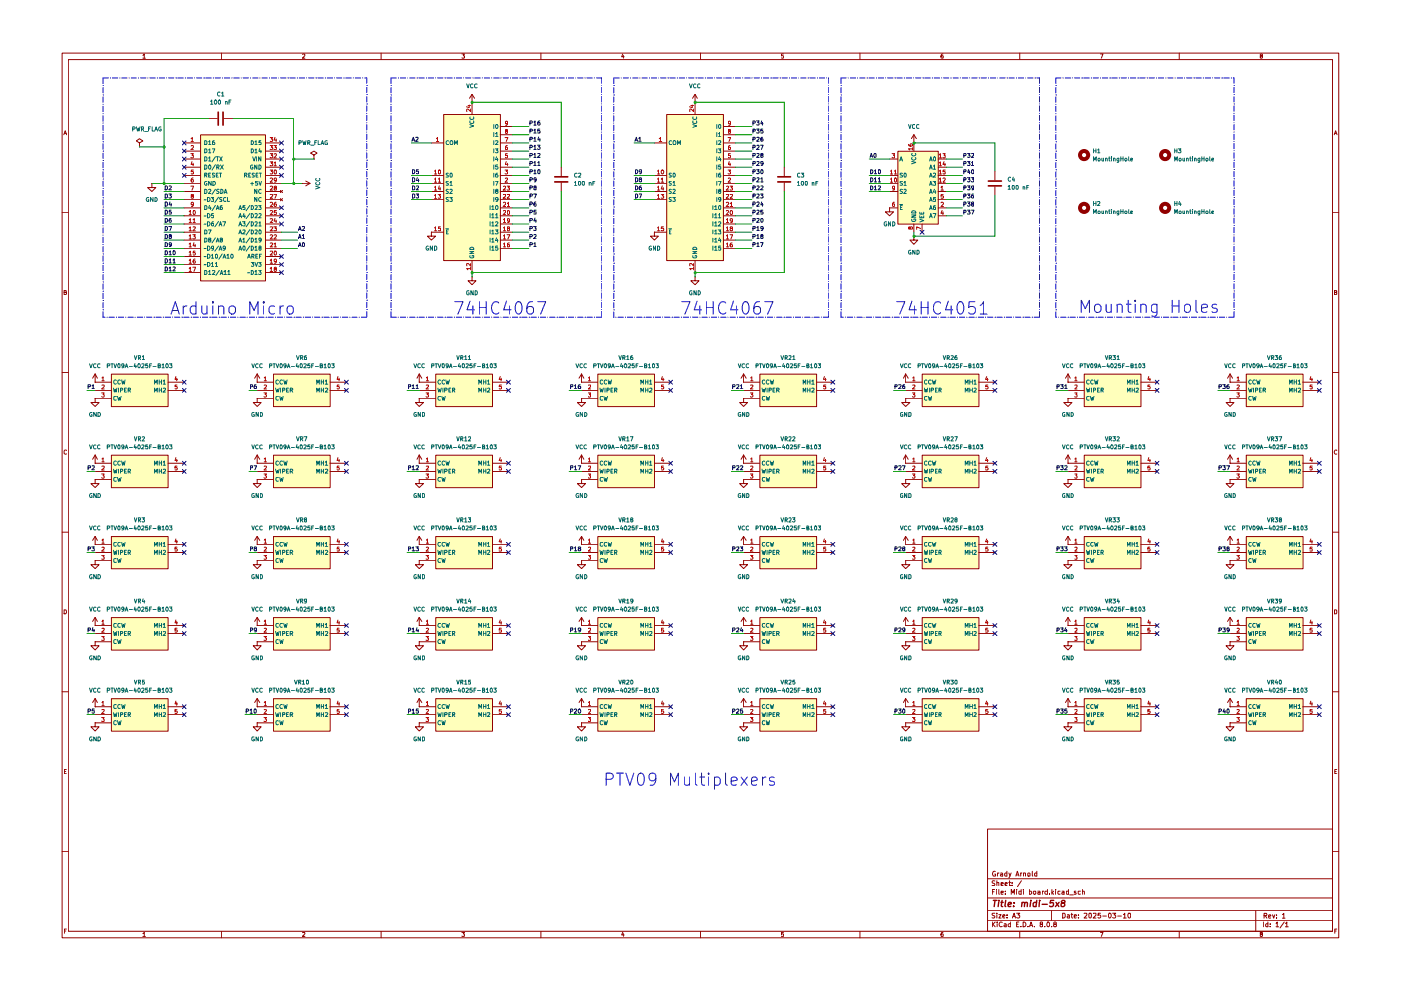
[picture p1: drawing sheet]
<svg xmlns="http://www.w3.org/2000/svg" width="420mm" height="297mm" viewBox="0 0 420 297" stroke-linecap="round" stroke-linejoin="round" font-family="sans-serif">
<g fill="none" stroke="#910000" stroke-width=".3">
<path d="M18.6 15.9h382.9v265.2h-382.9zM20.5 17.9h379.1v261.2h-379.1zM42.8 16.6l.5-.4v1.2M42.8 17.4h.8M66.5 15.9v2M90.8 16.3l.4-.1 .2 .4-.7 .8h.7M114.3 15.9v2M138.5 16.2h.8l-.4 .5 .4 .1v.6h-.8M162.2 15.9v2M186.8 16.2l-.4 .8h.8M187 16.6v.8M210.1 15.9v2"/>
<path d="M234.9 16.2h-.5v.6l.4-.1 .2 .2-.1 .5h-.5M257.9 15.9v2M282.8 16.2l-.4 .1-.2 .9 .2 .2h.5v-.6l-.5-.1-.2 .2M305.8 15.9v2M330 16.2h.8l-.5 1.2M353.7 15.9v2M378.1 16.8l-.1-.5h.5v.4l-.5 .1 .1 .6 .5-.2-.2-.4M19.1 40.4l.5-1.2 .4 1.2M19.3 40h.6M400.1 40.4l.5-1.2 .4 1.2M400.2 40h.6M18.6 63.8h1.9"/>
<path d="M399.6 63.8h1.9M19.2 87.6l.6-.1v-.4l-.6-.1v1.3h.5l.3-.4-.4-.3M400.2 87.6l.6-.1v-.4l-.6-.1v1.3h.5l.2-.6-.3-.1M18.6 111.7h1.9M399.6 111.7h1.9M20 135l-.4-.1-.4 .3v.7l.4 .2h.4M400.9 135a.58 .58 0 0 0-.8 .5 .58 .58 0 0 0 .8 .6M18.6 159.5h1.9M399.6 159.5h1.9M19.2 182.8h.5l.2 .2 .1 .5-.3 .5h-.5zM400.2 182.8h.5l.2 .2-.2 1h-.5zM18.6 207.3h1.9"/>
<path d="M399.6 207.3h1.9M19.3 231.2h.4M19.9 230.6h-.6v1.3h.6M400.3 231.2h.4M400.9 230.6h-.6v1.3h.6M18.6 255.3h1.9M296.2 248.5h103.4v30.6h-103.4zM399.6 255.3h1.9M19.3 279.1h.4M19.9 278.5h-.6v1.2M42.8 279.8l.5-.3v1.2M66.5 279.1v2"/>
<path d="M90.8 279.6l.6-.1v.3l-.7 .9h.7M114.3 279.1v2M138.5 279.5h.8l-.4 .4 .4 .2v.5h-.8M162.2 279.1v2M186.8 279.4l-.4 .8h.8M187 279.8v.9M210.1 279.1v2M234.9 279.5h-.5v.5a.45 .45 0 0 1 .5 .1 .45 .45 0 0 1 0 .6l-.5-.1M257.9 279.1v2M282.8 279.5l-.4 .1-.2 .8 .1 .3 .6-.1-.2-.7-.5 .3M296.2 275.8h103.4M296.2 273h103.4"/>
<path d="M296.2 269.2h103.4M296.2 263.4h103.4M297.6 276.4v1.4M297.6 267.3h.5M297.8 277l.6 .8M298.3 266.6h-.7v1.5M298.4 273.7l-.8 .1-.1 .4 .7 .3 .2 .3-.3 .4-.6-.1M298.4 264.1l-.8 .1v.4l.5 .2 .3 .4-.2 .2h-.7M298.4 276.4l-.8 .8M298.5 261.2a.76 .76 0 0 0-.8 .5 .76 .76 0 0 0 .2 .9l.7-.1v-.5h-.3M298.8 266.6v.2M298.8 267.1v1"/>
<path d="M299 273.7v.1M299 264.7l.6-.1v.8M299 264v1.4M299 274.2v1M299 276.4v.1M299 276.9v.9M299.2 261.7v.9M299.6 274.2h.6l-.6 1h.6M299.6 266.6v1.4l.1 .1M299.6 261.7l-.4 .2M300.1 261.7h.3l.3 .2v.7h-.6l.1-.5 .5-.1M300.2 267.5h.7l-.1-.4h-.6v.9h.6"/>
<path d="M300.2 265l.7-.2-.1-.2h-.6v.8h.6M300.6 276.5l-.1-.1a.67 .67 0 0 0-.9 .7 .67 .67 0 0 0 1 .6M300.7 274.7l.7-.2-.2-.3h-.4l-.1 .7 .3 .3 .3-.1M301.2 276.9l.6 .1v.8M301.4 265l.7-.2-.2-.3-.4 .1-.1 .7 .6 .1M301.5 267.9v.2M301.5 267.1v.2M301.8 277.2l-.7 .3 .2 .3 .5-.1M302 261.2v1.4h-.5l-.2-.7 .2-.2h.5M302 275v.2M302 274.2v.2M302.5 264.5h.6"/>
<path d="M302.6 261.7l.3 .9M302.8 264v1.4h.3M303.1 276.9h-.4l-.4 .2 .1 .6h.7M303.1 276.4v1.4M303.2 261.7l-.6 1.4M303.3 268.1v-1.5l.5 1 .4-1v1.5M303.5 265.3v.1M303.5 264.6v.2M303.6 275.2l.5-1.5 .4 1.5M303.8 274.7h.7M304.7 262.6l.4-1.4 .5 1.4M304.8 262.3h.6"/>
<path d="M304.9 273.7h.9l-.5 .5 .5 .3-.1 .5-.1 .2-.7-.2M304.9 266.6v.2M304.9 277h.4M304.9 267.1v1M305.6 276.4h-.7v1.4h.7M305.8 279.1v2M306.1 261.7v.9M306.2 277.7v.1M306.2 267.1l-.6 .1v.7l.6 .1M306.2 266.6v1.5M306.3 264l-1.2 1.8M306.5 261.7l-.4 .2"/>
<path d="M306.8 276.4a.73 .73 0 0 1 .9 .7 .73 .73 0 0 1-.9 .7zM306.9 266.6v.2M306.9 267.1v1M307 261.8l.6-.1v.9M307 261.7v.9M308.3 277.7v.1M308.3 261.7l.6 .1-.1 .8-.6-.1zM308.7 267.1h.5l.2 .3-.3 .7-.4-.1M308.7 266.6v1.5M308.8 277.8l.4-1.4 .5 1.4M308.9 277.4h.6M309.6 261.2l.2 1.4"/>
<path d="M310 267.2l.6-.1v.9l-.4 .1-.3-.3zM310.2 277.7v.1M310.9 261.2v1.4h-.6v-.9h.6M311.2 267.1h.6l.1 1M311.9 267.5h-.7v.5h.7M312.2 277l-.3-.3 .1-.3h.6l.1 .5-.7 .1a.48 .48 0 0 0 0 .7 .48 .48 0 0 0 .7 0v-.6l-.3-.1M312.6 267.1v1M313 267.1h-.3l-.1 .3M313.4 277.7v.1M314.1 276.4a.69 .69 0 0 1 .7 .5 .69 .69 0 0 1-.3 .8v.1a.84 .84 0 0 1-.4-1.4zM314.1 267.1h-.6l-.1 .3 .1 .6h.6M314.1 266.6v1.5"/>
<path d="M314.8 267.9v.2M315.4 277.7v.1M315.4 273v2.8M315.5 266.6v1.5M315.6 267.5l.4 .6M316 267.1l-.5 .5M316.2 277l-.2-.3 .2-.3h.4l.1 .5-.7 .4 .2 .5 .6-.3-.2-.5M316.6 266.6v.2M316.6 267.1v1M317.9 267.1h-.6l-.1 .3 .1 .6h.6M318.5 267.1h.6v1M318.7 273.7h.5l.2 .4v.7l-.4 .4h-.3z"/>
<path d="M319.1 267.5l-.7 .2 .3 .4 .4-.1M320.1 274.2h.5l.1 1M320.5 267.1l-.7 .1v.7l.7 .1M320.5 266.6v1.5M320.7 274.5l-.5 .1-.2 .2 .2 .4 .5-.1M320.8 268.2h1.1M321.2 274.2h.5M321.4 273.7v1.2l.3 .3M322.2 274.7l.6-.2-.1-.3h-.5v.7l.1 .3 .4-.1M322.7 267.1h-.5v.3l.5 .5-.5 .1M323.4 275v.2M323.4 274.2v.2"/>
<path d="M324 267.1l-.7 .1v.7l.7 .1M324.6 267.2l.5-.1 .1 1M324.6 266.6v1.5M325.1 273.8l.7-.1 .2 .3-.9 1.2h.9M326.6 273.8l.1-.1a.77 .77 0 0 1 .7 .6 .77 .77 0 0 1-.2 .8l-.3 .1-.3-.4zM327.9 273.8l.7-.1 .1 .6-.9 .9h.9M330 279.5h.8l-.5 1.2M330 273.7h-.6l-.1 .7 .6-.1 .1 .7-.2 .2-.5-.2M330.7 274.6h1.1M332.6 273.7a.68 .68 0 0 1 .7 .7 .68 .68 0 0 1-.7 .7l-.2-.5zM333.7 273.7h.9l-.5 .5 .5 .3-.1 .5-.2 .2-.6-.2M335.2 274.6h1.1"/>
<path d="M336.9 274.2l.4-.5v1.5M336.9 275.2h.8M338.4 273.8l.1-.1a.77 .77 0 0 1 .7 .6 .77 .77 0 0 1-.3 .8 .72 .72 0 0 1-.7-.5 .72 .72 0 0 1 .2-.8zM353.7 279.1v2M376.6 273v6.1M378.1 280l-.1-.4 .5-.1v.4l-.5 .2v.5l.5 .1 .1-.5-.2-.2M379 276.4v1.4M379.1 274.4h.7l.1-.5-.8-.1v1.4M379.4 274.4l.5 .8M380.2 276.9h-.4l-.2 .2v.6h.6M380.2 276.4v1.4M380.4 274.7l.7-.2-.1-.3-.5 .1-.1 .7 .3 .2 .3-.1"/>
<path d="M380.9 277.7v.1M380.9 276.9v.1M381.6 274.2l.4 1 .3-1M382.7 276.8l.3-.4v1.4M382.7 277.8h.8M382.8 275v.2M382.8 274.3v.1M384.6 274.1l.4-.3v1.4M384.6 275.2h.8M385.1 276.4l-1.2 1.7M385.5 276.8l.4-.4v1.4M385.5 277.8h.8"/>
<path d="M400.3 279.1h.4M400.9 278.5h-.6v1.2M42.8 280.7h.8"/>
</g>
<g fill="none" stroke="#910000" stroke-width=".42">
<path d="M297.9 269.9h1.1M298.4 269.9l-.2 1.8M299.5 270.5l-.2 1.2M299.6 269.9v.1M300.2 270.5h.7M300.5 269.9l-.2 1.6 .4 .2M301.6 269.9l-.2 1.6 .2 .2M302.4 271.1l.9-.2-.1-.3-.5-.1-.3 .2-.1 .8 .3 .2h.5M304 271.6v.1M304.2 270.6v.1M306.5 270.6h.8l-.1 1.1M306.5 270.5l-.1 1.2"/>
<path d="M307.3 270.7l.3-.2 .5 .1v1.1M309.1 270.5l-.2 1.2M309.2 269.9v.1M310.9 270.6a.72 .72 0 0 0-1.1 .2v.8l.9 .1M310.9 269.9l-.2 1.8M311.7 270.5l-.1 1.2M311.8 269.9v.1M312.5 271.1h1.6M316 269.9h-.9l-.2 .8 .9-.1 .1 .8-.4 .3-.8-.1M316.7 270.5l.8 1.2M317.6 270.5l-1.1 1.2M318.6 270.6l-.3-.4a.63 .63 0 0 1 1-.2l-.1 .6-.9 .2v.9a.72 .72 0 0 0 1-.3l-.1-.6-.2-.2"/>
</g>
<g fill="#ffb">
<path d="M60.1 40.4h19.5v43.8h-19.5z"/>
<path d="M179.2 209.4h17.1v9.7h-17.1z"/>
<path d="M179.2 185.1h17.1v9.7h-17.1z"/>
<path d="M130.6 209.4h17.1v9.7h-17.1z"/>
<path d="M130.6 185.1h17.1v9.7h-17.1z"/>
<path d="M82 112.1h17v9.7h-17z"/>
<path d="M82 136.4h17v9.7h-17z"/>
<path d="M33.4 136.4h17v9.7h-17z"/>
<path d="M33.4 160.8h17v9.6h-17z"/>
<path d="M82 160.8h17v9.6h-17z"/>
<path d="M33.4 112.1h17v9.7h-17z"/>
<path d="M133 34.3h17v43.8h-17z"/>
<path d="M82 185.1h17v9.7h-17z"/>
<path d="M33.4 185.1h17v9.7h-17z"/>
<path d="M33.4 209.4h17v9.7h-17z"/>
<path d="M82 209.4h17v9.7h-17z"/>
<path d="M130.6 112.1h17.1v9.7h-17.1z"/>
<path d="M179.2 160.8h17.1v9.6h-17.1z"/>
<path d="M130.6 160.8h17.1v9.6h-17.1z"/>
<path d="M179.2 112.1h17.1v9.7h-17.1z"/>
<path d="M179.2 136.4h17.1v9.7h-17.1z"/>
<path d="M130.6 136.4h17.1v9.7h-17.1z"/>
<path d="M276.5 112.1h17v9.7h-17z"/>
<path d="M227.8 112.1h17.1v9.7h-17.1z"/>
<path d="M276.5 160.8h17v9.6h-17z"/>
<path d="M276.5 136.4h17v9.7h-17z"/>
<path d="M227.8 136.4h17.1v9.7h-17.1z"/>
<path d="M227.8 160.8h17.1v9.6h-17.1z"/>
<path d="M373.7 112.1h17v9.7h-17z"/>
<path d="M325.1 160.8h17v9.6h-17z"/>
<path d="M325.1 136.4h17v9.7h-17z"/>
<path d="M325.1 112.1h17v9.7h-17z"/>
<path d="M373.7 136.4h17v9.7h-17z"/>
<path d="M373.7 160.8h17v9.6h-17z"/>
<path d="M199.9 34.3h17v43.8h-17z"/>
<path d="M269.2 45.3h12.1v21.8h-12.1z"/>
<path d="M373.7 185.1h17v9.7h-17z"/>
<path d="M373.7 209.4h17v9.7h-17z"/>
<path d="M325.1 185.1h17v9.7h-17z"/>
<path d="M325.1 209.4h17v9.7h-17z"/>
<path d="M276.5 209.4h17v9.7h-17z"/>
<path d="M227.8 209.4h17.1v9.7h-17.1z"/>
<path d="M227.8 185.1h17.1v9.7h-17.1z"/>
<path d="M276.5 185.1h17v9.7h-17z"/>
</g>
<g fill="none" stroke="#0f0f0f" stroke-width=".3">
<path d="M158.9 36.9h.5l.3-.4-.3-.3h-.5v1.3M158.9 39.3h.6l.1-.5-.7-.1v1.2M160.1 36.6l.3-.4v1.3M160.1 39l.3-.3v1.2M160.1 37.5h.7M160.1 39.9h.7M161.9 36.2l-.6 .4v.7l.6 .1v-.7l-.6 .2M161.9 38.7h-.6v.6l.4-.2 .3 .3-.1 .5-.6-.1M225.8 36.9l.7-.2-.2-.5h-.5v1.3M225.8 39.3h.6l.1-.5-.7-.1v1.2M226.9 36.2h.8l-.5 .5 .5 .2-.1 .5-.7-.1M226.9 38.7h.8l-.5 .4 .5 .3-.1 .5-.7-.1"/>
<path d="M228.4 36.2l-.2 .9h.7M228.7 36.7v.8M228.8 38.7h-.6v.6l.4-.2 .3 .6-.7 .1M49.5 58.2h.5l.2 .2v.7l-.3 .3h-.4zM49.5 55.7l.7 .3-.2 .9h-.5zM50.6 58.2h.8l-.4 .4 .3 .1v.6h-.7M50.7 55.8l.4-.1 .3 .3-.8 .9h.8M123.5 42.3l.5-1.2 .4 1.2M123.6 42h.6M123.7 55.7l.7 .3-.2 .9h-.5zM123.7 50.9h.5l.2 .2v.6l-.4 .4h-.3zM123.7 53.3h.5l.2 .3v.6l-.4 .3h-.3z"/>
<path d="M123.7 58.2h.5l.2 .2v.7l-.4 .3h-.3zM124.7 41.2l.6-.1 .1 .4-.8 .8h.8M124.8 58.2h.8l-.5 .4 .5 .2-.1 .5h-.7M124.9 55.8l.4-.1 .3 .3-.8 .9h.8M125.1 53.3l-.2 .8h.7M125.5 50.9h-.6v.5l.4-.1 .3 .3-.1 .4h-.6M125.5 53.7v.8M158.9 58.8h.6l.2-.5-.8-.1v1.2M158.9 51.5l.7-.1 .1-.3-.8-.2v1.2M158.9 41.7h.7l.1-.4-.8-.2v1.2M158.9 46.7h.5l.3-.3-.1-.3-.7-.1v1.2M158.9 49h.6l.1-.5-.7-.1v1.2"/>
<path d="M158.9 44.2l.7-.1 .1-.3-.3-.3h-.5v1.3M158.9 56.3h.6l.1-.5-.7-.1v1.2M158.9 53.9h.5l.3-.4-.3-.2h-.5v1.2M160 58.2h.9l-.5 1.2M160.1 51.2l.3-.3v1.2M160.1 41.5l.3-.4v1.2M160.1 46.3l.3-.3v1.2M160.1 48.8l.3-.4v1.2M160.1 43.9l.3-.4v1.3M160.1 52.1h.7M160.1 42.3h.7M160.1 47.2h.7"/>
<path d="M160.1 49.6h.7M160.1 44.8h.7M160.4 56.2l-.3-.2 .3-.3 .4 .1v.3a.48 .48 0 0 0-.5 .2 .48 .48 0 0 0 0 .6l.5-.1-.2-.6M160.8 53.8l-.4 .2-.3-.5 .3-.2 .4 .1v.8l-.5 .3M161.2 43.5h.8l-.5 .5 .5 .3-.1 .4-.7-.1M161.3 51.1l.2-.2a.6 .6 0 0 1 .5 .5 .6 .6 0 0 1-.5 .7l-.2-.3zM161.3 46.1l.4-.1 .3 .3-.8 .9h.8M161.3 48.8l.3-.4v1.2M161.3 49.6h.7M161.5 41.1l-.2 .8h.8M161.9 41.5v.8M190.4 42.3l.4-1.2 .4 1.2"/>
<path d="M190.5 42h.6M190.6 50.9h.4a.66 .66 0 0 1 .2 .7 .66 .66 0 0 1-.6 .5zM190.6 55.7a.66 .66 0 0 1 .6 .4 .66 .66 0 0 1-.2 .8h-.4zM190.6 58.2h.4a.66 .66 0 0 1 .2 .7 .66 .66 0 0 1-.6 .5zM190.6 53.3a.64 .64 0 0 1 .7 .6 .64 .64 0 0 1-.7 .6zM191.5 41.5l.4-.4v1.2M191.5 42.3h.8M191.7 58.2h.7l-.5 1.2M191.9 53.8l-.2-.2 .2-.3 .5 .2-.7 .5 .2 .5 .5-.2-.2-.5M192.3 55.7l-.5 .3-.1 .7 .2 .2 .5-.2-.2-.6-.5 .3M192.4 51.4l-.5 .2-.2-.5 .2-.2 .5 .2-.1 .9-.4 .1M225.8 51.5l.7-.1v-.4l-.7-.1v1.2"/>
<path d="M225.8 58.8h.6l.1-.5-.7-.1v1.2M225.8 49h.6l.1-.5-.7-.1v1.2M225.8 53.9l.7-.1-.2-.5h-.5v1.2M225.8 56.3h.6l.1-.5-.7-.1v1.2M225.8 44.2l.7-.1-.2-.6h-.5v1.3M225.8 46.7h.5l.2-.6-.7-.1v1.2M225.8 41.7h.7v-.5l-.7-.1v1.2M226.9 50.9h.8l-.5 .4 .5 .3-.1 .4h-.7M227 58.3l.6-.1 .1 .3-.8 .9h.8M227 48.5l.6-.1 .1 .4-.8 .8h.8M227 53.4l.4-.1 .3 .3-.8 .9h.8M227 55.8l.4-.1 .3 .3-.8 .9h.8"/>
<path d="M227 43.7l.4-.2 .3 .4-.8 .9h.8M227 46.1l.4-.1 .3 .3-.8 .9h.8M227 41.2l.6-.1 .1 .4-.8 .8h.8M228.1 58.2h.8l-.5 .4 .5 .2-.1 .5h-.7M228.1 43.5h.8l-.6 1.3M228.2 51.1l.1-.2a.55 .55 0 0 1 .6 .6 .55 .55 0 0 1-.6 .5zM228.2 53.6l.3-.3v1.2M228.2 55.8l.4-.1 .3 .3-.8 .9h.8M228.2 54.5h.7M228.3 46.5l-.1-.4h.6l-.1 .4-.5 .2 .1 .5 .6-.2-.3-.5M228.7 41.1h-.4l-.1 .3v.8a.42 .42 0 0 0 .5 0 .42 .42 0 0 0 .1-.5l-.5-.1-.1 .2M228.9 48.9l-.6 .3-.1-.7 .5-.1 .2 .3-.2 .8-.4 .1"/>
<path d="M260.9 47.2l.4-1.2 .4 1.2M261 46.8h.6M261.1 50.9h.4a.66 .66 0 0 1 .3 .7 .66 .66 0 0 1-.7 .5zM261.1 53.3a.64 .64 0 0 1 .7 .6 .64 .64 0 0 1-.7 .6zM261.1 55.7a.66 .66 0 0 1 .7 .4 .66 .66 0 0 1-.3 .8h-.4zM262.2 51.2l.4-.3v1.2M262.2 46.1l.3-.1 .2 .2-.1 1h-.4l-.2-.5zM262.2 53.6l.4-.3v1.2M262.2 56l.4-.3v1.2M262.2 52.1h.7M262.2 54.5h.7M262.2 56.9h.7"/>
<path d="M263.4 53.6l.3-.3v1.2M263.4 55.8l.4-.1 .3 .3-.8 .9h.8M263.4 54.5h.7M263.6 50.9a.6 .6 0 0 1 .5 .5 .6 .6 0 0 1-.4 .7l-.3-.5zM289.1 51.5l.5-.1v-.5h-.5v1.2M289.1 46.7l.5-.1v-.5l-.5-.1v1.2M289.1 49h.5v-.6h-.5v1.2M289.1 56.3h.5v-.5l-.5-.1v1.2M289.1 58.8h.5v-.6h-.5v1.2M289.1 53.9l.5-.1v-.5h-.5v1.2M290.2 46h.7l-.4 .5 .4 .2v.3l-.7 .1M290.2 48.4h.7l-.4 .5 .4 .2-.1 .4h-.6"/>
<path d="M290.2 55.7h.7l-.4 .4 .4 .3v.3l-.7 .1M290.2 58.2h.7l-.4 .4 .4 .2-.1 .5h-.6M290.2 53.3h.7l-.4 .5 .4 .1v.4l-.2 .2-.5-.1M290.5 50.8l-.3 .8h.7M290.7 51.2v.9M291.3 46.1h.7v.4l-.7 .7h.7M291.3 48.8l.4-.4v1.2M291.3 53.3h.7l-.3 .5h.3v.6l-.2 .1-.5-.1M291.3 49.6h.7M291.5 50.9l.5 .2-.2 .9a.6 .6 0 0 1-.5-.4 .6 .6 0 0 1 .2-.7zM291.9 58.2l-.4 .1-.2 .8 .3 .3 .4-.1-.2-.7-.5 .2M292 56.2l-.4 .3-.3-.3 .1-.4h.6v.8l-.2 .3h-.3"/>
<path d="M49.5 75.2h.5l.2 .2v.7l-.3 .3h-.4zM49.5 72.7l.7 .3-.2 .9h-.5zM49.5 77.6h.5l.2 .3v.6l-.3 .3h-.4zM49.5 67.9h.5l.2 .3v.5l-.3 .4h-.4zM49.5 65.4l.7 .3v.7l-.3 .2h-.4zM49.5 63l.5 .1 .2 .2-.2 .9h-.5zM49.5 60.5l.5 .1 .2 .3v.6l-.3 .3h-.4zM49.5 70.3l.5 .1 .2 .2v.6l-.3 .3h-.4zM50.6 67.9h.9l-.5 1.2M50.7 75.5l.4-.3v1.2M50.7 78l.4-.4v1.2M50.7 76.4h.7"/>
<path d="M50.7 78.8h.7M51 60.5l-.3 .9h.8M51 70.8h-.2a.31 .31 0 0 1 .1-.4 .31 .31 0 0 1 .4 0v.4l-.6 .2 .3 .5 .4-.2-.3-.5M51.3 65.4l-.4 .1-.2 .5 .1 .5h.5v-.5l-.3-.1-.3 .2M51.3 63h-.5l-.1 .6 .6-.1v.7l-.6-.1M51.3 61v.8M51.4 73.2l-.3 .3-.3-.1v-.6l.3-.1 .3 .3-.2 .8-.4 .1M51.9 75.4l.3-.2a.56 .56 0 0 1 .4 .6 .56 .56 0 0 1-.5 .5zM51.9 78l.3-.4v1.2M51.9 78.8h.7M89.5 71.5l.4-1.2 .4 1.2M89.5 73.9l.4-1.2 .4 1.2"/>
<path d="M89.5 69.1l.4-1.2 .4 1.2M89.6 71.2h.6M89.6 73.6h.6M89.6 68.7h.6M90.7 70.6l.3-.3v1.2M90.7 68l.5-.1 .2 .3-.8 .9h.8M90.7 71.5h.7M90.8 72.8a.62 .62 0 0 1 .6 .4 .62 .62 0 0 1-.2 .7l-.5-.2zM158.9 71h.5l.3-.5-.3-.2h-.5v1.2M158.9 73.3h.6l.1-.5-.7-.1v1.2M158.9 61.2l.7-.1 .1-.3-.3-.3h-.5v1.3M158.9 63.7h.5l.3-.3-.1-.3-.7-.1v1.2"/>
<path d="M158.9 68.5l.7-.1 .1-.3-.8-.2v1.2M158.9 66h.6l.1-.5-.7-.1v1.2M160 67.9h.8l-.4 .4 .4 .1v.6h-.8M160.1 70.4l.5-.1 .2 .5-.8 .7h.8M160.1 73.1l.3-.4v1.2M160.1 73.9h.7M160.4 65.4l-.3 .8h.8M160.7 60.5l-.4 .2-.2 .9 .3 .2 .4-.2v-.5l-.4-.1-.3 .3M160.7 65.9v.7M160.8 63h-.6l-.1 .6 .6-.1 .1 .6h-.7M225.8 68.5l.7-.1v-.4l-.7-.1v1.2M225.8 71l.7-.2-.2-.5h-.5v1.2"/>
<path d="M225.8 73.3h.6l.1-.5-.7-.1v1.2M225.8 61.2l.7-.1-.2-.6h-.5v1.3M225.8 63.7h.5l.2-.6-.7-.1v1.2M225.8 66h.6l.1-.5-.7-.1v1.2M227 68.2l.3-.3v1.2M227 70.6l.3-.3v1.2M227 73.1l.3-.4v1.2M227 60.7l.4-.2 .3 .4-.8 .9h.8M227 63.1l.4-.1 .3 .3-.8 .9h.8M227 65.5l.4-.1 .3 .4-.8 .8h.8M227 71.5h.7M227 73.9h.7"/>
<path d="M227 69.1h.7M228.1 72.7h.8l-.6 1.2M228.3 65.5l.2-.1a.64 .64 0 0 1 .4 .7 .64 .64 0 0 1-.5 .5l-.2-.2zM228.3 70.8l-.1-.4 .4-.1 .3 .3-.7 .4 .1 .5 .6-.2-.3-.5M228.4 60.5l-.2 .9h.7M228.7 61v.8M228.8 63h-.6v.6l.5-.1 .2 .5-.7 .1M228.9 68.4l-.6 .2-.1-.6 .7 .1-.2 .9-.4 .1M289.1 61.2l.5-.1v-.5l-.5-.1v1.3M289.1 63.7l.5-.1v-.5l-.5-.1v1.2M290.2 60.5h.7l-.4 .5 .3 .1 .1 .5-.2 .2-.5-.2M290.2 63h.7l-.4 .5 .4 .2v.3l-.7 .1"/>
<path d="M291.3 63h.8l-.5 1.2M291.6 61.1l-.3-.3 .5-.3 .2 .5-.7 .3 .3 .5 .4-.2-.2-.5M49.5 80l.5 .1 .2 .2-.2 .9h-.5zM50.7 80.3l.4-.3v1.2M50.7 81.2h.7M51.9 80.1l.4-.1 .3 .3-.8 .9h.8M26.4 115.9l.7-.1 .1-.3-.8-.2v1.2M27.6 115.7l.3-.4v1.2M27.6 116.5h.7M75.1 115.9l.6-.1v-.5h-.6v1.2M76.8 115.3h-.3l-.2 .3v.8a.42 .42 0 0 0 .5 0 .42 .42 0 0 0 .1-.6l-.4-.1-.3 .3M122.5 115.9l.6-.1v-.5h-.6v1.2"/>
<path d="M123.6 115.7l.4-.4v1.2M123.6 116.5h.8M124.8 115.7l.3-.4v1.2M124.8 116.5h.7M171.1 115.9l.7-.1v-.4l-.7-.1v1.2M172.3 115.7l.3-.4v1.2M172.3 116.5h.7M174 115.3h-.3l-.2 .3v.8a.42 .42 0 0 0 .5 0 .42 .42 0 0 0 .1-.6l-.4-.1-.3 .3M219.7 115.9l.7-.1 .1-.3-.8-.2v1.2M220.9 115.4l.6-.1 .1 .5-.8 .7h.8M222.1 115.7l.3-.4v1.2M222.1 116.5h.7"/>
<path d="M268.4 115.9l.6-.1v-.5h-.6v1.2M269.5 115.4l.8 .1-.8 1h.8M271.3 115.3l-.5 .1-.1 .8 .2 .3 .5-.1v-.6l-.5-.1-.2 .3M317 115.9l.7-.1v-.4l-.7-.1v1.2M318.1 115.3h.8l-.5 .4 .4 .1v.6h-.7M319.3 115.7l.4-.4v1.2M319.3 116.5h.7M365.6 115.9l.7-.1 .1-.3-.8-.2v1.2M366.7 115.3h.8l-.4 .4 .4 .1v.6h-.8M368.6 115.3l-.6 .3v.8h.6v-.6l-.4-.1-.2 .3M27.6 139.7l.6-.1 .1 .5-.8 .7h.8M76.2 139.6h.8l-.5 1.2"/>
<path d="M123.6 140l.4-.4v1.2M124.8 139.7l.6-.1 .1 .5-.8 .7h.8M172.3 140l.3-.4v1.2M173.4 139.6h.8l-.5 1.2M220.9 139.7l.6-.1 .1 .5-.8 .7h.8M222.1 139.7l.6-.1 .1 .4-.8 .8h.8M269.5 139.7l.8 .1-.8 1h.8M270.6 139.6h.8l-.5 1.2M318.1 139.6h.8l-.5 .4 .4 .1v.6h-.7M319.3 139.7l.7 .1-.7 1h.7M366.7 139.6h.8l-.4 .4 .4 .2v.5h-.8M367.9 139.6h.8l-.5 1.2"/>
<path d="M26.4 140.2h.6l.2-.4-.8-.2v1.2M75.1 140.2h.6v-.6h-.6v1.2M122.5 140.2h.6v-.6h-.6v1.2M123.6 140.8h.8M171.1 140.2h.6l.1-.5-.7-.1v1.2M172.3 140.8h.7M219.7 140.2h.6l.2-.4-.8-.2v1.2M268.4 140.2h.6v-.6h-.6v1.2M317 140.2h.6l.1-.5-.7-.1v1.2M365.6 140.2h.6l.2-.4-.8-.2v1.2M26.4 164.5h.6l.1-.5-.7-.1v1.2M27.5 163.9h.8l-.4 .4 .4 .2v.5h-.8"/>
<path d="M75.1 164.5h.6v-.5l-.6-.1v1.2M76.5 164.4l-.3-.2 .3-.3 .4 .1v.3a.48 .48 0 0 0-.6 .2 .48 .48 0 0 0 .1 .6h.4l.2-.3-.3-.4M122.5 164.5h.6v-.5l-.6-.1v1.2M123.6 164.3l.4-.4v1.2M123.6 165.1h.8M124.7 163.9h.8l-.4 .4 .4 .2v.5h-.8M171.1 164.5h.6l.1-.5-.7-.1v1.2M172.3 164.3l.3-.4v1.2M172.3 165.1h.7M173.7 164.4l-.3-.2 .3-.3 .4 .1v.3a.48 .48 0 0 0-.6 .2 .48 .48 0 0 0 .1 .6h.4l.2-.3-.3-.4M219.7 164.5h.6l.1-.5-.7-.1v1.2M220.9 164h.7v.4l-.8 .7h.8"/>
<path d="M222 163.9h.8l-.5 .4 .5 .3-.1 .5-.7-.1M268.4 164.5h.6v-.5l-.6-.1v1.2M269.5 164l.5-.1 .3 .3-.8 .9h.8M270.9 164.4l-.1-.4h.6v.3l-.6 .2v.6l.6-.1-.2-.6M317 164.5h.6l.1-.5-.7-.1v1.2M318.1 163.9h.8l-.5 .4 .5 .3-.1 .5-.7-.1M319.3 163.9h.7l-.4 .4 .4 .3v.4h-.7M365.6 164.5h.6l.1-.5-.7-.1v1.2M366.7 163.9h.8l-.4 .4 .4 .2v.5h-.8M368.2 164.4l-.2-.1v-.3h.6v.3l-.6 .2v.6h.6v-.4l-.2-.3M26.4 188.9h.5l.3-.3-.1-.3-.7-.1v1.2M27.9 188.1l-.3 1h.8"/>
<path d="M28.2 188.6v.8M75.1 188.9l.6-.1v-.5l-.6-.1v1.2M77 188.7l-.1 .2a.42 .42 0 0 1-.6 0 .42 .42 0 0 1 0-.6l.4-.1 .3 .3-.2 .8-.4 .1M122.5 188.9l.6-.1v-.5l-.6-.1v1.2M123.6 188.6l.4-.4v1.2M123.6 189.4h.8M125.1 188.1l-.3 1h.8M125.4 188.6v.8M171.1 188.9h.5l.2-.6-.7-.1v1.2M172.3 188.6l.3-.4v1.2M172.3 189.4h.7M174.2 188.7l-.1 .2a.42 .42 0 0 1-.6 0 .42 .42 0 0 1 0-.6l.4-.1 .3 .3-.2 .8-.4 .1"/>
<path d="M219.7 188.9h.5l.3-.3-.1-.3-.7-.1v1.2M220.9 188.3h.7v.4l-.8 .7h.8M222.3 188.1l-.2 1h.7M222.7 188.6v.8M268.4 188.9l.6-.1v-.5l-.6-.1v1.2M269.5 188.3l.5-.1 .3 .3-.8 .9h.8M271.4 188.7l-.2 .3-.4-.1v-.6h.6v.8l-.2 .3h-.4M317 188.9h.5l.2-.6-.7-.1v1.2M318.1 188.2h.8l-.5 .5h.4v.7l-.7-.1M319.6 188.1l-.3 1h.7M319.9 188.6v.8M365.6 188.9h.5l.3-.3-.1-.3-.7-.1v1.2"/>
<path d="M366.7 188.2h.8l-.4 .5 .4 .1v.5h-.8M368.6 188.7l-.2 .3-.4-.1v-.6l.4-.1 .2 .3-.1 .8-.5 .1M26.4 213.2h.5l.3-.4-.3-.3h-.5v1.3M28.3 212.5h-.6l-.1 .6 .6-.1 .1 .6-.2 .2-.5-.2M73.8 213.2h.5l.3-.4-.3-.3h-.5v1.3M75 212.9l.4-.4v1.3M75 213.8h.7M76.5 212.5a.68 .68 0 0 1 .4 .6 .68 .68 0 0 1-.4 .7l-.3-.3v-.7zM122.5 213.2l.6-.1v-.5l-.6-.1v1.3M123.6 212.9l.4-.4v1.3M123.6 213.8h.8M125.5 212.5h-.6l-.1 .6 .6-.1 .1 .6-.2 .2-.5-.2"/>
<path d="M171.1 213.2l.7-.2-.2-.5h-.5v1.3M172.3 212.7l.4-.2 .3 .4-.8 .9h.8M173.6 212.6a.55 .55 0 0 1 .6 .5 .55 .55 0 0 1-.6 .6l-.2-.4zM219.7 213.2h.5l.3-.4-.3-.3h-.5v1.3M220.9 212.7l.5-.2 .2 .5-.8 .8h.8M222.7 212.5h-.6v.6l.6-.1 .1 .2-.1 .5-.6-.1M268.4 213.2l.6-.1v-.5l-.6-.1v1.3M269.5 212.5h.8l-.5 .5 .5 .2v.3l-.3 .3-.5-.2M270.8 212.7l.3-.2 .3 .3v.7l-.3 .3a.72 .72 0 0 1-.3-1.1zM317 213.2l.7-.2-.2-.5h-.5v1.3M318.1 212.5h.8l-.5 .5h.4v.7l-.7-.1M320 212.5h-.6l-.1 .6 .6-.1 .1 .5-.2 .3-.5-.2"/>
<path d="M365.6 213.2h.5l.3-.4-.3-.3h-.5v1.3M367.1 212.5l-.3 .9h.7M367.4 212.9v.9M368.2 212.5a.68 .68 0 0 1 .5 .6 .68 .68 0 0 1-.5 .7l-.2-.3v-.7z"/>
</g>
<g fill="none" stroke="#910000" stroke-width=".3">
<path d="M62.6 35.6h2.6M67.1 35.6h2.7M133.1 34.3h17v43.8h-17zM141.6 30.6h.1M141.6 28.3v6M141.6 28.3l-.8 1.2M141.6 28.3l.7 1.2M150 37.9h3.7M199.9 34.3h17.1v43.8h-17.1zM208.4 30.6h.1M208.4 28.3v6M208.4 28.3l-.7 1.2"/>
<path d="M208.4 28.3l.7 1.2M216.9 37.9h3.7M41.8 42.8l1-.6-1-.6-.9 .6 .9 .6v1.2M41.8 44h.1M45.6 54.9v1.3h1.1l-1.1 1.2-1.3-1.2h1.3M45.6 54.9h.1M55.2 42.8h4.9M55.2 45.3h4.9M55.2 59.9h4.9M55.2 57.4h4.9M55.2 54.9h4.9M55.2 47.7h4.9"/>
<path d="M55.2 52.6h4.9M55.2 50.1h4.9M60.2 40.4h19.4v43.8h-19.4zM79.6 42.8h4.8M79.6 45.3h4.8M79.6 59.9h4.8M79.6 57.4h4.8M79.6 54.9h4.8M79.6 47.7h4.8M79.6 52.6h4.8M79.6 50.1h4.8M84.1 59.5l.7 .7"/>
<path d="M84.1 57.1l.7 .6M84.8 59.5l-.7 .7M84.8 57.1l-.7 .6M90.5 54.9h.1M90.5 54.9h2.5M91.7 54.3l1.3 .6M93 54.9l-1.3 .8M94.1 46.5l1-.6-1-.6-1 .6 1 .6v1.2M94.1 47.7h.1M129.4 42.8h3.6M129.4 59.9h3.6M129.4 57.4h3.6"/>
<path d="M129.4 54.9h3.6M129.4 52.6h3.6M150 42.8h3.7M150 45.3h3.7M150 59.9h3.7M150 57.4h3.7M150 54.9h3.7M150 47.7h3.7M150 52.6h3.7M150 50.1h3.7M150 40.4h3.7M168.3 50.1v2.7"/>
<path d="M168.3 54.8v2.6M196.3 42.8h3.6M196.3 59.9h3.6M196.3 57.4h3.6M196.3 54.9h3.6M196.3 52.6h3.6M216.9 42.8h3.7M216.9 45.3h3.7M216.9 59.9h3.7M216.9 57.4h3.7M216.9 54.9h3.7M216.9 47.7h3.7"/>
<path d="M216.9 52.6h3.7M216.9 50.1h3.7M216.9 40.4h3.7M235.2 50.1v2.7M235.2 54.8v2.6M266.8 57.4h2.4M266.8 54.9h2.4M266.8 47.7h2.4M266.8 52.6h2.4M269.3 45.3h12.1v21.9h-12.1zM274.1 42.8h.1M274.1 40.4l-.8 1.2"/>
<path d="M274.1 40.4v4.9M274.1 40.4l.7 1.2M281.3 59.9h2.5M281.3 57.4h2.5M281.3 54.9h2.5M281.3 47.7h2.5M281.3 52.6h2.5M281.3 50.1h2.5M298.4 51.3v2.7M298.4 56v2.6M55.2 64.7h4.9M55.2 67.1h4.9"/>
<path d="M55.2 69.6h4.9M55.2 72h4.9M55.2 74.4h4.9M55.2 76.9h4.9M55.2 79.3h4.9M55.2 62.3h4.9M79.6 64.7h4.8M79.6 67.1h4.8M79.6 69.6h4.8M79.6 72h4.8M79.6 74.4h4.8M79.6 76.9h4.8"/>
<path d="M79.6 79.3h4.8M79.6 62.3h4.8M129.4 69.6v1.2h1.2l-1.2 1.2-1.2-1.2h1.2M129.4 69.6h.1M129.4 69.6h3.6M141.6 78.1v3.6M150 64.7h3.7M150 67.1h3.7M150 69.6h3.7M150 72h3.7M150 74.4h3.7M150 62.3h3.7"/>
<path d="M196.3 69.6v1.2h1.1l-1.1 1.2-1.2-1.2h1.2M196.3 69.6h.1M196.3 69.6h3.6M208.4 78.1v3.6M216.9 64.7h3.7M216.9 67.1h3.7M216.9 69.6h3.7M216.9 72h3.7M216.9 74.4h3.7M216.9 62.3h3.7M266.8 62.3v1.2h1.2l-1.2 1.2-1.3-1.2h1.3M266.8 62.3h.1"/>
<path d="M266.8 62.3h2.4M274.1 70.8v1.2h1.2l-1.2 1.2-1.2-1.2h1.2M274.1 70.8h.1M274.1 67.1v2.5M276.5 67.1v2.5M281.3 64.7h2.5M281.3 62.3h2.5M55.2 81.7h4.9M79.6 81.7h4.8M141.6 83v1.2h1.1l-1.1 1.1-1.2-1.1h1.2M141.6 83h.1M208.4 83v1.2h1.2l-1.2 1.1-1.2-1.1h1.2"/>
<path d="M208.4 83h.1M28.5 114.6h.1M28.5 119.4v1.2h1.2l-1.2 1.2-1.2-1.2h1.2M28.5 119.4h.1M28.5 114.6h4.9M28.5 117h4.9M28.5 119.4h4.9M28.5 112.1v2.5M28.5 112.1l-.7 1.3M28.5 112.1l.7 1.3M33.4 112.1h17v9.8h-17zM50.4 114.6h4.8"/>
<path d="M50.4 117h4.8M77.1 114.6h.1M77.1 119.4v1.2h1.2l-1.2 1.2-1.2-1.2h1.2M77.1 119.4h.1M77.1 112.1l-.7 1.3M77.1 112.1v2.5M77.1 112.1l.8 1.3M77.1 114.6h4.9M77.1 117h4.9M77.1 119.4h4.9M82 112.1h17v9.8h-17zM99 114.6h4.9"/>
<path d="M99 117h4.9M125.7 114.6h.1M125.7 119.4v1.2h1.3l-1.3 1.2-1.2-1.2h1.2M125.7 119.4h.1M125.7 112.1v2.5M125.7 114.6h4.9M125.7 117h4.9M125.7 119.4h4.9M125.7 112.1l-.6 1.3M125.7 112.1l.8 1.3M130.7 112.1h17v9.8h-17zM147.7 114.6h4.8"/>
<path d="M147.7 117h4.8M174.4 119.4v1.2h1.2l-1.2 1.2-1.3-1.2h1.3M174.4 119.4h.1M174.4 114.6h.1M174.4 112.1v2.5M174.4 114.6h4.8M174.4 117h4.8M174.4 119.4h4.8M174.4 112.1l-.7 1.3M174.4 112.1l.7 1.3M179.3 112.1h17v9.8h-17zM196.3 114.6h4.8"/>
<path d="M196.3 117h4.8M223 119.4v1.2h1.2l-1.2 1.2-1.2-1.2h1.2M223 119.4h.1M223 114.6h.1M223 114.6h4.8M223 117h4.8M223 119.4h4.8M223 112.1v2.5M223 112.1l-.8 1.3M223 112.1l.8 1.3M227.9 112.1h17v9.8h-17zM244.9 114.6h4.9"/>
<path d="M244.9 117h4.9M271.6 119.4v1.2h1.3l-1.3 1.2-1.2-1.2h1.2M271.6 119.4h.1M271.6 114.6h.1M271.6 114.6h4.9M271.6 117h4.9M271.6 119.4h4.9M271.6 112.1l-.7 1.3M271.6 112.1v2.5M271.6 112.1l.8 1.3M276.6 112.1h17v9.8h-17zM293.5 114.6h4.9"/>
<path d="M293.5 117h4.9M320.3 114.6h.1M320.3 119.4v1.2h1.2l-1.2 1.2-1.3-1.2h1.3M320.3 119.4h.1M320.3 114.6h4.8M320.3 117h4.8M320.3 119.4h4.8M320.3 112.1v2.5M320.3 112.1l-.8 1.3M320.3 112.1l.7 1.3M325.2 112.1h17v9.8h-17zM342.1 114.6h4.9"/>
<path d="M342.1 117h4.9M368.9 119.4v1.2h1.2l-1.2 1.2-1.2-1.2h1.2M368.9 119.4h.1M368.9 114.6h.1M368.9 114.6h4.8M368.9 117h4.8M368.9 119.4h4.8M368.9 112.1l-.8 1.3M368.9 112.1v2.5M368.9 112.1l.8 1.3M373.8 112.1h17v9.8h-17zM390.7 114.6h4.9"/>
<path d="M390.7 117h4.9M28.5 138.9h.1M28.5 138.9h4.9M28.5 136.4l-.7 1.3M28.5 136.4v2.5M28.5 136.4l.7 1.3M33.4 136.4h17v9.8h-17zM50.4 138.9h4.8M77.1 138.9h.1M77.1 136.4v2.5M77.1 138.9h4.9M77.1 136.4l-.7 1.3"/>
<path d="M77.1 136.4l.8 1.3M82 136.4h17v9.8h-17zM99 138.9h4.9M125.7 138.9h.1M125.7 136.4v2.5M125.7 138.9h4.9M125.7 136.4l-.6 1.3M125.7 136.4l.8 1.3M130.7 136.4h17v9.8h-17zM147.7 138.9h4.8M174.4 138.9h.1M174.4 136.4v2.5"/>
<path d="M174.4 138.9h4.8M174.4 136.4l-.7 1.3M174.4 136.4l.7 1.3M179.3 136.4h17v9.8h-17zM196.3 138.9h4.8M223 138.9h.1M223 138.9h4.8M223 136.4l-.8 1.3M223 136.4v2.5M223 136.4l.8 1.3M227.9 136.4h17v9.8h-17zM244.9 138.9h4.9"/>
<path d="M271.6 138.9h.1M271.6 138.9h4.9M271.6 136.4v2.5M271.6 136.4l-.7 1.3M271.6 136.4l.8 1.3M276.6 136.4h17v9.8h-17zM293.5 138.9h4.9M320.3 138.9h.1M320.3 138.9h4.8M320.3 136.4v2.5M320.3 136.4l-.8 1.3M320.3 136.4l.7 1.3"/>
<path d="M325.2 136.4h17v9.8h-17zM342.1 138.9h4.9M368.9 138.9h.1M368.9 138.9h4.8M368.9 136.4v2.5M368.9 136.4l-.8 1.3M368.9 136.4l.8 1.3M373.8 136.4h17v9.8h-17zM390.7 138.9h4.9M28.5 143.8v1.1h1.2l-1.2 1.2-1.2-1.2h1.2M28.5 143.8h.1M28.5 141.3h4.9"/>
<path d="M28.5 143.8h4.9M50.4 141.3h4.8M77.1 143.8v1.1h1.2l-1.2 1.2-1.2-1.2h1.2M77.1 143.8h.1M77.1 141.3h4.9M77.1 143.8h4.9M99 141.3h4.9M125.7 143.8v1.1h1.3l-1.3 1.2-1.2-1.2h1.2M125.7 143.8h.1M125.7 141.3h4.9M125.7 143.8h4.9M147.7 141.3h4.8"/>
<path d="M174.4 143.8v1.1h1.2l-1.2 1.2-1.3-1.2h1.3M174.4 143.8h.1M174.4 141.3h4.8M174.4 143.8h4.8M196.3 141.3h4.8M223 143.8v1.1h1.2l-1.2 1.2-1.2-1.2h1.2M223 143.8h.1M223 141.3h4.8M223 143.8h4.8M244.9 141.3h4.9M271.6 143.8v1.1h1.3l-1.3 1.2-1.2-1.2h1.2M271.6 143.8h.1"/>
<path d="M271.6 141.3h4.9M271.6 143.8h4.9M293.5 141.3h4.9M320.3 143.8v1.1h1.2l-1.2 1.2-1.3-1.2h1.3M320.3 143.8h.1M320.3 141.3h4.8M320.3 143.8h4.8M342.1 141.3h4.9M368.9 143.8v1.1h1.2l-1.2 1.2-1.2-1.2h1.2M368.9 143.8h.1M368.9 141.3h4.8M368.9 143.8h4.8"/>
<path d="M390.7 141.3h4.9M28.5 163.2h.1M28.5 168.1v1.1h1.2l-1.2 1.2-1.2-1.2h1.2M28.5 168.1h.1M28.5 160.8v2.4M28.5 163.2h4.9M28.5 165.6h4.9M28.5 168.1h4.9M28.5 160.8l-.7 1.2M28.5 160.8l.7 1.2M33.4 160.8h17v9.7h-17zM50.4 163.2h4.8"/>
<path d="M50.4 165.6h4.8M77.1 163.2h.1M77.1 168.1v1.1h1.2l-1.2 1.2-1.2-1.2h1.2M77.1 168.1h.1M77.1 160.8v2.4M77.1 163.2h4.9M77.1 165.6h4.9M77.1 168.1h4.9M77.1 160.8l-.7 1.2M77.1 160.8l.8 1.2M82 160.8h17v9.7h-17zM99 163.2h4.9"/>
<path d="M99 165.6h4.9M125.7 163.2h.1M125.7 168.1v1.1h1.3l-1.3 1.2-1.2-1.2h1.2M125.7 168.1h.1M125.7 160.8v2.4M125.7 163.2h4.9M125.7 165.6h4.9M125.7 168.1h4.9M125.7 160.8l-.6 1.2M125.7 160.8l.8 1.2M130.7 160.8h17v9.7h-17zM147.7 163.2h4.8"/>
<path d="M147.7 165.6h4.8M174.4 168.1v1.1h1.2l-1.2 1.2-1.3-1.2h1.3M174.4 168.1h.1M174.4 163.2h.1M174.4 160.8v2.4M174.4 163.2h4.8M174.4 165.6h4.8M174.4 168.1h4.8M174.4 160.8l-.7 1.2M174.4 160.8l.7 1.2M179.3 160.8h17v9.7h-17zM196.3 163.2h4.8"/>
<path d="M196.3 165.6h4.8M223 163.2h.1M223 168.1v1.1h1.2l-1.2 1.2-1.2-1.2h1.2M223 168.1h.1M223 163.2h4.8M223 165.6h4.8M223 168.1h4.8M223 160.8v2.4M223 160.8l-.8 1.2M223 160.8l.8 1.2M227.9 160.8h17v9.7h-17zM244.9 163.2h4.9"/>
<path d="M244.9 165.6h4.9M271.6 168.1v1.1h1.3l-1.3 1.2-1.2-1.2h1.2M271.6 168.1h.1M271.6 163.2h.1M271.6 163.2h4.9M271.6 165.6h4.9M271.6 168.1h4.9M271.6 160.8v2.4M271.6 160.8l-.7 1.2M271.6 160.8l.8 1.2M276.6 160.8h17v9.7h-17zM293.5 163.2h4.9"/>
<path d="M293.5 165.6h4.9M320.3 163.2h.1M320.3 168.1v1.1h1.2l-1.2 1.2-1.3-1.2h1.3M320.3 168.1h.1M320.3 163.2h4.8M320.3 165.6h4.8M320.3 168.1h4.8M320.3 160.8l-.8 1.2M320.3 160.8v2.4M320.3 160.8l.7 1.2M325.2 160.8h17v9.7h-17zM342.1 163.2h4.9"/>
<path d="M342.1 165.6h4.9M368.9 163.2h.1M368.9 168.1v1.1h1.2l-1.2 1.2-1.2-1.2h1.2M368.9 168.1h.1M368.9 163.2h4.8M368.9 165.6h4.8M368.9 168.1h4.8M368.9 160.8v2.4M368.9 160.8l-.8 1.2M368.9 160.8l.8 1.2M373.8 160.8h17v9.7h-17zM390.7 163.2h4.9"/>
<path d="M390.7 165.6h4.9M28.5 187.5h.1M28.5 192.4v1.1h1.2l-1.2 1.3-1.2-1.3h1.2M28.5 192.4h.1M28.5 187.5h4.9M28.5 189.9h4.9M28.5 192.4h4.9M28.5 185.1v2.4M28.5 185.1l-.7 1.2M28.5 185.1l.7 1.2M33.4 185.1h17v9.8h-17zM50.4 187.5h4.8"/>
<path d="M50.4 189.9h4.8M77.1 187.5h.1M77.1 192.4v1.1h1.2l-1.2 1.3-1.2-1.3h1.2M77.1 192.4h.1M77.1 187.5h4.9M77.1 189.9h4.9M77.1 192.4h4.9M77.1 185.1v2.4M77.1 185.1l-.7 1.2M77.1 185.1l.8 1.2M82 185.1h17v9.8h-17zM99 187.5h4.9"/>
<path d="M99 189.9h4.9M125.7 192.4v1.1h1.3l-1.3 1.3-1.2-1.3h1.2M125.7 192.4h.1M125.7 187.5h.1M125.7 187.5h4.9M125.7 189.9h4.9M125.7 192.4h4.9M125.7 185.1v2.4M125.7 185.1l-.6 1.2M125.7 185.1l.8 1.2M130.7 185.1h17v9.8h-17zM147.7 187.5h4.8"/>
<path d="M147.7 189.9h4.8M174.4 192.4v1.1h1.2l-1.2 1.3-1.3-1.3h1.3M174.4 192.4h.1M174.4 187.5h.1M174.4 185.1v2.4M174.4 185.1l-.7 1.2M174.4 185.1l.7 1.2M174.4 187.5h4.8M174.4 189.9h4.8M174.4 192.4h4.8M179.3 185.1h17v9.8h-17zM196.3 187.5h4.8"/>
<path d="M196.3 189.9h4.8M223 192.4v1.1h1.2l-1.2 1.3-1.2-1.3h1.2M223 192.4h.1M223 187.5h.1M223 187.5h4.8M223 189.9h4.8M223 192.4h4.8M223 185.1v2.4M223 185.1l-.8 1.2M223 185.1l.8 1.2M227.9 185.1h17v9.8h-17zM244.9 187.5h4.9"/>
<path d="M244.9 189.9h4.9M271.6 187.5h.1M271.6 192.4v1.1h1.3l-1.3 1.3-1.2-1.3h1.2M271.6 192.4h.1M271.6 187.5h4.9M271.6 189.9h4.9M271.6 192.4h4.9M271.6 185.1v2.4M271.6 185.1l-.7 1.2M271.6 185.1l.8 1.2M276.6 185.1h17v9.8h-17zM293.5 187.5h4.9"/>
<path d="M293.5 189.9h4.9M320.3 187.5h.1M320.3 192.4v1.1h1.2l-1.2 1.3-1.3-1.3h1.3M320.3 192.4h.1M320.3 187.5h4.8M320.3 189.9h4.8M320.3 192.4h4.8M320.3 185.1v2.4M320.3 185.1l-.8 1.2M320.3 185.1l.7 1.2M325.2 185.1h17v9.8h-17zM342.1 187.5h4.9"/>
<path d="M342.1 189.9h4.9M368.9 187.5h.1M368.9 192.4v1.1h1.2l-1.2 1.3-1.2-1.3h1.2M368.9 192.4h.1M368.9 187.5h4.8M368.9 189.9h4.8M368.9 192.4h4.8M368.9 185.1v2.4M368.9 185.1l-.8 1.2M368.9 185.1l.8 1.2M373.8 185.1h17v9.8h-17zM390.7 187.5h4.9"/>
<path d="M390.7 189.9h4.9M28.5 216.7v1.1h1.2l-1.2 1.3-1.2-1.3h1.2M28.5 216.7h.1M28.5 211.8h.1M28.5 211.8h4.9M28.5 214.2h4.9M28.5 216.7h4.9M28.5 209.4v2.4M28.5 209.4l-.7 1.2M28.5 209.4l.7 1.2M33.4 209.4h17v9.8h-17zM50.4 211.8h4.8"/>
<path d="M50.4 214.2h4.8M77.1 211.8h.1M77.1 216.7v1.1h1.2l-1.2 1.3-1.2-1.3h1.2M77.1 216.7h.1M77.1 211.8h4.9M77.1 214.2h4.9M77.1 216.7h4.9M77.1 209.4v2.4M77.1 209.4l-.7 1.2M77.1 209.4l.8 1.2M82 209.4h17v9.8h-17zM99 211.8h4.9"/>
<path d="M99 214.2h4.9M125.7 216.7v1.1h1.3l-1.3 1.3-1.2-1.3h1.2M125.7 216.7h.1M125.7 211.8h.1M125.7 211.8h4.9M125.7 214.2h4.9M125.7 216.7h4.9M125.7 209.4l-.6 1.2M125.7 209.4v2.4M125.7 209.4l.8 1.2M130.7 209.4h17v9.8h-17zM147.7 211.8h4.8"/>
<path d="M147.7 214.2h4.8M174.4 211.8h.1M174.4 216.7v1.1h1.2l-1.2 1.3-1.3-1.3h1.3M174.4 216.7h.1M174.4 211.8h4.8M174.4 214.2h4.8M174.4 216.7h4.8M174.4 209.4l-.7 1.2M174.4 209.4v2.4M174.4 209.4l.7 1.2M179.3 209.4h17v9.8h-17zM196.3 211.8h4.8"/>
<path d="M196.3 214.2h4.8M223 216.7v1.1h1.2l-1.2 1.3-1.2-1.3h1.2M223 216.7h.1M223 211.8h.1M223 211.8h4.8M223 214.2h4.8M223 216.7h4.8M223 209.4v2.4M223 209.4l-.8 1.2M223 209.4l.8 1.2M227.9 209.4h17v9.8h-17zM244.9 211.8h4.9"/>
<path d="M244.9 214.2h4.9M271.6 211.8h.1M271.6 216.7v1.1h1.3l-1.3 1.3-1.2-1.3h1.2M271.6 216.7h.1M271.6 211.8h4.9M271.6 214.2h4.9M271.6 216.7h4.9M271.6 209.4v2.4M271.6 209.4l-.7 1.2M271.6 209.4l.8 1.2M276.6 209.4h17v9.8h-17zM293.5 211.8h4.9"/>
<path d="M293.5 214.2h4.9M320.3 216.7v1.1h1.2l-1.2 1.3-1.3-1.3h1.3M320.3 216.7h.1M320.3 211.8h.1M320.3 211.8h4.8M320.3 214.2h4.8M320.3 216.7h4.8M320.3 209.4v2.4M320.3 209.4l-.8 1.2M320.3 209.4l.7 1.2M325.2 209.4h17v9.8h-17zM342.1 211.8h4.9"/>
<path d="M342.1 214.2h4.9M368.9 211.8h.1M368.9 216.7v1.1h1.2l-1.2 1.3-1.2-1.3h1.2M368.9 216.7h.1M368.9 211.8h4.8M368.9 214.2h4.8M368.9 216.7h4.8M368.9 209.4v2.4M368.9 209.4l-.8 1.2M368.9 209.4l.8 1.2M373.8 209.4h17v9.8h-17zM390.7 211.8h4.9"/>
<path d="M390.7 214.2h4.9"/>
</g>
<path d="M65.4 33.6v3.9M66.9 33.6v3.9M166.4 53h3.9M166.4 54.5h3.9M233.3 53h3.8M233.3 54.5h3.8M296.4 54.3h3.9M296.4 55.7h3.9" fill="none" stroke="#910000" stroke-width=".51"/>
<g fill="none" stroke="#006665" stroke-width=".3">
<path d="M140.9 37.3l1.2 .5-1.2 .4M141 36.2l-.1 .5 .3 .3 .9-.2-.1-.6M141 35.1a.6 .6 0 0 0 .3 .7 .6 .6 0 0 0 .8-.2l-.1-.5M148.1 37.3v1.2M148.1 39.7v1.3M148.7 37.5l.1-.2a.55 .55 0 0 1 .6 .6 .55 .55 0 0 1-.6 .5zM207.8 37.3l1.2 .5-1.2 .4M207.9 36.2l-.1 .6 .2 .2h.7l.3-.3-.1-.5M207.9 35.1l-.1 .5a.61 .61 0 0 0 .8 .2 .61 .61 0 0 0 .3-.7M215 37.3v1.2M215 39.7v1.3M215.6 37.3l.6 .2-.2 .9a.6 .6 0 0 1-.6-.4 .6 .6 0 0 1 .2-.7z"/>
<path d="M61.4 42.2l.7 .2-.2 .9h-.5zM61.4 44.6h.5l.2 .3-.2 .8-.5 .1zM61.4 47l.5 .1 .2 .2v.6l-.5 .4h-.2zM61.4 49.4l.5 .1 .2 .3v.6l-.5 .3h-.2zM61.4 52.5h.6l.1-.5-.7-.1v1.2M61.4 56.7l.5 .1 .2 .3v.6l-.5 .3h-.2zM61.6 52.5l.5 .6M61.8 59.9h-.6M62.1 54.4h-.5a.61 .61 0 0 0-.3 .7 .61 .61 0 0 0 .8 .4v-.5h-.2M62.2 59.2a.66 .66 0 0 1 .8 .4 .66 .66 0 0 1-.3 .8h-.5zM62.6 42.5l.3-.3v1.1M62.6 45l.3-.4v1.2"/>
<path d="M62.6 47.4l.3-.4v1.3M62.6 49.7l.2-.3a.68 .68 0 0 1 .5 .7 .68 .68 0 0 1-.5 .6l-.2-.2zM62.6 56.9l.4-.2 .2 .4-.7 .9h.7M62.6 43.3h.6M62.6 45.8h.6M62.6 48.3h.6M62.6 52.5h.4M63.2 51.9h-.6v1.2h.6M63.3 54.4v1.1l-.7-1.1v1.1M63.3 59.2h.8l-.4 .4 .4 .3-.1 .5-.7-.1M63.7 44.6h.7l-.5 1.2M63.8 54.4h.5a.66 .66 0 0 1 .3 .8 .66 .66 0 0 1-.8 .3z"/>
<path d="M64.3 42.2h-.5l-.1 1 .1 .1 .6-.1-.2-.6-.5 .2M64.3 52h-.6v.3l.6 .4v.4h-.6M64.6 47l-1 1.5M64.6 49.4l-1 1.6M64.6 56.7l-1 1.6M64.9 47h.6M64.9 52.5h.4M65 50.1h.5l.2-.5-.7-.2v1.3M65.2 47v1.3M65.4 50.1l.3 .6M65.4 51.9h-.5v1.2h.5M65.5 59.1l-1.1 1.6"/>
<path d="M65.7 56.8l-.5-.1-.3 .3 .8 .7-.3 .3-.5-.1M65.8 51.9h.7M65.9 47l.7 1.3M66.1 49.4l.9 1.3M66.1 51.9v1.2M66.2 56.7a.64 .64 0 0 1 .7 .7 .64 .64 0 0 1-.7 .6zM66.5 59.3h-.6v.3l.6 .4v.4h-.6M66.6 47l-.7 1.3M67 49.4l-.9 1.3M67.2 58l.4-1.3 .5 1.3M67.3 57.7h.6M67.7 59.3a.61 .61 0 0 0-.7 .3 .61 .61 0 0 0 .2 .8l.5-.1"/>
<path d="M68.2 59.2v1.2h.6M73.3 52.5h.6l.1-.5-.7-.1v1.2M73.7 52.5l.4 .6M74.6 52.5h.3M75.2 51.9h-.6v1.2h.6M75.2 55h.8M75.4 44.6h.4a.66 .66 0 0 1 .2 .8 .66 .66 0 0 1-.6 .4zM75.4 42.2a.66 .66 0 0 1 .6 .4 .66 .66 0 0 1-.2 .7h-.4zM75.6 54.6v.9M75.8 49.5a.56 .56 0 0 0-.7 .6 .56 .56 0 0 0 .7 .5l.1-.5h-.3M75.8 47l.4 1.3 .4-1.3M76.3 52l-.4-.1a.38 .38 0 0 0-.2 .5 .38 .38 0 0 0 .5 .2v.5h-.6"/>
<path d="M76.5 45l.3-.4v1.2M76.5 42.5l.3-.3v1.1M76.5 43.3h.6M76.5 45.8h.6M76.8 52.5h.4M77 47v1.3M77 59.2v1.2l-.6-1.2v1.2M77 56.7v1.3l-.6-1.3v1.3M77 49.4v1.3l-.6-1.3v1.3M77.2 54.4h-.6v.5l.4-.1 .3 .2-.1 .5h-.6M77.4 51.9h-.6v1.2h.6M77.6 54.4l.5 1.1 .3-1.1"/>
<path d="M77.6 49.4a.64 .64 0 0 1 .7 .7 .64 .64 0 0 1-.7 .6zM77.7 51.9h.7M77.9 44.5l-.3 .9h.8M78.1 51.9v1.2M78.2 47v1.3l-.6-1.3v1.3M78.2 42.2h-.5l-.1 .6 .6-.1v.6h-.6M78.2 45v.8M78.3 59.3a.61 .61 0 0 0-.8 .3 .61 .61 0 0 0 .3 .8l.5-.1M78.3 56.9l-.2-.2a.65 .65 0 0 0-.6 .7 .65 .65 0 0 0 .6 .6l.2-.2M134.5 52l-.5-.1-.2 .3 .7 .5v.3l-.7 .1M134.5 54.4l-.7 .1 .1 .4 .6 .1v.5h-.7M134.5 59.3l-.5-.1-.2 .2 .7 .5v.4l-.7 .1"/>
<path d="M134.5 56.8l-.5-.1-.2 .3 .1 .2 .6 .3v.3l-.7 .1M134.5 42.2a.61 .61 0 0 0-.7 .4 .61 .61 0 0 0 .2 .7h.5M134.9 59.2h.7l-.4 .4 .4 .3v.5l-.7-.1M135 54.7l.3-.3v1.1M135 56.9l.4-.2 .2 .4-.7 .9h.7M135 55.5h.6M135 42.3l.6-.1a.86 .86 0 0 1 0 1.1l-.6-.1zM135 52l.2-.1a.61 .61 0 0 1 .5 .6 .61 .61 0 0 1-.6 .6zM136.3 43.3v-1.1l.4 .8 .5-.8v1.1M148.1 42.2v1.1M148.1 44.6v1.2M148.1 47v1.3"/>
<path d="M148.1 49.4v1.3M148.1 51.9v1.2M148.1 54.4v1.1M148.1 56.7v1.3M148.1 59.2v1.2M148.6 54.4h.8l-.6 1.1M148.6 44.6h.8l-.5 .4 .5 .3-.1 .4h-.7M148.6 42.2h.5l.3 .2-.8 .9h.8M148.6 40l.4-.3v1.3M148.6 41h.8M148.8 57.2l-.2-.1 .2-.4 .6 .3-.8 .5 .2 .5 .6-.3-.3-.5M148.9 47l-.3 .8h.8"/>
<path d="M149.2 51.9l-.5 .3-.1 .6 .2 .3 .5-.1 .1-.4-.3-.3-.5 .3M149.2 47.4v.9M149.3 49.4h-.6l-.1 .6h.6l.2 .5-.3 .2-.5-.2M149.4 59.7l-.1 .2a.42 .42 0 0 1-.6-.1 .42 .42 0 0 1 0-.5l.4-.1 .3 .2-.2 .9-.4 .1M201.3 52l-.4-.1a.38 .38 0 0 0-.1 .5 .38 .38 0 0 0 .5 .2v.5h-.6M201.3 54.4h-.6v.5l.6 .1v.3l-.2 .2h-.4M201.3 59.3h-.6v.4l.6 .2v.3l-.6 .2M201.3 56.8h-.6v.4l.6 .5-.2 .3-.4-.1M201.4 42.2h-.2a.67 .67 0 0 0-.5 .5 .67 .67 0 0 0 .2 .6h.5M201.8 59.2h.7l-.4 .4 .4 .3v.3l-.7 .1M201.8 54.7l.4-.3v1.1M201.8 56.9l.5-.2 .2 .4-.7 .9h.7"/>
<path d="M201.8 55.5h.7M201.9 52l.3-.1a.77 .77 0 0 1 .2 1.2h-.4l-.2-.3zM202 42.2l.6 .1-.1 1h-.5l-.2-.3zM203.2 43.3v-1.1l.4 .8 .4-.8v1.1M215 42.2v1.1M215 44.6v1.2M215 47v1.3M215 49.4v1.3M215 51.9v1.2M215 54.4v1.1M215 56.7v1.3M215 59.2v1.2"/>
<path d="M215.4 54.4h.8l-.5 1.1M215.4 44.6h.8l-.4 .4 .4 .2v.5h-.8M215.5 42.2h.7v.5l-.8 .6h.8M215.5 40l.3-.3v1.3M215.5 41h.7M215.7 57.2l-.2-.2 .5-.3 .2 .4-.7 .4 .2 .5 .5-.2-.2-.6M215.8 47l-.3 .8h.7M216.1 51.9l-.5 .1-.1 .8 .1 .3 .6-.1-.2-.7-.5 .3M216.1 47.4v.9M216.2 59.7v.2a.42 .42 0 0 1-.6-.1 .42 .42 0 0 1 0-.5h.6v.8l-.2 .3h-.4M216.2 49.4h-.6l-.1 .6h.6l.1 .5-.2 .2-.5-.2M269.8 48.3l.5-1.3 .4 1.3"/>
<path d="M269.9 47.9h.6M270.7 54.4h-.6l-.2 .3a.68 .68 0 0 1 .7 .8h-.7M270.7 52h-.7l-.1 .2 .8 .6-.2 .3h-.6M270.7 56.8l-.5-.1-.3 .3 .8 .7-.3 .3-.5-.1M271.1 54.7l.3-.3v1.1M271.1 56.9l.4-.2 .3 .4-.8 .9h.8M271.1 55.5h.7M271.2 52l.2-.1a.61 .61 0 0 1 .4 .6 .61 .61 0 0 1-.5 .6zM273.4 48.3l1.3 .4-1.3 .4M273.6 47.2l-.2 .2a.64 .64 0 0 0 .6 .6 .64 .64 0 0 0 .7-.6l-.2-.2M273.6 46l-.1 .1a.56 .56 0 0 0 .5 .6 .56 .56 0 0 0 .6-.6l-.1-.1M278.8 58l.3-1.3 .5 1.3"/>
<path d="M278.8 55.5l.3-1.1 .5 1.1M278.8 48.3l.3-1.3 .5 1.3M278.8 50.7l.3-1.3 .5 1.3M278.8 53.1l.3-1.2 .5 1.2M278.9 57.7h.6M278.9 55.2h.6M278.9 47.9h.6M278.9 50.3h.6M278.9 52.7h.6M279.8 54.4h.8l-.4 .4 .4 .1v.6h-.8M279.9 49.8l.3-.4v1.3M279.9 52h.7v.4l-.8 .7h.8"/>
<path d="M279.9 50.7h.7M280.1 47.1l.2-.1 .3 .2v.8l-.3 .3a.71 .71 0 0 1-.2-1.2zM280.2 56.7l-.3 .9h.8M280.5 57.1v.9M280.6 59.2h-.6l-.1 .6 .5-.2 .2 .7h-.7M61.4 68.9l.7 .3-.2 .9h-.5zM61.4 71.4h.5l.2 .2-.2 .9-.5 .1zM61.4 61.6h.5l.2 .3v.7l-.5 .2h-.2zM61.8 64.7l-.6 .1M61.8 67.1l-.6 .1M61.8 74.4l-.6 .1M61.8 76.9l-.6 .1"/>
<path d="M61.8 79.2l-.6 .2M62.2 64a.65 .65 0 0 1 .8 .6 .65 .65 0 0 1-.8 .7zM62.2 66.5a.65 .65 0 0 1 .8 .6 .65 .65 0 0 1-.8 .6zM62.2 73.7a.65 .65 0 0 1 .8 .7 .65 .65 0 0 1-.8 .6zM62.2 76.2a.66 .66 0 0 1 .8 .4 .66 .66 0 0 1-.3 .8h-.5zM62.2 78.7h.5a.66 .66 0 0 1 .3 .7 .66 .66 0 0 1-.8 .4zM62.5 68.9h.8l-.6 1.2M62.7 71.9l-.1-.4 .6-.1v.4l-.6 .2 .1 .6 .5-.3-.2-.4M62.8 61.6l-.2 .8h.7M63.2 62.1v.7M63.4 76.5l.4-.3v1.2M63.4 79l.4-.3v1.1"/>
<path d="M63.4 77.4h.7M63.4 79.8h.7M64 64h-.5l-.1 .6h.6v.6l-.6-.1M64 66.5h-.2l-.4 .5 .1 .6h.5v-.6l-.6 .1M64.1 74.3l-.1 .2h-.5a.43 .43 0 0 1 0-.5 .43 .43 0 0 1 .5-.2l.1 .7-.3 .5h-.3M64.6 79l.3-.3v1.1M64.6 71.3l-1 1.5M64.6 79.8h.7M64.6 61.6l-1 1.6M64.7 76.3h.1a.55 .55 0 0 1 .5 .5 .55 .55 0 0 1-.5 .6l-.2-.2zM64.9 72.6l.4-1.2 .4 1.2M64.9 62.8l.4-1.2 .4 1.2"/>
<path d="M64.9 72.2h.6M64.9 62.5h.6M65.5 66.4l-1.1 1.6M65.5 73.7l-1.1 1.6M65.7 67.7l.4-1.2 .4 1.2M65.7 75l.4-1.3 .4 1.3M65.9 67.3h.6M65.9 74.7h.6M66.2 71.9l-.2-.4 .6-.1v.4l-.6 .2 .2 .6 .5-.3-.2-.4M66.6 61.6h-.4l-.2 .3v.8h.6v-.6h-.4l-.2 .2M66.6 76.1l-1 1.6M66.8 66.5h.8l-.5 1.2"/>
<path d="M66.9 77.4l.4-1.2 .4 1.2M67 77h.6M67.6 74.3l-.1 .2h-.5a.43 .43 0 0 1-.1-.5 .43 .43 0 0 1 .6-.2l.1 .9-.6 .3M68.1 76.5l.3-.3v1.2M68.1 77.4h.6M69.3 76.3a.61 .61 0 0 1 .7 .4 .61 .61 0 0 1-.2 .7l-.5-.2zM71.6 75l.5-1.3 .4 1.3M71.6 72.6l.5-1.2 .4 1.2M71.6 70.1l.5-1.2 .4 1.2M71.6 67.7l.5-1.2 .4 1.2M71.6 65.3l.5-1.3 .4 1.3M71.6 62.8l.5-1.2 .4 1.2"/>
<path d="M71.8 67.3h.6M71.8 72.2h.6M71.8 74.7h.6M71.8 69.8h.6M71.8 64.9h.6M71.8 62.5h.6M72.7 66.5h.8l-.3 .5 .3 .1v.5l-.2 .1-.6-.1M72.8 71.7l.4-.3v1.2M72.8 69h.7v.4l-.8 .7h.8M72.8 72.6h.7M73 73.8l.2-.1 .3 .3v.8l-.3 .2a.71 .71 0 0 1-.2-1.2zM73.2 64l-.4 .9h.8"/>
<path d="M73.4 64.4v.9M73.5 61.6h-.6l-.1 .6 .5-.1 .2 .6h-.7M74.3 77.4l.4-1.2 .4 1.2M74.4 77h.5M74.9 73.7l-1.1 1.6M74.9 71.3l-1.1 1.5M74.9 68.8l-1.1 1.6M74.9 66.4l-1.1 1.6M74.9 64l-1.1 1.5M74.9 61.6l-1.1 1.6M75.4 78.7h.7l-.4 .4 .3 .1v.6h-.6M75.4 73.7a.64 .64 0 0 1 .6 .7 .64 .64 0 0 1-.6 .6z"/>
<path d="M75.4 71.4h.4a.66 .66 0 0 1 .2 .7 .66 .66 0 0 1-.6 .5zM75.4 68.9a.66 .66 0 0 1 .6 .5 .66 .66 0 0 1-.2 .7h-.4zM75.4 66.5a.64 .64 0 0 1 .6 .6 .64 .64 0 0 1-.6 .6zM75.4 64a.64 .64 0 0 1 .6 .6 .64 .64 0 0 1-.6 .7zM75.4 61.6h.4a.66 .66 0 0 1 .2 .8 .66 .66 0 0 1-.6 .4zM75.5 76.9h.4l.3-.3-.1-.3-.6-.1v1.2M75.8 76.9l.4 .5M76.5 78.7l.4 1.1 .4-1.1M76.5 74.1l.3-.4v1.3M76.5 71.7l.3-.3v1.2M76.5 69h.6v.4l-.6 .7h.6M76.5 66.6l.1-.1 .5 .1v.4l-.6 .7h.6"/>
<path d="M76.5 64.2l.1-.2 .5 .2v.4l-.6 .7h.6M76.5 61.7h.6v.4l-.6 .7h.6M76.5 75h.6M76.5 72.6h.6M76.7 76.8h.4M77.3 76.2h-.6v1.2h.6M77.6 78.7h.7l-.4 .4 .4 .2-.1 .5h-.6M77.6 61.6h.7l-.4 .5 .4 .2-.1 .4h-.6M77.6 66.8l.4-.3v1.2M77.6 64.2l.5-.2 .2 .4-.7 .9h.7M77.6 67.7h.7M77.7 69l.2-.1a.61 .61 0 0 1 .4 .6 .61 .61 0 0 1-.5 .6z"/>
<path d="M77.8 76.8h.4M77.9 74.3h-.2a.31 .31 0 0 1 .1-.5 .31 .31 0 0 1 .4 .1v.4l-.6 .2 .3 .5 .4-.2-.2-.5M78.3 71.9l-.6 .2v-.7l.6 .1-.2 1-.4 .1M78.4 76.2h-.6v1.2M133.7 68.6h.8M133.9 69.5h.4M134.5 68.9h-.6v1.2h.6M140.9 75.4h1.2l-1.2 .6h1.2M141 76.6l-.1 .4 .3 .3 .9-.2v-.5h-.5v.2M141.1 74.3l.7-.1 .3 .1v.5h-1.2zM147 61.6v1.2M147 64v1.3"/>
<path d="M147 66.5v1.2M147 68.9v1.2M147 71.4v1.2M147 73.7v1.3M147.5 74.1l.3-.4v1.3M147.5 71.7l.3-.3v1.2M147.5 69.3l.3-.4v1.2M147.5 66.8l.3-.3v1.2M147.5 64.4l.3-.4v1.3M147.5 62l.3-.4v1.2M147.5 75h.7M147.5 72.6h.7"/>
<path d="M147.5 67.7h.7M147.5 70.1h.7M147.5 65.3h.7M147.5 62.8h.7M148.6 68.9h.8l-.5 .4 .5 .3v.3l-.8 .1M148.6 66.6l.5-.1 .3 .2-.8 1h.8M148.6 64.4l.4-.4v1.3M148.6 65.3h.8M148.7 61.8l.2-.2a.56 .56 0 0 1 .5 .6 .56 .56 0 0 1-.6 .5l-.2-.3zM148.9 71.3l-.3 .8h.8M149.2 71.7v.9M149.3 73.7h-.6l-.1 .6h.6l.2 .5-.3 .2-.5-.2"/>
<path d="M200.6 68.6h.8M200.7 69.5h.4M201.3 68.9h-.6v1.2h.6M207.8 76.6v.5l.2 .2 .9-.2v-.5h-.5v.2M207.8 75.4h1.2l-1.2 .6h1.2M207.8 74.3a.66 .66 0 0 1 .7-.2 .66 .66 0 0 1 .5 .7h-1.2zM213.8 61.6v1.2M213.8 64v1.3M213.8 66.5v1.2M213.8 68.9v1.2M213.8 71.4v1.2M213.8 73.7v1.3"/>
<path d="M214.3 74.1l.4-.4v1.3M214.3 71.7l.4-.3v1.2M214.3 69.3l.4-.4v1.2M214.3 66.8l.4-.3v1.2M214.3 64.4l.4-.4v1.3M214.3 62l.4-.4v1.2M214.3 75h.8M214.3 72.6h.8M214.3 67.7h.8M214.3 70.1h.8M214.3 65.3h.8M214.3 62.8h.8"/>
<path d="M215.4 68.9h.8l-.4 .4 .4 .2v.5h-.8M215.5 66.6l.5-.1 .2 .5-.8 .7h.8M215.5 64.4l.3-.4v1.3M215.5 65.3h.7M215.6 61.6l.6 .2-.2 .9a.62 .62 0 0 1-.6-.4 .62 .62 0 0 1 .2-.7zM215.8 71.3l-.3 .8h.7M216.1 71.7v.9M216.2 73.7h-.6l-.1 .6h.6l.1 .5-.2 .2-.5-.2M269.8 61.3h.9M270 62.2h.4M270.6 61.6h-.6v1.2h.6M273.4 64.4h1.3l-1.3 .7h1.3"/>
<path d="M273.5 65.7l-.1 .3 .3 .4h.6l.4-.4-.2-.4h-.4v.3M273.6 63.2a.72 .72 0 0 1 1.1 .6h-1.3zM275.8 65.7l1.2 .4-1.2 .4M275.8 64.7v.6h1.2v-.6M275.8 63.6v.6h1.2v-.6M276.4 63.8v.4M276.4 64.9v.4M278.8 62.8l.3-1.2 .5 1.2M278.8 65.3l.3-1.3 .5 1.3M278.8 60.4l.3-1.2 .5 1.2M278.9 64.9h.6M278.9 62.5h.6"/>
<path d="M278.9 60h.6M279.8 64h.9l-.5 1.3M280.5 61.6l-.4 .1-.2 .9 .3 .2 .4-.1-.2-.6-.5 .2M61.4 81l.5 .1 .2 .3v.6l-.5 .3h-.2zM62.6 81.4l.3-.4v1.3M62.6 82.3h.6M63.7 81.2l.5-.2 .2 .3-.7 1h.7M65.8 81l-1 1.5M66 82.3l.5-1.3 .3 1.3M66.1 82h.6M67.1 81.4l.5-.4v1.3M67.1 82.3h.8"/>
<path d="M68.3 81.4l.4-.4v1.3M68.3 82.3h.7M74.8 81.7l-.5 .1M75.4 81a.64 .64 0 0 1 .6 .7 .64 .64 0 0 1-.6 .6zM76.5 81.4l.3-.4v1.3M76.5 82.3h.6M77.6 81h.7l-.4 .5 .4 .3-.1 .4-.6-.1M34 116.3l.3 1.2 .2-.8 .3 .8 .3-1.2M34.9 114l-.4-.1-.4 .3 .2 .9 .6-.1M34.9 118.9l-.6-.1-.2 .2v.7l.4 .3 .4-.1M35.2 118.8l.4 1.2 .2-.9 .2 .9 .3-1.2M35.6 116.3v1.2"/>
<path d="M36.1 114h-.1a.56 .56 0 0 0-.7 .5 .56 .56 0 0 0 .7 .6l.1-.1M36.2 116.9h.5v-.5l-.5-.1v1.2M36.5 113.9l.2 1.2 .3-.9 .3 .9 .2-1.2M37.3 116.9h.5M37.9 116.3h-.6v1.2h.6M38.4 116.9h.6l.1-.5-.7-.1v1.2M38.7 116.9l.4 .6M46.3 115.1v-1.2l.4 .8 .5-.8v1.2M46.3 117.5v-1.2l.4 .9 .5-.9v1.2M47.8 116.9h.6M47.8 114.5h.6M47.8 113.9v1.2"/>
<path d="M47.8 116.3v1.2M48.4 113.9v1.2M48.4 116.3v1.2M48.9 114.2l.4-.3v1.2M48.9 116.4h.7v.4l-.7 .7h.7M48.9 115.1h.7M82.6 116.3l.4 1.2 .2-.8 .2 .8 .3-1.2M83.5 114h-.1a.56 .56 0 0 0-.7 .5 .56 .56 0 0 0 .7 .6l.1-.1M83.5 118.9l-.5-.1a.61 .61 0 0 0-.3 .8 .61 .61 0 0 0 .8 .3M83.9 118.8l.3 1.2 .2-.9 .3 .9 .2-1.2M84.2 116.3v1.2M84.7 114l-.2-.1a.64 .64 0 0 0-.6 .6 .64 .64 0 0 0 .6 .6l.2-.1"/>
<path d="M84.8 116.9h.5l.1-.5-.6-.1v1.2M85.1 113.9l.3 1.2 .2-.9 .3 .9 .2-1.2M85.9 116.9h.5M86.5 116.3h-.6v1.2h.6M87 116.9h.6l.1-.5-.7-.1v1.2M87.4 116.9l.4 .6M95 115.1v-1.2l.3 .8 .5-.8v1.2M95 117.5v-1.2l.3 .9 .5-.9v1.2M96.4 116.9h.6M96.4 113.9v1.2M96.4 116.3v1.2M96.4 114.5h.6"/>
<path d="M97 113.9v1.2M97 116.3v1.2M97.5 114.2l.4-.3v1.2M97.5 116.4l.5-.1 .3 .3-.8 .9h.8M97.5 115.1h.8M131.3 116.3l.3 1.2 .2-.8 .3 .8 .2-1.2M132.1 114l-.2-.1a.64 .64 0 0 0-.6 .6 .64 .64 0 0 0 .6 .6l.2-.1M132.1 118.9l-.5-.1a.61 .61 0 0 0-.2 .8 .61 .61 0 0 0 .7 .3M132.5 118.8l.3 1.2 .2-.9 .3 .9 .2-1.2M132.8 116.3v1.2M133.3 114l-.3-.1-.4 .3v.6l.4 .3 .3-.1M133.3 116.9h.6l.1-.5-.7-.1v1.2"/>
<path d="M133.7 113.9l.3 1.2 .3-.9 .2 .9 .3-1.2M134.6 116.9h.4M135.2 116.3h-.6v1.2h.6M135.7 116.9h.6v-.5l-.6-.1v1.2M136 116.9l.4 .6M143.6 115.1v-1.2l.4 .8 .4-.8v1.2M143.6 117.5v-1.2l.4 .9 .4-.9v1.2M144.9 113.9v1.2M144.9 116.3v1.2M144.9 116.9h.8M144.9 114.5h.8M145.7 113.9v1.2"/>
<path d="M145.7 116.3v1.2M146.2 114.2l.4-.3v1.2M146.2 116.4l.4-.1 .3 .4-.8 .8h.8M146.2 115.1h.7M179.9 116.3l.3 1.2 .2-.8 .3 .8 .2-1.2M180.8 114l-.4-.1-.4 .3 .2 .9 .6-.1M180.8 118.9l-.6-.1-.2 .2v.7l.4 .3 .4-.1M181.1 118.8l.3 1.2 .3-.9 .2 .9 .3-1.2M181.4 116.3v1.2M181.9 114a.56 .56 0 0 0-.7 .5 .56 .56 0 0 0 .7 .6v-.1M182 116.9h.6v-.5l-.6-.1v1.2M182.4 113.9l.2 1.2 .3-.9 .2 .9 .3-1.2"/>
<path d="M183.2 116.9h.4M183.8 116.3h-.6v1.2h.6M184.3 116.9h.6l.1-.5-.7-.1v1.2M184.6 116.9l.4 .6M192.2 115.1v-1.2l.4 .8 .4-.8v1.2M192.2 117.5v-1.2l.4 .9 .4-.9v1.2M193.6 113.9v1.2M193.6 116.3v1.2M193.6 116.9h.7M193.6 114.5h.7M194.3 113.9v1.2M194.3 116.3v1.2"/>
<path d="M194.8 114.2l.4-.3v1.2M194.8 116.4h.7v.4l-.8 .7h.8M194.8 115.1h.7M228.5 116.3l.4 1.2 .2-.8 .2 .8 .3-1.2M229.4 114h-.1a.56 .56 0 0 0-.7 .5 .56 .56 0 0 0 .7 .6l.1-.1M229.4 118.9l-.5-.1a.61 .61 0 0 0-.3 .8 .61 .61 0 0 0 .8 .3M229.8 118.8l.2 1.2 .3-.9 .2 .9 .3-1.2M230 116.3v1.2M230.5 114l-.1-.1a.64 .64 0 0 0-.6 .6 .64 .64 0 0 0 .6 .6l.1-.1M230.6 116.9h.6l.1-.5-.7-.1v1.2M231 113.9l.3 1.2 .2-.9 .2 .9 .3-1.2M231.8 116.9h.4"/>
<path d="M232.4 116.3h-.6v1.2h.6M232.9 116.9h.6l.1-.5-.7-.1v1.2M233.3 116.9l.4 .6M240.9 115.1v-1.2l.3 .8 .4-.8v1.2M240.9 117.5v-1.2l.3 .9 .4-.9v1.2M242.2 116.9h.7M242.2 114.5h.7M242.2 113.9v1.2M242.2 116.3v1.2M242.9 113.9v1.2M242.9 116.3v1.2M243.4 114.2l.4-.3v1.2"/>
<path d="M243.4 116.4l.5-.1 .3 .3-.8 .9h.8M243.4 115.1h.8M277.2 116.3l.3 1.2 .2-.8 .3 .8 .2-1.2M278 114l-.2-.1a.64 .64 0 0 0-.6 .6 .64 .64 0 0 0 .6 .6l.2-.1M278 118.9l-.5-.1a.61 .61 0 0 0-.3 .8 .61 .61 0 0 0 .8 .3M278.4 118.8l.3 1.2 .2-.9 .2 .9 .3-1.2M278.7 116.3v1.2M279.2 114l-.3-.1-.4 .3v.6l.4 .3 .3-.1M279.2 116.9h.6l.1-.5-.7-.1v1.2M279.6 113.9l.3 1.2 .3-.9 .1 .9 .4-1.2M280.5 116.9h.4M281.1 116.3h-.6v1.2h.6"/>
<path d="M281.6 116.9h.6v-.5l-.6-.1v1.2M281.9 116.9l.4 .6M289.5 115.1v-1.2l.4 .8 .4-.8v1.2M289.5 117.5v-1.2l.4 .9 .4-.9v1.2M290.8 116.9h.8M290.8 114.5h.8M290.8 113.9v1.2M290.8 116.3v1.2M291.6 113.9v1.2M291.6 116.3v1.2M292.1 114.2l.3-.3v1.2M292.1 116.4l.4-.1 .3 .4-.8 .8h.8"/>
<path d="M292.1 115.1h.7M325.8 116.3l.3 1.2 .2-.8 .3 .8 .2-1.2M326.6 114l-.3-.1-.4 .3v.6l.4 .3 .3-.1M326.6 118.9l-.5-.1-.2 .2v.7l.4 .3 .3-.1M327 118.8l.3 1.2 .3-.9 .1 .9 .4-1.2M327.3 116.3v1.2M327.8 114l-.2-.1a.65 .65 0 0 0-.5 .6 .65 .65 0 0 0 .5 .6l.2-.1M327.9 116.9h.6v-.5l-.6-.1v1.2M328.3 113.9l.2 1.2 .3-.9 .2 .9 .3-1.2M329.1 116.9h.4M329.7 116.3h-.6v1.2h.6M330.2 116.9h.6l.1-.5-.7-.1v1.2"/>
<path d="M330.5 116.9l.4 .6M338.1 115.1v-1.2l.4 .8 .4-.8v1.2M338.1 117.5v-1.2l.4 .9 .4-.9v1.2M339.5 116.9h.7M339.5 114.5h.7M339.5 113.9v1.2M339.5 116.3v1.2M340.2 113.9v1.2M340.2 116.3v1.2M340.7 114.2l.3-.3v1.2M340.7 116.4h.7v.4l-.8 .7h.8M340.7 115.1h.7"/>
<path d="M374.4 116.3l.3 1.2 .3-.8 .2 .8 .3-1.2M375.2 114l-.2-.1a.65 .65 0 0 0-.5 .6 .65 .65 0 0 0 .5 .6l.2-.1M375.2 118.9l-.5-.1a.61 .61 0 0 0-.2 .8 .61 .61 0 0 0 .7 .3M375.7 118.8l.2 1.2 .3-.9 .2 .9 .3-1.2M375.9 116.3v1.2M376.4 114l-.1-.1a.64 .64 0 0 0-.6 .6 .64 .64 0 0 0 .6 .6l.1-.1M376.5 116.9h.6l.1-.5-.7-.1v1.2M376.9 113.9l.3 1.2 .2-.9 .2 .9 .3-1.2M377.7 116.9h.4M378.3 116.3h-.6v1.2h.6M378.8 116.9h.6l.1-.5-.7-.1v1.2M379.1 116.9l.5 .6"/>
<path d="M386.8 115.1v-1.2l.3 .8 .4-.8v1.2M386.8 117.5v-1.2l.3 .9 .4-.9v1.2M388.1 116.9h.7M388.1 114.5h.7M388.1 113.9v1.2M388.1 116.3v1.2M388.8 113.9v1.2M388.8 116.3v1.2M389.3 114.2l.4-.3v1.2M389.3 116.4l.5-.1 .3 .3-.8 .9h.8M389.3 115.1h.8M34.9 138.3l-.4-.1-.4 .3 .2 .9 .6-.1"/>
<path d="M36.1 138.3h-.1a.64 .64 0 0 0-.6 .3 .64 .64 0 0 0 0 .7l.3 .1 .4-.1M36.5 138.2l.2 1.2 .3-.9 .3 .9 .2-1.2M46.3 139.4v-1.2l.4 .9 .5-.9v1.2M47.8 138.8h.6M47.8 138.2v1.2M48.4 138.2v1.2M48.9 138.5l.4-.3v1.2M48.9 139.4h.7M83.5 138.3h-.1a.64 .64 0 0 0-.6 .3 .64 .64 0 0 0 0 .7l.3 .1 .4-.1M84.7 138.3l-.2-.1a.64 .64 0 0 0-.6 .6 .64 .64 0 0 0 .6 .6l.2-.1M85.1 138.2l.3 1.2 .2-.9 .3 .9 .2-1.2M95 139.4v-1.2l.3 .9 .5-.9v1.2"/>
<path d="M96.4 138.2v1.2M96.4 138.8h.6M97 138.2v1.2M97.5 138.5l.4-.3v1.2M97.5 139.4h.8M132.1 138.3l-.2-.1a.64 .64 0 0 0-.6 .6 .64 .64 0 0 0 .6 .6l.2-.1M133.3 138.3l-.3-.1-.4 .3 .1 .8 .3 .1 .3-.1M133.7 138.2l.3 1.2 .3-.9 .2 .9 .3-1.2M143.6 139.4v-1.2l.4 .9 .4-.9v1.2M144.9 138.2v1.2M144.9 138.8h.8M145.7 138.2v1.2"/>
<path d="M146.2 138.5l.4-.3v1.2M146.2 139.4h.7M180.8 138.3l-.4-.1-.4 .3 .1 .8 .3 .1 .4-.1M181.9 138.3a.64 .64 0 0 0-.7 .3 .64 .64 0 0 0 .1 .7l.3 .1 .3-.1M182.4 138.2l.2 1.2 .3-.9 .2 .9 .3-1.2M192.2 139.4v-1.2l.4 .9 .4-.9v1.2M193.6 138.2v1.2M193.6 138.8h.7M194.3 138.2v1.2M194.8 138.5l.4-.3v1.2M194.8 139.4h.7M229.4 138.3h-.1a.64 .64 0 0 0-.7 .3 .64 .64 0 0 0 .1 .7l.3 .1 .4-.1"/>
<path d="M230.5 138.3l-.1-.1a.64 .64 0 0 0-.6 .6 .64 .64 0 0 0 .6 .6l.1-.1M231 138.2l.3 1.2 .2-.9 .2 .9 .3-1.2M240.9 139.4v-1.2l.3 .9 .4-.9v1.2M242.2 138.8h.7M242.2 138.2v1.2M242.9 138.2v1.2M243.4 138.5l.4-.3v1.2M243.4 139.4h.8M278 138.3l-.2-.1a.64 .64 0 0 0-.6 .6 .64 .64 0 0 0 .6 .6l.2-.1M279.2 138.3l-.3-.1-.4 .3 .1 .8 .3 .1 .3-.1M279.6 138.2l.3 1.2 .3-.9 .1 .9 .4-1.2M289.5 139.4v-1.2l.4 .9 .4-.9v1.2"/>
<path d="M290.8 138.8h.8M290.8 138.2v1.2M291.6 138.2v1.2M292.1 138.5l.3-.3v1.2M292.1 139.4h.7M326.6 138.3l-.3-.1-.4 .3 .1 .8 .3 .1 .3-.1M327.8 138.3l-.2-.1a.65 .65 0 0 0-.5 .6 .65 .65 0 0 0 .5 .6l.2-.1M328.3 138.2l.2 1.2 .3-.9 .2 .9 .3-1.2M338.1 139.4v-1.2l.4 .9 .4-.9v1.2M339.5 138.8h.7M339.5 138.2v1.2M340.2 138.2v1.2"/>
<path d="M340.7 138.5l.3-.3v1.2M340.7 139.4h.7M375.2 138.3l-.2-.1a.65 .65 0 0 0-.5 .6 .65 .65 0 0 0 .5 .6l.2-.1M376.4 138.3l-.1-.1a.64 .64 0 0 0-.6 .6 .64 .64 0 0 0 .6 .6l.1-.1M376.9 138.2l.3 1.2 .2-.9 .2 .9 .3-1.2M386.8 139.4v-1.2l.3 .9 .4-.9v1.2M388.1 138.8h.7M388.1 138.2v1.2M388.8 138.2v1.2M389.3 138.5l.4-.3v1.2M389.3 139.4h.8M34 140.6l.3 1.2 .2-.8 .3 .8 .3-1.2"/>
<path d="M34.9 143.2l-.6-.1-.2 .2v.7l.4 .3 .4-.1M35.2 143.1l.4 1.2 .2-.9 .2 .9 .3-1.2M35.6 140.6v1.2M36.2 141.3h.4l.2-.2-.1-.4-.5-.1v1.2M37.3 141.2h.5M37.9 140.6h-.6v1.2h.6M38.4 141.3l.6-.1 .1-.5-.7-.1v1.2M38.7 141.3l.4 .5M46.3 141.8v-1.2l.4 .9 .5-.9v1.2M47.8 141.2h.6M47.8 140.6v1.2M48.4 140.6v1.2"/>
<path d="M48.9 140.7h.7v.4l-.7 .7h.7M82.6 140.6l.4 1.2 .2-.8 .2 .8 .3-1.2M83.5 143.2l-.5-.1a.61 .61 0 0 0-.3 .8 .61 .61 0 0 0 .8 .3M83.9 143.1l.3 1.2 .2-.9 .3 .9 .2-1.2M84.2 140.6v1.2M84.8 141.3l.5-.1 .1-.5-.6-.1v1.2M85.9 141.2h.5M86.5 140.6h-.6v1.2h.6M87 141.3h.5l.3-.2-.1-.4-.7-.1v1.2M87.4 141.3l.4 .5M95 141.8v-1.2l.3 .9 .5-.9v1.2M96.4 140.6v1.2"/>
<path d="M96.4 141.2h.6M97 140.6v1.2M97.5 140.7l.5-.1 .3 .3-.8 .9h.8M131.3 140.6l.3 1.2 .2-.8 .3 .8 .2-1.2M132.1 143.2l-.5-.1a.61 .61 0 0 0-.2 .8 .61 .61 0 0 0 .7 .3M132.5 143.1l.3 1.2 .2-.9 .3 .9 .2-1.2M132.8 140.6v1.2M133.3 141.3h.6l.2-.2-.1-.4-.7-.1v1.2M134.6 141.2h.4M135.2 140.6h-.6v1.2h.6M135.7 141.3l.6-.1v-.5l-.6-.1v1.2M136 141.3l.4 .5"/>
<path d="M143.6 141.8v-1.2l.4 .9 .4-.9v1.2M144.9 140.6v1.2M144.9 141.2h.8M145.7 140.6v1.2M146.2 140.7l.4-.1 .3 .4-.8 .8h.8M179.9 140.6l.3 1.2 .2-.8 .3 .8 .2-1.2M180.8 143.2l-.6-.1-.2 .2v.7l.4 .3 .4-.1M181.1 143.1l.3 1.2 .3-.9 .2 .9 .3-1.2M181.4 140.6v1.2M182 141.3l.6-.1v-.5l-.6-.1v1.2M183.2 141.2h.4M183.8 140.6h-.6v1.2h.6"/>
<path d="M184.3 141.3h.5l.2-.6-.7-.1v1.2M184.6 141.3l.4 .5M192.2 141.8v-1.2l.4 .9 .4-.9v1.2M193.6 140.6v1.2M193.6 141.2h.7M194.3 140.6v1.2M194.8 140.7h.7v.4l-.8 .7h.8M228.5 140.6l.4 1.2 .2-.8 .2 .8 .3-1.2M229.4 143.2l-.5-.1a.61 .61 0 0 0-.3 .8 .61 .61 0 0 0 .8 .3M229.8 143.1l.2 1.2 .3-.9 .2 .9 .3-1.2M230 140.6v1.2M230.6 141.3h.5l.2-.6-.7-.1v1.2"/>
<path d="M231.8 141.2h.4M232.4 140.6h-.6v1.2h.6M232.9 141.3h.5l.3-.2-.1-.4-.7-.1v1.2M233.3 141.3l.4 .5M240.9 141.8v-1.2l.3 .9 .4-.9v1.2M242.2 141.2h.7M242.2 140.6v1.2M242.9 140.6v1.2M243.4 140.7l.5-.1 .3 .3-.8 .9h.8M277.2 140.6l.3 1.2 .2-.8 .3 .8 .2-1.2M278 143.2l-.5-.1a.61 .61 0 0 0-.3 .8 .61 .61 0 0 0 .8 .3M278.4 143.1l.3 1.2 .2-.9 .2 .9 .3-1.2"/>
<path d="M278.7 140.6v1.2M279.2 141.3h.5l.3-.2-.1-.4-.7-.1v1.2M280.5 141.2h.4M281.1 140.6h-.6v1.2h.6M281.6 141.3l.6-.1v-.5l-.6-.1v1.2M281.9 141.3l.4 .5M289.5 141.8v-1.2l.4 .9 .4-.9v1.2M290.8 141.2h.8M290.8 140.6v1.2M291.6 140.6v1.2M292.1 140.7l.4-.1 .3 .4-.8 .8h.8M325.8 140.6l.3 1.2 .2-.8 .3 .8 .2-1.2"/>
<path d="M326.6 143.2l-.5-.1-.2 .2v.7l.4 .3 .3-.1M327 143.1l.3 1.2 .3-.9 .1 .9 .4-1.2M327.3 140.6v1.2M327.9 141.3l.6-.1v-.5l-.6-.1v1.2M329.1 141.2h.4M329.7 140.6h-.6v1.2h.6M330.2 141.3h.5l.2-.6-.7-.1v1.2M330.5 141.3l.4 .5M338.1 141.8v-1.2l.4 .9 .4-.9v1.2M339.5 141.2h.7M339.5 140.6v1.2M340.2 140.6v1.2"/>
<path d="M340.7 140.7h.7v.4l-.8 .7h.8M374.4 140.6l.3 1.2 .3-.8 .2 .8 .3-1.2M375.2 143.2l-.5-.1a.61 .61 0 0 0-.2 .8 .61 .61 0 0 0 .7 .3M375.7 143.1l.2 1.2 .3-.9 .2 .9 .3-1.2M375.9 140.6v1.2M376.5 141.3h.5l.2-.6-.7-.1v1.2M377.7 141.2h.4M378.3 140.6h-.6v1.2h.6M378.8 141.3h.5l.3-.2-.1-.4-.7-.1v1.2M379.1 141.3l.5 .5M386.8 141.8v-1.2l.3 .9 .4-.9v1.2M388.1 141.2h.7"/>
<path d="M388.1 140.6v1.2M388.8 140.6v1.2M389.3 140.7l.5-.1 .3 .3-.8 .9h.8M34 164.9l.3 1.3 .2-.9 .3 .9 .3-1.3M34.9 162.6h-.6l-.2 .2 .2 .9 .6-.1M34.9 167.5l-.4-.1-.4 .2 .2 1 .6-.1M35.2 167.4l.4 1.2 .2-.9 .2 .9 .3-1.2M35.6 164.9v1.3M36.1 162.6h-.5a.57 .57 0 0 0-.3 .7 .57 .57 0 0 0 .8 .3M36.2 165.6h.4l.2-.4-.6-.3v1.3M36.5 162.6l.2 1.1 .3-.8 .3 .8 .2-1.1M37.3 165.5h.5"/>
<path d="M37.9 164.9h-.6v1.3h.6M38.4 165.6l.6-.1 .1-.4-.7-.2v1.3M38.7 165.6l.4 .6M46.3 163.7v-1.1l.4 .8 .5-.8v1.1M46.3 166.2v-1.3l.4 .9 .5-.9v1.3M47.8 162.6v1.1M47.8 164.9v1.3M47.8 165.5h.6M47.8 163.1h.6M48.4 162.6v1.1M48.4 164.9v1.3M48.9 162.9l.4-.3v1.1"/>
<path d="M48.9 165.1l.5-.2 .2 .5-.7 .8h.7M48.9 163.7h.7M82.6 164.9l.4 1.3 .2-.9 .2 .9 .3-1.3M83.5 162.6h-.5a.57 .57 0 0 0-.3 .7 .57 .57 0 0 0 .8 .3M83.5 167.5l-.3-.1a.67 .67 0 0 0-.5 .5 .67 .67 0 0 0 .3 .7l.5-.1M83.9 167.4l.3 1.2 .2-.9 .3 .9 .2-1.2M84.2 164.9v1.3M84.7 162.6h-.5a.66 .66 0 0 0-.3 .7 .66 .66 0 0 0 .6 .4l.2-.1M84.8 165.6l.5-.1 .1-.4-.6-.2v1.3M85.1 162.6l.3 1.1 .2-.8 .3 .8 .2-1.1M85.9 165.5h.5M86.5 164.9h-.6v1.3h.6"/>
<path d="M87 165.6h.5l.3-.4-.3-.3h-.5v1.3M87.4 165.6l.4 .6M95 163.7v-1.1l.3 .8 .5-.8v1.1M95 166.2v-1.3l.3 .9 .5-.9v1.3M96.4 162.6v1.1M96.4 164.9v1.3M96.4 165.5h.6M96.4 163.1h.6M97 162.6v1.1M97 164.9v1.3M97.5 162.9l.4-.3v1.1M97.5 165.1l.5-.2 .3 .3-.8 1h.8"/>
<path d="M97.5 163.7h.8M131.3 164.9l.3 1.3 .2-.9 .3 .9 .2-1.3M132.1 162.6h-.5a.66 .66 0 0 0-.3 .7 .66 .66 0 0 0 .6 .4l.2-.1M132.1 167.5a.61 .61 0 0 0-.8 .3 .61 .61 0 0 0 .3 .8l.5-.1M132.5 167.4l.3 1.2 .2-.9 .3 .9 .2-1.2M132.8 164.9v1.3M133.3 162.6h-.5l-.2 .2 .1 .8 .3 .1 .3-.1M133.3 165.6h.6l.2-.4-.2-.3h-.6v1.3M133.7 162.6l.3 1.1 .3-.8 .2 .8 .3-1.1M134.6 165.5h.4M135.2 164.9h-.6v1.3h.6M135.7 165.6l.6-.1v-.5l-.6-.1v1.3"/>
<path d="M136 165.6l.4 .6M143.6 163.7v-1.1l.4 .8 .4-.8v1.1M143.6 166.2v-1.3l.4 .9 .4-.9v1.3M144.9 162.6v1.1M144.9 164.9v1.3M144.9 165.5h.8M144.9 163.1h.8M145.7 162.6v1.1M145.7 164.9v1.3M146.2 162.9l.4-.3v1.1M146.2 165.1l.4-.2 .3 .4-.8 .9h.8M146.2 163.7h.7"/>
<path d="M179.9 164.9l.3 1.3 .2-.9 .3 .9 .2-1.3M180.8 162.6h-.6l-.2 .2 .1 .8 .3 .1 .4-.1M180.8 167.5l-.4-.1-.4 .2 .2 1 .6-.1M181.1 167.4l.3 1.2 .3-.9 .2 .9 .3-1.2M181.4 164.9v1.3M181.9 162.6h-.5a.57 .57 0 0 0-.2 .7 .57 .57 0 0 0 .7 .3M182 165.6l.6-.1v-.5l-.6-.1v1.3M182.4 162.6l.2 1.1 .3-.8 .2 .8 .3-1.1M183.2 165.5h.4M183.8 164.9h-.6v1.3h.6M184.3 165.6h.5l.2-.5-.7-.2v1.3M184.6 165.6l.4 .6"/>
<path d="M192.2 163.7v-1.1l.4 .8 .4-.8v1.1M192.2 166.2v-1.3l.4 .9 .4-.9v1.3M193.6 162.6v1.1M193.6 164.9v1.3M193.6 165.5h.7M193.6 163.1h.7M194.3 162.6v1.1M194.3 164.9v1.3M194.8 162.9l.4-.3v1.1M194.8 165.1l.5-.2 .2 .5-.8 .8h.8M194.8 163.7h.7M228.5 164.9l.4 1.3 .2-.9 .2 .9 .3-1.3"/>
<path d="M229.4 162.6h-.5a.57 .57 0 0 0-.3 .7 .57 .57 0 0 0 .8 .3M229.4 167.5l-.3-.1a.67 .67 0 0 0-.5 .5 .67 .67 0 0 0 .3 .7l.5-.1M229.8 167.4l.2 1.2 .3-.9 .2 .9 .3-1.2M230 164.9v1.3M230.5 162.6h-.5a.66 .66 0 0 0-.2 .7 .66 .66 0 0 0 .6 .4l.1-.1M230.6 165.6h.5l.2-.5-.7-.2v1.3M231 162.6l.3 1.1 .2-.8 .2 .8 .3-1.1M231.8 165.5h.4M232.4 164.9h-.6v1.3h.6M232.9 165.6h.5l.3-.4-.3-.3h-.5v1.3M233.3 165.6l.4 .6M240.9 163.7v-1.1l.3 .8 .4-.8v1.1"/>
<path d="M240.9 166.2v-1.3l.3 .9 .4-.9v1.3M242.2 165.5h.7M242.2 163.1h.7M242.2 162.6v1.1M242.2 164.9v1.3M242.9 162.6v1.1M242.9 164.9v1.3M243.4 162.9l.4-.3v1.1M243.4 165.1l.5-.2 .3 .3-.8 1h.8M243.4 163.7h.8M277.2 164.9l.3 1.3 .2-.9 .3 .9 .2-1.3M278 162.6h-.5a.66 .66 0 0 0-.3 .7 .66 .66 0 0 0 .6 .4l.2-.1"/>
<path d="M278 167.5a.61 .61 0 0 0-.8 .3 .61 .61 0 0 0 .3 .8l.5-.1M278.4 167.4l.3 1.2 .2-.9 .2 .9 .3-1.2M278.7 164.9v1.3M279.2 162.6h-.5l-.2 .2 .1 .8 .3 .1 .3-.1M279.2 165.6h.5l.3-.4-.3-.3h-.5v1.3M279.6 162.6l.3 1.1 .3-.8 .1 .8 .4-1.1M280.5 165.5h.4M281.1 164.9h-.6v1.3h.6M281.6 165.6l.6-.1v-.5l-.6-.1v1.3M281.9 165.6l.4 .6M289.5 163.7v-1.1l.4 .8 .4-.8v1.1M289.5 166.2v-1.3l.4 .9 .4-.9v1.3"/>
<path d="M290.8 165.5h.8M290.8 163.1h.8M290.8 162.6v1.1M290.8 164.9v1.3M291.6 162.6v1.1M291.6 164.9v1.3M292.1 162.9l.3-.3v1.1M292.1 165.1l.4-.2 .3 .4-.8 .9h.8M292.1 163.7h.7M325.8 164.9l.3 1.3 .2-.9 .3 .9 .2-1.3M326.6 162.6h-.5l-.2 .2 .1 .8 .3 .1 .3-.1M326.6 167.5l-.3-.1-.4 .2v.7l.2 .3 .5-.1"/>
<path d="M327 167.4l.3 1.2 .3-.9 .1 .9 .4-1.2M327.3 164.9v1.3M327.8 162.6h-.5a.67 .67 0 0 0-.2 .6 .67 .67 0 0 0 .5 .5l.2-.1M327.9 165.6l.6-.1v-.5l-.6-.1v1.3M328.3 162.6l.2 1.1 .3-.8 .2 .8 .3-1.1M329.1 165.5h.4M329.7 164.9h-.6v1.3h.6M330.2 165.6h.5l.2-.5-.7-.2v1.3M330.5 165.6l.4 .6M338.1 163.7v-1.1l.4 .8 .4-.8v1.1M338.1 166.2v-1.3l.4 .9 .4-.9v1.3M339.5 165.5h.7"/>
<path d="M339.5 163.1h.7M339.5 162.6v1.1M339.5 164.9v1.3M340.2 162.6v1.1M340.2 164.9v1.3M340.7 162.9l.3-.3v1.1M340.7 165.1l.5-.2 .2 .5-.8 .8h.8M340.7 163.7h.7M374.4 164.9l.3 1.3 .3-.9 .2 .9 .3-1.3M375.2 162.6h-.5a.67 .67 0 0 0-.2 .6 .67 .67 0 0 0 .5 .5l.2-.1M375.2 167.5a.61 .61 0 0 0-.7 .3 .61 .61 0 0 0 .2 .8l.5-.1M375.7 167.4l.2 1.2 .3-.9 .2 .9 .3-1.2"/>
<path d="M375.9 164.9v1.3M376.4 162.6h-.5a.66 .66 0 0 0-.2 .7 .66 .66 0 0 0 .6 .4l.1-.1M376.5 165.6h.5l.2-.5-.7-.2v1.3M376.9 162.6l.3 1.1 .2-.8 .2 .8 .3-1.1M377.7 165.5h.4M378.3 164.9h-.6v1.3h.6M378.8 165.6h.5l.3-.4-.3-.3h-.5v1.3M379.1 165.6l.5 .6M386.8 163.7v-1.1l.3 .8 .4-.8v1.1M386.8 166.2v-1.3l.3 .9 .4-.9v1.3M388.1 165.5h.7M388.1 163.1h.7"/>
<path d="M388.1 162.6v1.1M388.1 164.9v1.3M388.8 162.6v1.1M388.8 164.9v1.3M389.3 162.9l.4-.3v1.1M389.3 165.1l.5-.2 .3 .3-.8 1h.8M389.3 163.7h.8M34 189.2l.3 1.3 .2-.9 .3 .9 .3-1.3M34.9 186.9h-.6l-.2 .2v.7l.4 .2h.4M34.9 191.8l-.4-.1-.4 .3 .2 .9 .6-.1M35.2 191.7l.4 1.2 .2-.9 .2 .9 .3-1.2M35.6 189.2v1.3"/>
<path d="M36.1 186.9h-.5a.61 .61 0 0 0-.3 .7 .61 .61 0 0 0 .8 .4M36.2 189.9l.5-.1 .1-.3-.6-.3v1.3M36.5 186.9l.2 1.1 .3-.8 .3 .8 .2-1.1M37.3 189.8h.5M37.9 189.2h-.6v1.3h.6M38.4 189.9l.7-.1v-.4l-.7-.2v1.3M38.7 189.9l.4 .6M46.3 188v-1.1l.4 .8 .5-.8v1.1M46.3 190.5v-1.3l.4 1 .5-1v1.3M47.8 189.8h.6M47.8 187.5h.6M47.8 186.9v1.1"/>
<path d="M47.8 189.2v1.3M48.4 186.9v1.1M48.4 189.2v1.3M48.9 187.2l.4-.3v1.1M48.9 189.4l.5-.2 .2 .6-.7 .7h.7M48.9 188h.7M82.6 189.2l.4 1.3 .2-.9 .2 .9 .3-1.3M83.5 186.9h-.5a.61 .61 0 0 0-.3 .7 .61 .61 0 0 0 .8 .4M83.5 191.8h-.1a.6 .6 0 0 0-.7 .3 .6 .6 0 0 0 .3 .8l.5-.1M83.9 191.7l.3 1.2 .2-.9 .3 .9 .2-1.2M84.2 189.2v1.3M84.7 186.9h-.5a.61 .61 0 0 0-.3 .7 .61 .61 0 0 0 .8 .4"/>
<path d="M84.8 189.9l.6-.1v-.4l-.6-.2v1.3M85.1 186.9l.3 1.1 .2-.8 .3 .8 .2-1.1M85.9 189.8h.5M86.5 189.2h-.6v1.3h.6M87 189.9l.7-.1 .1-.3-.3-.3h-.5v1.3M87.4 189.9l.4 .6M95 188v-1.1l.3 .8 .5-.8v1.1M95 190.5v-1.3l.3 1 .5-1v1.3M96.4 189.8h.6M96.4 187.5h.6M96.4 186.9v1.1M96.4 189.2v1.3"/>
<path d="M97 186.9v1.1M97 189.2v1.3M97.5 187.2l.4-.3v1.1M97.5 189.4l.5-.2 .3 .3-.8 1h.8M97.5 188h.8M131.3 189.2l.3 1.3 .2-.9 .3 .9 .2-1.3M132.1 186.9h-.5a.61 .61 0 0 0-.2 .7 .61 .61 0 0 0 .7 .4M132.1 191.8l-.2-.1a.66 .66 0 0 0-.6 .5 .66 .66 0 0 0 .3 .7l.5-.1M132.5 191.7l.3 1.2 .2-.9 .3 .9 .2-1.2M132.8 189.2v1.3M133.3 186.9h-.5l-.2 .2v.7l.4 .2h.3M133.3 189.9l.7-.1 .1-.3-.2-.3h-.6v1.3"/>
<path d="M133.7 186.9l.3 1.1 .3-.8 .2 .8 .3-1.1M134.6 189.8h.4M135.2 189.2h-.6v1.3h.6M135.7 189.9l.6-.1v-.5l-.6-.1v1.3M136 189.9l.4 .6M143.6 188v-1.1l.4 .8 .4-.8v1.1M143.6 190.5v-1.3l.4 1 .4-1v1.3M144.9 189.8h.8M144.9 187.5h.8M144.9 186.9v1.1M144.9 189.2v1.3M145.7 186.9v1.1"/>
<path d="M145.7 189.2v1.3M146.2 187.2l.4-.3v1.1M146.2 189.4l.4-.2 .3 .4-.8 .9h.8M146.2 188h.7M179.9 189.2l.3 1.3 .2-.9 .3 .9 .2-1.3M180.8 186.9h-.6l-.2 .2v.7l.4 .2h.4M180.8 191.8l-.4-.1-.4 .3 .2 .9 .6-.1M181.1 191.7l.3 1.2 .3-.9 .2 .9 .3-1.2M181.4 189.2v1.3M181.9 186.9h-.5a.61 .61 0 0 0-.2 .7 .61 .61 0 0 0 .7 .4M182 189.9l.6-.1v-.5l-.6-.1v1.3M182.4 186.9l.2 1.1 .3-.8 .2 .8 .3-1.1"/>
<path d="M183.2 189.8h.4M183.8 189.2h-.6v1.3h.6M184.3 189.9l.7-.1v-.4l-.7-.2v1.3M184.6 189.9l.4 .6M192.2 188v-1.1l.4 .8 .4-.8v1.1M192.2 190.5v-1.3l.4 1 .4-1v1.3M193.6 186.9v1.1M193.6 189.2v1.3M193.6 189.8h.7M193.6 187.5h.7M194.3 186.9v1.1M194.3 189.2v1.3"/>
<path d="M194.8 187.2l.4-.3v1.1M194.8 189.4l.5-.2 .2 .6-.8 .7h.8M194.8 188h.7M228.5 189.2l.4 1.3 .2-.9 .2 .9 .3-1.3M229.4 186.9h-.5a.61 .61 0 0 0-.3 .7 .61 .61 0 0 0 .8 .4M229.4 191.8h-.1a.6 .6 0 0 0-.7 .3 .6 .6 0 0 0 .3 .8l.5-.1M229.8 191.7l.2 1.2 .3-.9 .2 .9 .3-1.2M230 189.2v1.3M230.5 186.9h-.5a.61 .61 0 0 0-.2 .7 .61 .61 0 0 0 .7 .4M230.6 189.9l.7-.1v-.4l-.7-.2v1.3M231 186.9l.3 1.1 .2-.8 .2 .8 .3-1.1M231.8 189.8h.4"/>
<path d="M232.4 189.2h-.6v1.3h.6M232.9 189.9l.7-.1 .1-.3-.3-.3h-.5v1.3M233.3 189.9l.4 .6M240.9 188v-1.1l.3 .8 .4-.8v1.1M240.9 190.5v-1.3l.3 1 .4-1v1.3M242.2 189.8h.7M242.2 187.5h.7M242.2 186.9v1.1M242.2 189.2v1.3M242.9 186.9v1.1M242.9 189.2v1.3M243.4 187.2l.4-.3v1.1"/>
<path d="M243.4 189.4l.5-.2 .3 .3-.8 1h.8M243.4 188h.8M277.2 189.2l.3 1.3 .2-.9 .3 .9 .2-1.3M278 186.9h-.5a.61 .61 0 0 0-.3 .7 .61 .61 0 0 0 .8 .4M278 191.8l-.2-.1a.66 .66 0 0 0-.6 .5 .66 .66 0 0 0 .3 .7l.5-.1M278.4 191.7l.3 1.2 .2-.9 .2 .9 .3-1.2M278.7 189.2v1.3M279.2 186.9h-.5l-.2 .2v.7l.4 .2h.3M279.2 189.9l.7-.1 .1-.3-.3-.3h-.5v1.3M279.6 186.9l.3 1.1 .3-.8 .1 .8 .4-1.1M280.5 189.8h.4M281.1 189.2h-.6v1.3h.6"/>
<path d="M281.6 189.9l.6-.1v-.5l-.6-.1v1.3M281.9 189.9l.4 .6M289.5 188v-1.1l.4 .8 .4-.8v1.1M289.5 190.5v-1.3l.4 1 .4-1v1.3M290.8 189.8h.8M290.8 187.5h.8M290.8 186.9v1.1M290.8 189.2v1.3M291.6 186.9v1.1M291.6 189.2v1.3M292.1 187.2l.3-.3v1.1M292.1 189.4l.4-.2 .3 .4-.8 .9h.8"/>
<path d="M292.1 188h.7M325.8 189.2l.3 1.3 .2-.9 .3 .9 .2-1.3M326.6 186.9h-.5l-.2 .2v.7l.4 .2h.3M326.6 191.8l-.3-.1-.4 .3v.6l.2 .3 .5-.1M327 191.7l.3 1.2 .3-.9 .1 .9 .4-1.2M327.3 189.2v1.3M327.8 186.9h-.5a.61 .61 0 0 0-.2 .7 .61 .61 0 0 0 .7 .4M327.9 189.9l.6-.1v-.5l-.6-.1v1.3M328.3 186.9l.2 1.1 .3-.8 .2 .8 .3-1.1M329.1 189.8h.4M329.7 189.2h-.6v1.3h.6M330.2 189.9l.7-.1v-.4l-.7-.2v1.3"/>
<path d="M330.5 189.9l.4 .6M338.1 188v-1.1l.4 .8 .4-.8v1.1M338.1 190.5v-1.3l.4 1 .4-1v1.3M339.5 189.8h.7M339.5 187.5h.7M339.5 186.9v1.1M339.5 189.2v1.3M340.2 186.9v1.1M340.2 189.2v1.3M340.7 187.2l.3-.3v1.1M340.7 189.4l.5-.2 .2 .6-.8 .7h.8M340.7 188h.7"/>
<path d="M374.4 189.2l.3 1.3 .3-.9 .2 .9 .3-1.3M375.2 186.9h-.5a.61 .61 0 0 0-.2 .7 .61 .61 0 0 0 .7 .4M375.2 191.8l-.2-.1a.67 .67 0 0 0-.5 .5 .67 .67 0 0 0 .2 .7l.5-.1M375.7 191.7l.2 1.2 .3-.9 .2 .9 .3-1.2M375.9 189.2v1.3M376.4 186.9h-.5a.61 .61 0 0 0-.2 .7 .61 .61 0 0 0 .7 .4M376.5 189.9l.7-.1v-.4l-.7-.2v1.3M376.9 186.9l.3 1.1 .2-.8 .2 .8 .3-1.1M377.7 189.8h.4M378.3 189.2h-.6v1.3h.6M378.8 189.9l.7-.1 .1-.3-.3-.3h-.5v1.3M379.1 189.9l.5 .6"/>
<path d="M386.8 188v-1.1l.3 .8 .4-.8v1.1M386.8 190.5v-1.3l.3 1 .4-1v1.3M388.1 189.8h.7M388.1 187.5h.7M388.1 186.9v1.1M388.1 189.2v1.3M388.8 186.9v1.1M388.8 189.2v1.3M389.3 187.2l.4-.3v1.1M389.3 189.4l.5-.2 .3 .3-.8 1h.8M389.3 188h.8M34 213.6l.3 1.2 .2-.8 .3 .8 .3-1.2"/>
<path d="M34.9 211.2h-.4l-.4 .2 .2 .9h.6M34.9 216.2l-.4-.2-.4 .3 .2 .9 .6-.1M35.2 216l.4 1.3 .2-1 .2 1 .3-1.3M35.6 213.6v1.2M36.1 211.2h-.3a.67 .67 0 0 0-.5 .5 .67 .67 0 0 0 .3 .6h.5M36.2 214.2l.5-.1 .1-.3-.6-.2v1.2M36.5 211.2l.2 1.1 .3-.8 .3 .8 .2-1.1M37.3 214.1h.5M37.9 213.6h-.6v1.2h.6M38.4 214.2l.7-.1v-.4l-.7-.1v1.2M38.7 214.2l.4 .6M46.3 212.3v-1.1l.4 .8 .5-.8v1.1"/>
<path d="M46.3 214.8v-1.2l.4 .9 .5-.9v1.2M47.8 214.1h.6M47.8 211.8h.6M47.8 211.2v1.1M47.8 213.6v1.2M48.4 211.2v1.1M48.4 213.6v1.2M48.9 211.5l.4-.3v1.1M48.9 213.7l.6-.1 .1 .5-.7 .7h.7M48.9 212.3h.7M82.6 213.6l.4 1.2 .2-.8 .2 .8 .3-1.2M83.5 211.2h-.3a.67 .67 0 0 0-.5 .5 .67 .67 0 0 0 .3 .6h.5"/>
<path d="M83.5 216.2l-.1-.1a.64 .64 0 0 0-.6 .3 .64 .64 0 0 0 0 .7l.3 .2 .4-.2M83.9 216l.3 1.3 .2-1 .3 1 .2-1.3M84.2 213.6v1.2M84.7 211.2a.61 .61 0 0 0-.8 .4 .61 .61 0 0 0 .3 .7h.5M84.8 214.2l.6-.1v-.4l-.6-.1v1.2M85.1 211.2l.3 1.1 .2-.8 .3 .8 .2-1.1M85.9 214.1h.5M86.5 213.6h-.6v1.2h.6M87 214.2l.7-.1 .1-.3-.8-.2v1.2M87.4 214.2l.4 .6M95 212.3v-1.1l.3 .8 .5-.8v1.1M95 214.8v-1.2l.3 .9 .5-.9v1.2"/>
<path d="M96.4 214.1h.6M96.4 211.8h.6M96.4 211.2v1.1M96.4 213.6v1.2M97 211.2v1.1M97 213.6v1.2M97.5 211.5l.4-.3v1.1M97.5 213.7l.8 .1-.8 1h.8M97.5 212.3h.8M131.3 213.6l.3 1.2 .2-.8 .3 .8 .2-1.2M132.1 211.2a.61 .61 0 0 0-.8 .4 .61 .61 0 0 0 .3 .7h.5M132.1 216.2l-.2-.2a.64 .64 0 0 0-.6 .6 .64 .64 0 0 0 .6 .7l.2-.2"/>
<path d="M132.5 216l.3 1.3 .2-1 .3 1 .2-1.3M132.8 213.6v1.2M133.3 211.2h-.3l-.4 .2v.7l.2 .2h.5M133.3 214.2l.7-.1 .1-.3-.8-.2v1.2M133.7 211.2l.3 1.1 .3-.8 .2 .8 .3-1.1M134.6 214.1h.4M135.2 213.6h-.6v1.2h.6M135.7 214.2l.6-.1v-.5h-.6v1.2M136 214.2l.4 .6M143.6 212.3v-1.1l.4 .8 .4-.8v1.1M143.6 214.8v-1.2l.4 .9 .4-.9v1.2M144.9 214.1h.8"/>
<path d="M144.9 211.8h.8M144.9 211.2v1.1M144.9 213.6v1.2M145.7 211.2v1.1M145.7 213.6v1.2M146.2 211.5l.4-.3v1.1M146.2 213.7l.6-.1 .1 .4-.8 .8h.8M146.2 212.3h.7M179.9 213.6l.3 1.2 .2-.8 .3 .8 .2-1.2M180.8 211.2h-.4l-.4 .2 .2 .9h.6M180.8 216.2l-.4-.2-.4 .3 .1 .8 .3 .2 .4-.2M181.1 216l.3 1.3 .3-1 .2 1 .3-1.3"/>
<path d="M181.4 213.6v1.2M181.9 211.2h-.2a.67 .67 0 0 0-.5 .5 .67 .67 0 0 0 .2 .6h.5M182 214.2l.6-.1v-.5h-.6v1.2M182.4 211.2l.2 1.1 .3-.8 .2 .8 .3-1.1M183.2 214.1h.4M183.8 213.6h-.6v1.2h.6M184.3 214.2l.7-.1v-.4l-.7-.1v1.2M184.6 214.2l.4 .6M192.2 212.3v-1.1l.4 .8 .4-.8v1.1M192.2 214.8v-1.2l.4 .9 .4-.9v1.2M193.6 214.1h.7M193.6 211.2v1.1"/>
<path d="M193.6 213.6v1.2M193.6 211.8h.7M194.3 211.2v1.1M194.3 213.6v1.2M194.8 211.5l.4-.3v1.1M194.8 213.7l.6-.1 .1 .5-.8 .7h.8M194.8 212.3h.7M228.5 213.6l.4 1.2 .2-.8 .2 .8 .3-1.2M229.4 211.2h-.3a.67 .67 0 0 0-.5 .5 .67 .67 0 0 0 .3 .6h.5M229.4 216.2l-.1-.1a.64 .64 0 0 0-.7 .3 .64 .64 0 0 0 .1 .7l.3 .2 .4-.2M229.8 216l.2 1.3 .3-1 .2 1 .3-1.3M230 213.6v1.2"/>
<path d="M230.5 211.2a.61 .61 0 0 0-.7 .4 .61 .61 0 0 0 .2 .7h.5M230.6 214.2l.7-.1v-.4l-.7-.1v1.2M231 211.2l.3 1.1 .2-.8 .2 .8 .3-1.1M231.8 214.1h.4M232.4 213.6h-.6v1.2h.6M232.9 214.2l.7-.1 .1-.3-.8-.2v1.2M233.3 214.2l.4 .6M240.9 212.3v-1.1l.3 .8 .4-.8v1.1M240.9 214.8v-1.2l.3 .9 .4-.9v1.2M242.2 214.1h.7M242.2 211.8h.7M242.2 211.2v1.1"/>
<path d="M242.2 213.6v1.2M242.9 211.2v1.1M242.9 213.6v1.2M243.4 211.5l.4-.3v1.1M243.4 213.7l.8 .1-.8 1h.8M243.4 212.3h.8M277.2 213.6l.3 1.2 .2-.8 .3 .8 .2-1.2M278 211.2a.61 .61 0 0 0-.8 .4 .61 .61 0 0 0 .3 .7h.5M278 216.2l-.2-.2a.64 .64 0 0 0-.6 .6 .64 .64 0 0 0 .6 .7l.2-.2M278.4 216l.3 1.3 .2-1 .2 1 .3-1.3M278.7 213.6v1.2M279.2 211.2h-.3l-.4 .2v.7l.2 .2h.5"/>
<path d="M279.2 214.2l.7-.1 .1-.3-.8-.2v1.2M279.6 211.2l.3 1.1 .3-.8 .1 .8 .4-1.1M280.5 214.1h.4M281.1 213.6h-.6v1.2h.6M281.6 214.2l.6-.1v-.5h-.6v1.2M281.9 214.2l.4 .6M289.5 212.3v-1.1l.4 .8 .4-.8v1.1M289.5 214.8v-1.2l.4 .9 .4-.9v1.2M290.8 214.1h.8M290.8 211.8h.8M290.8 211.2v1.1M290.8 213.6v1.2"/>
<path d="M291.6 211.2v1.1M291.6 213.6v1.2M292.1 211.5l.3-.3v1.1M292.1 213.7l.6-.1 .1 .4-.8 .8h.8M292.1 212.3h.7M325.8 213.6l.3 1.2 .2-.8 .3 .8 .2-1.2M326.6 211.2h-.3l-.4 .2v.7l.2 .2h.5M326.6 216.2l-.3-.2-.4 .3 .1 .8 .3 .2 .3-.2M327 216l.3 1.3 .3-1 .1 1 .4-1.3M327.3 213.6v1.2M327.8 211.2a.61 .61 0 0 0-.7 .4 .61 .61 0 0 0 .2 .7h.5M327.9 214.2l.6-.1v-.5h-.6v1.2"/>
<path d="M328.3 211.2l.2 1.1 .3-.8 .2 .8 .3-1.1M329.1 214.1h.4M329.7 213.6h-.6v1.2h.6M330.2 214.2l.7-.1v-.4l-.7-.1v1.2M330.5 214.2l.4 .6M338.1 212.3v-1.1l.4 .8 .4-.8v1.1M338.1 214.8v-1.2l.4 .9 .4-.9v1.2M339.5 214.1h.7M339.5 211.8h.7M339.5 211.2v1.1M339.5 213.6v1.2M340.2 211.2v1.1"/>
<path d="M340.2 213.6v1.2M340.7 211.5l.3-.3v1.1M340.7 213.7l.6-.1 .1 .5-.8 .7h.8M340.7 212.3h.7M374.4 213.6l.3 1.2 .3-.8 .2 .8 .3-1.2M375.2 211.2a.61 .61 0 0 0-.7 .4 .61 .61 0 0 0 .2 .7h.5M375.2 216.2l-.2-.2a.65 .65 0 0 0-.5 .6 .65 .65 0 0 0 .5 .7l.2-.2M375.7 216l.2 1.3 .3-1 .2 1 .3-1.3M375.9 213.6v1.2M376.4 211.2a.61 .61 0 0 0-.7 .4 .61 .61 0 0 0 .2 .7h.5M376.5 214.2l.7-.1v-.4l-.7-.1v1.2M376.9 211.2l.3 1.1 .2-.8 .2 .8 .3-1.1"/>
<path d="M377.7 214.1h.4M378.3 213.6h-.6v1.2h.6M378.8 214.2l.7-.1 .1-.3-.8-.2v1.2M379.1 214.2l.5 .6M386.8 212.3v-1.1l.3 .8 .4-.8v1.1M386.8 214.8v-1.2l.3 .9 .4-.9v1.2M388.1 214.1h.7M388.1 211.8h.7M388.1 211.2v1.1M388.1 213.6v1.2M388.8 211.2v1.1M388.8 213.6v1.2"/>
<path d="M389.3 211.5l.4-.3v1.1M389.3 213.7l.8 .1-.8 1h.8M389.3 212.3h.8"/>
</g>
<g fill="none" stroke="#b90000" stroke-width=".3">
<path d="M140.4 31.7h.7M140.7 31.5v.8l-.8-.3M141.1 32.7v.7l-.8-.7-.3 .2v.5M151.8 39.3l-.2-.3 .2-.2 .3 .1v.3a.51 .51 0 0 0-.4 .2 .51 .51 0 0 0-.1 .6l.6-.2-.2-.5M152.2 36.8l-.1 .3h-.5a.43 .43 0 0 1 0-.6 .43 .43 0 0 1 .5-.1l.1 .7-.3 .5h-.3M207.2 31.7h.8M207.6 31.5v.8l-.8-.3M208 32.7v.7l-.8-.7-.4 .2 .1 .5M218.6 39.3l-.2-.4h.6v.3l-.6 .3 .1 .5 .6-.2-.2-.5M219.1 36.8l-.2 .3h-.4l-.1-.6 .5-.2 .2 .3-.2 .8-.4 .2M57.2 46.1h.8l-.4 .5 .4 .1v.5l-.2 .1-.6-.1M57.2 55.8h.9l-.5 1.2"/>
<path d="M57.3 41.6l.4-.4v1.2M57.3 43.8l.5-.2 .2 .6-.8 .7h.8M57.3 42.4h.7M57.6 48.4l-.3 .9h.8M57.6 58.8l-.3-.3 .1-.2h.5l.1 .4-.7 .3 .3 .4h.4l-.2-.6M57.9 53.3l-.4 .2-.2 .9 .3 .2 .4-.2-.1-.6h-.5l-.1 .3M57.9 48.9v.8M58 51h-.6l-.1 .5h.7v.6h-.7M81 58.3l.8 .1-.8 1h.8M81 55.9l.5-.1 .3 .2-.8 1h.8M81 53.5l.5-.2 .3 .3-.8 1h.8M81 51h.8l-.4 .4 .4 .2-.1 .5h-.7"/>
<path d="M81 48.5h.8l-.4 .4 .4 .3v.3l-.8 .1M81 46.1h.8l-.4 .5 .4 .1v.4l-.3 .2-.5-.1M81 43.6h.8l-.4 .5 .3 .1 .1 .4-.3 .3-.5-.2M81 41.2h.8l-.4 .5 .4 .2-.1 .4h-.7M82.1 58.3h.9l-.5 1.1M82.1 43.6h.8l-.4 .5 .4 .1v.5l-.2 .2-.6-.2M82.2 48.9l.3-.4v1.2M82.2 46.2l.5-.1 .2 .5-.8 .7h.8M82.2 49.7h.7M82.3 51.1h.6v.8l-.3 .3a.72 .72 0 0 1-.3-1.1zM82.5 56.3h-.2v-.4h.6l-.1 .4-.5 .1v.6l.6-.1-.2-.6M82.5 41.1l-.3 .9h.8"/>
<path d="M82.8 41.7v.7M82.9 53.8l-.1 .3h-.5v-.7l.6 .1v.8l-.6 .3M130.3 51.3l.3-.3v1.2M130.3 53.7l.3-.4v1.3M130.3 58.6l.3-.3v1.1M130.3 56.1l.3-.3v1.2M130.3 52.2h.7M130.3 54.6h.7M130.3 59.4h.7M130.3 57h.7M130.9 41.6l.3-.4v1.2M130.9 42.4h.7"/>
<path d="M131.4 58.3h.8l-.5 .4 .5 .2-.1 .5h-.7M131.5 51.1l.2-.1a.55 .55 0 0 1 .5 .6 .55 .55 0 0 1-.6 .5zM131.5 53.7l.3-.4v1.3M131.5 54.6h.7M131.7 55.7l-.2 .9h.7M132 56.2v.8M151 58.3h.6v.5l-.7 .6h.7M151 55.9h.6v.4l-.7 .7h.7M151.5 51h.7l-.4 .4 .4 .2-.1 .5h-.6M151.5 41.2h.8l-.5 1.2M151.6 53.5l.4-.2 .2 .4-.7 .9h.7M151.8 48.4l-.2 .9h.7"/>
<path d="M152.1 55.8h.7l-.4 .5h.3v.7l-.6-.1M152.1 58.3h.6l.1 .3-.7 .8h.7M152.1 46.1h-.5v.6l.5-.1v.6h-.5M152.1 43.6a.66 .66 0 0 0-.5 .6 .66 .66 0 0 0 .4 .7l.2-.3-.1-.4-.3-.1-.2 .3M152.1 48.9v.8M197.2 51.3l.3-.3v1.2M197.2 53.7l.3-.4v1.3M197.2 58.6l.3-.3v1.1M197.2 56.1l.3-.3v1.2M197.2 52.2h.7M197.2 54.6h.7M197.2 59.4h.7"/>
<path d="M197.2 57h.7M197.7 41.6l.4-.4v1.2M197.7 42.4h.8M198.3 53.7l.3-.4v1.3M198.3 58.3h.8l-.5 .4 .5 .2-.1 .5h-.7M198.3 54.6h.8M198.5 51a.55 .55 0 0 1 .6 .5 .55 .55 0 0 1-.6 .6l-.2-.5zM198.6 55.7l-.3 .9h.8M198.9 56.2v.8M217.8 58.3h.6l.1 .3-.7 .8h.7M217.8 55.9l.5-.1 .2 .3-.7 .9h.7M218.4 51h.7l-.4 .4 .4 .2-.1 .5h-.6"/>
<path d="M218.4 41.2h.7l-.5 1.2M218.4 53.5l.5-.2 .2 .4-.7 .9h.7M218.7 48.4l-.3 .9h.7M218.9 58.3l.8 .1-.8 1h.8M218.9 55.8h.8l-.4 .5 .4 .2v.3l-.8 .1M218.9 43.6l-.5 .3v.8l.5 .2 .2-.3-.2-.5-.5 .3M218.9 48.9v.8M219 46.1h-.6v.6l.5-.1 .2 .5-.2 .2-.5-.1M267 53.7l.4-.4v1.3M267 51.3l.4-.3v1.2M267 52.2h.7M267 54.6h.7"/>
<path d="M267.5 46.1h.8l-.3 .5 .3 .1v.5l-.2 .1-.6-.1M268.2 51.3l.4-.3v1.2M268.2 52.2h.7M268.3 56.3l-.2 .3-.4-.1v-.6h.6v.8l-.2 .3h-.4M268.5 53.3a.68 .68 0 0 1 .4 .7 .68 .68 0 0 1-.4 .6l-.3-.5zM272.5 43.3l.2 .5h.9l-.1-.7-.6 .2 .2 .5M273.6 44.6h-1.1l.3 .4M273.6 44.3v.7M281.7 53.7l.3-.4v1.3M281.7 46.4l.3-.3v1.2M281.7 48.9l.3-.4v1.2M281.7 51.3l.3-.3v1.2"/>
<path d="M281.7 49.7h.7M281.7 52.2h.7M281.7 54.6h.7M281.7 47.3h.7M282.2 56.1l.3-.3v1.2M282.2 57h.8M282.8 53.5l.2-.2 .5 .2v.3l-.7 .8h.7M282.8 46.1h.7l-.4 .5 .4 .1v.5l-.2 .1-.5-.1M282.9 58.3h-.6l-.1 .5 .5-.1 .3 .2-.1 .5h-.7M283.1 48.4l-.3 .9h.7M283.4 48.9v.8M283.5 51h-.6l-.1 .5h.7v.6h-.7"/>
<path d="M56.7 63.4l.4-.3v1.2M56.7 65.9l.4-.4v1.2M56.7 68.3l.4-.3v1.2M56.7 70.7l.4-.3v1.2M56.7 73.2l.4-.4v1.2M56.7 75.6l.4-.3v1.2M56.7 78.1l.4-.5v1.3M56.7 64.3h.7M56.7 66.7h.7M56.7 69.2h.7M56.7 71.6h.7M56.7 74h.7"/>
<path d="M56.7 76.5h.7M56.7 78.9h.7M57.8 70.4h.8l-.4 .5h.3v.6h-.7M57.9 65.9l.4-.4v1.2M57.9 68.1l.6-.1 .1 .3-.8 .9h.8M57.9 66.7h.7M58 61.2l-.6 .2v-.7l.6 .1v.8l-.6 .3M58.2 63.1a.68 .68 0 0 1 .4 .6 .68 .68 0 0 1-.4 .6l-.3-.5zM58.2 72.7l-.3 1h.8M58.5 75.3h-.5l-.1 .6 .6-.1v.6h-.6M58.5 77.6a.66 .66 0 0 0-.6 .6 .66 .66 0 0 0 .4 .7l.3-.2-.1-.5-.3-.1-.3 .3M58.5 73.2v.8"/>
<path d="M81 78.1l.4-.5v1.3M81 75.4l.6-.1 .2 .2-.8 1h.8M81 72.9l.5-.1 .3 .3-.8 .9h.8M81 70.5l.5-.1 .3 .2-.8 1h.8M81 68.1l.8 .1-.8 1h.8M81 65.6l.5-.1 .3 .3-.8 .9h.8M81 63.2l.5-.1 .3 .2-.8 1h.8M81 60.8l.5-.2 .3 .3-.8 1h.8M81 78.9h.8M82.1 68h.8l-.4 .4 .4 .1v.6h-.8M82.2 73.2l.3-.4v1.2M82.2 70.5l.5-.1 .2 .5-.8 .7h.8"/>
<path d="M82.2 74h.7M82.3 75.4h.5l.1 .8a.35 .35 0 0 1-.4 .3 .35 .35 0 0 1-.3-.5zM82.5 65.4l-.3 .9h.8M82.8 60.6a.72 .72 0 0 0-.6 .5 .72 .72 0 0 0 .3 .8l.4-.2v-.5l-.4-.1-.3 .3M82.8 66v.7M82.9 78.2l-.6 .2v-.7l.6 .1v.8l-.6 .3M82.9 63.1h-.6l-.1 .6 .6-.1 .1 .6-.2 .1-.5-.1M130.3 68.3l.3-.3v1.2M130.3 69.2h.7M132.1 68h-.6v.5l.4-.1 .3 .3-.1 .4h-.6M141.1 79v.8l-.6-.8-.5 .1v.6M151 73.2l.3-.4v1.2"/>
<path d="M151 70.7l.3-.3v1.2M151 68.3l.3-.3v1.2M151 65.9l.3-.4v1.2M151 63.2h.6v.4l-.7 .7h.7M151 60.8l.6-.1v.5l-.7 .7h.7M151 66.7h.6M151 69.2h.6M151 71.6h.6M151 74h.6M152.1 70.4h.8l-.6 1.2M152.1 61l.4-.4v1.3M152.1 61.9h.7"/>
<path d="M152.3 68.5l-.2-.4 .6-.1v.4l-.6 .2 .2 .6 .5-.3-.2-.4M152.4 63.1a.68 .68 0 0 1 .4 .6 .68 .68 0 0 1-.4 .6l-.3-.2v-.8zM152.7 72.8l-.6 .3v.8l.6 .1v-.7l-.6 .2M152.8 66l-.5 .3-.2-.7 .5-.1 .2 .3-.1 .8-.5 .1M197.2 68.3l.3-.3v1.2M197.2 69.2h.7M199 68h-.6l-.1 .5h.7v.6h-.7M208 79v.8l-.7-.8-.5 .1 .1 .6M217.8 73.2l.4-.4v1.2M217.8 70.7l.4-.3v1.2M217.8 68.3l.4-.3v1.2M217.8 65.9l.4-.4v1.2"/>
<path d="M217.8 63.2l.5-.1 .2 .3-.7 .9h.7M217.8 60.8l.5-.2 .2 .4-.7 .9h.7M217.8 66.7h.7M217.8 69.2h.7M217.8 71.6h.7M217.8 74h.7M218.9 70.4h.8l-.5 1.2M218.9 61l.5-.4v1.3M218.9 61.9h.8M219.1 63.2a.55 .55 0 0 1 .6 .5 .55 .55 0 0 1-.6 .6l-.2-.5zM219.2 68.5l-.3-.3 .2-.2 .6 .2-.2 .3-.5 .1-.1 .3 .3 .3 .5-.3-.2-.4M219.5 72.8l-.4 .1-.2 .9 .2 .2 .6-.2-.2-.5-.6 .2"/>
<path d="M219.7 66l-.5 .3-.3-.3 .1-.4 .5-.1 .2 .3-.2 .8-.4 .1M268.2 60.6a.72 .72 0 0 0-.6 .5 .72 .72 0 0 0 .3 .8l.4-.2v-.5l-.4-.1-.3 .3M273 68.2l.2-.2 .4 .2v.5h-.6l-.1-.6h-.4v.6l.5-.2M276.1 68.5l-1.2-.5v.7M282.2 60.8l.5-.2 .3 .3-.8 1h.8M282.5 63.1l-.3 .8h.8M282.8 63.5v.8M56.7 80.4l.4-.3v1.3M56.7 81.4h.7M57.8 80.1h.9l-.5 1.3M81 80.4l.4-.3v1.3M81 81.4h.8"/>
<path d="M82.5 80.6l-.3-.3 .5-.2 .2 .4-.7 .4 .3 .5 .4-.2-.2-.6M141.1 80.5h-1.1l.3 .4M141.1 80.1v.8M208 80.5h-1.2l.4 .4M208 80.1v.8M30.5 117.8h.7l-.3 .5 .3 .1v.5l-.1 .1-.6-.1M30.6 113.3l.3-.4v1.2M30.6 115.5l.6-.1v.5l-.7 .7h.7M30.6 114.1h.6M52.7 112.9l-.2 .8h.8M53 113.4v.7M53.1 115.4h-.6v.5l.4-.1 .3 .3-.1 .4h-.6"/>
<path d="M79.2 117.8h.7l-.4 .5 .3 .1 .1 .4-.2 .2-.5-.1M79.2 113.3l.4-.4v1.2M79.2 115.5l.6-.1 .1 .3-.7 .9h.7M79.2 114.1h.7M101.3 112.9l-.2 .8h.8M101.7 115.4h-.5l-.1 .5h.6v.6h-.6M101.7 113.4v.7M127.8 117.8h.7l-.4 .5h.3v.7l-.6-.1M127.8 113.3l.4-.4v1.2M127.8 115.5l.6-.1 .1 .3-.7 .9h.7M127.8 114.1h.7M150 112.9l-.3 .8h.8"/>
<path d="M150.3 113.4v.7M150.4 115.4h-.6l-.1 .5h.7v.6h-.7M176.4 113.3l.4-.4v1.2M176.4 115.5h.7v.4l-.7 .7h.7M176.4 117.8h.7l-.3 .5 .3 .1v.5l-.1 .1-.6-.1M176.4 114.1h.7M198.6 112.9l-.2 .8h.7M198.9 113.4v.7M199 115.4h-.6v.5l.4-.1 .3 .3-.1 .4h-.6M225 117.8h.8l-.4 .5 .3 .1 .1 .4-.2 .2-.6-.1M225.1 113.3l.4-.4v1.2M225.1 115.5l.5-.1 .2 .3-.8 .9h.8"/>
<path d="M225.1 114.1h.7M247.2 112.9l-.2 .8h.7M247.6 113.4v.7M247.6 115.4h-.5l-.1 .5h.6v.6h-.6M273.6 117.8h.8l-.4 .5h.3v.7l-.7-.1M273.7 113.3l.4-.4v1.2M273.7 115.5l.6-.1 .1 .3-.8 .9h.8M273.7 114.1h.7M295.9 112.9l-.3 .8h.7M296.2 113.4v.7M296.2 115.4h-.5l-.1 .5h.6v.6h-.6M322.3 113.3l.4-.4v1.2"/>
<path d="M322.3 115.5h.7v.4l-.7 .7h.7M322.3 117.8h.7l-.3 .5 .3 .1v.5l-.2 .1-.5-.1M322.3 114.1h.7M344.5 112.9l-.2 .8h.7M344.8 115.4h-.5v.5l.4-.1 .2 .3-.1 .4h-.5M344.8 113.4v.7M370.9 117.8h.8l-.4 .5 .3 .1 .1 .4-.3 .2-.5-.1M371 113.3l.3-.4v1.2M371 115.5l.5-.1 .2 .3-.8 .9h.8M371 114.1h.7M393.1 112.9l-.2 .8h.7M393.4 113.4v.7"/>
<path d="M393.5 115.4h-.6v.5h.6v.6h-.6M30.6 137.6l.3-.4v1.2M30.6 139.8l.6-.1v.5l-.7 .7h.7M30.6 138.4h.6M52.7 137.2l-.2 .9h.8M53 137.7v.7M53.1 139.7h-.6v.6l.4-.2 .3 .3-.1 .4h-.6M79.2 137.6l.4-.4v1.2M79.2 139.8l.6-.1 .1 .3-.7 .9h.7M79.2 138.4h.7M101.3 137.2l-.2 .9h.8M101.7 139.7h-.5l-.1 .6 .6-.1v.6h-.6"/>
<path d="M101.7 137.7v.7M127.8 137.6l.4-.4v1.2M127.8 139.8l.6-.1 .1 .3-.7 .9h.7M127.8 138.4h.7M150 137.2l-.3 .9h.8M150.3 137.7v.7M150.4 139.7h-.6l-.1 .6 .5-.2 .3 .3-.1 .4h-.7M176.4 137.6l.4-.4v1.2M176.4 139.8h.7v.4l-.7 .7h.7M176.4 138.4h.7M198.6 137.2l-.2 .9h.7M198.9 137.7v.7"/>
<path d="M199 139.7h-.6v.6l.4-.2 .3 .3-.1 .4h-.6M225.1 137.6l.4-.4v1.2M225.1 139.8l.5-.1 .2 .3-.8 .9h.8M225.1 138.4h.7M247.2 137.2l-.2 .9h.7M247.6 137.7v.7M247.6 139.7h-.5l-.1 .6 .6-.1v.6h-.6M273.7 137.6l.4-.4v1.2M273.7 139.8l.6-.1 .1 .3-.8 .9h.8M273.7 138.4h.7M295.9 137.2l-.3 .9h.7M296.2 137.7v.7"/>
<path d="M296.2 139.7h-.5l-.1 .6 .5-.2 .2 .3-.1 .4h-.6M322.3 137.6l.4-.4v1.2M322.3 139.8h.7v.4l-.7 .7h.7M322.3 138.4h.7M344.5 137.2l-.2 .9h.7M344.8 139.7h-.5v.6l.4-.2 .2 .3-.1 .4h-.5M344.8 137.7v.7M371 137.6l.3-.4v1.2M371 139.8l.5-.1 .2 .3-.8 .9h.8M371 138.4h.7M393.1 137.2l-.2 .9h.7M393.4 137.7v.7"/>
<path d="M393.5 139.7h-.6v.6l.5-.1 .1 .6h-.6M30.5 142.1h.7l-.3 .5 .3 .1v.5l-.1 .1-.6-.1M79.2 142.1h.7l-.4 .5 .3 .1 .1 .4-.2 .2-.5-.1M127.8 142.1h.7l-.4 .5 .3 .1v.6l-.6-.1M176.4 142.1h.7l-.3 .5 .3 .1v.5l-.1 .1-.6-.1M225 142.1h.8l-.4 .5 .3 .1 .1 .4-.2 .2-.6-.1M273.6 142.1h.8l-.4 .5 .3 .1v.6l-.7-.1M322.3 142.1h.7l-.3 .5 .3 .1v.5l-.2 .1-.5-.1M370.9 142.1h.8l-.4 .5 .3 .1 .1 .4-.3 .2-.5-.1M30.5 166.5h.7l-.3 .4 .3 .1v.6h-.7M30.6 161.9l.3-.4v1.3M30.6 164.1h.6v.4l-.7 .7h.7"/>
<path d="M30.6 162.8h.6M52.7 161.5l-.2 .9h.8M53 162v.8M53.1 164h-.6v.6l.4-.2 .3 .6-.7 .1M79.2 166.5h.7l-.4 .4 .4 .2-.1 .5h-.6M79.2 161.9l.4-.4v1.3M79.2 164.1l.5-.1 .2 .3-.7 .9h.7M79.2 162.8h.7M101.3 161.5l-.2 .9h.8M101.7 164h-.5l-.1 .6 .6-.1v.7l-.6-.1M101.7 162v.8M127.8 166.5h.7l-.4 .4 .3 .1v.6h-.6"/>
<path d="M127.8 161.9l.4-.4v1.3M127.8 164.1l.5-.1 .2 .3-.7 .9h.7M127.8 162.8h.7M150 161.5l-.3 .9h.8M150.3 162v.8M150.4 164h-.6l-.1 .6 .5-.2 .3 .6-.8 .1M176.4 161.9l.4-.4v1.3M176.4 164.1h.7v.4l-.7 .7h.7M176.4 166.5h.7l-.3 .4 .3 .1v.6h-.7M176.4 162.8h.7M198.6 161.5l-.2 .9h.7M198.9 162v.8"/>
<path d="M199 164h-.6v.6l.4-.2 .3 .6-.7 .1M225 166.5h.8l-.4 .4 .4 .2-.1 .5h-.7M225.1 161.9l.4-.4v1.3M225.1 164.1l.5-.1 .2 .3-.8 .9h.8M225.1 162.8h.7M247.2 161.5l-.2 .9h.7M247.6 162v.8M247.6 164h-.5l-.1 .6 .6-.1v.6h-.6M273.6 166.5h.8l-.4 .4 .3 .1v.6h-.7M273.7 161.9l.4-.4v1.3M273.7 164.1l.5-.1 .2 .3-.8 .9h.8M273.7 162.8h.7"/>
<path d="M295.9 161.5l-.3 .9h.7M296.2 162v.8M296.2 164h-.5l-.1 .6 .5-.2 .2 .6-.7 .1M322.3 161.9l.4-.4v1.3M322.3 164.1h.7v.4l-.7 .7h.7M322.3 166.5h.7l-.3 .4 .3 .1v.6h-.7M322.3 162.8h.7M344.5 161.5l-.2 .9h.7M344.8 164h-.5v.6l.5-.1v.7l-.5-.1M344.8 162v.8M370.9 166.5h.8l-.4 .4 .4 .2-.1 .5h-.7M371 161.9l.3-.4v1.3"/>
<path d="M371 164.1l.4-.1 .3 .3-.8 .9h.8M371 162.8h.7M393.1 161.5l-.2 .9h.7M393.4 162v.8M393.5 164h-.6v.6l.5-.1 .1 .6h-.6M30.5 190.8h.7l-.3 .4 .3 .1v.6h-.7M30.6 186.3l.3-.5v1.3M30.6 188.4h.6v.4l-.7 .7h.7M30.6 187.1h.6M52.7 185.8l-.2 .9h.8M53 186.3v.8M53.1 188.3h-.6v.6l.5-.1 .2 .5-.7 .1"/>
<path d="M79.2 190.8h.7l-.4 .4 .4 .2-.1 .5h-.6M79.2 186.3l.4-.5v1.3M79.2 188.4l.5-.1 .2 .3-.7 .9h.7M79.2 187.1h.7M101.3 185.8l-.2 .9h.8M101.7 188.3h-.5l-.1 .6 .6-.1v.7l-.6-.1M101.7 186.3v.8M127.8 190.8h.7l-.4 .4 .4 .2-.1 .5h-.6M127.8 186.3l.4-.5v1.3M127.8 188.4l.5-.1 .2 .3-.7 .9h.7M127.8 187.1h.7M150 185.8l-.3 .9h.8"/>
<path d="M150.3 186.3v.8M150.4 188.3h-.6l-.1 .6 .6-.1 .2 .5-.8 .1M176.4 186.3l.4-.5v1.3M176.4 188.4h.7v.4l-.7 .7h.7M176.4 190.8h.7l-.3 .4 .3 .1v.6h-.7M176.4 187.1h.7M198.6 185.8l-.2 .9h.7M198.9 186.3v.8M199 188.3h-.6v.6l.5-.1 .2 .5-.7 .1M225 190.8h.8l-.4 .4 .4 .2-.1 .5h-.7M225.1 186.3l.4-.5v1.3M225.1 188.4l.5-.1 .2 .3-.8 .9h.8"/>
<path d="M225.1 187.1h.7M247.2 185.8l-.2 .9h.7M247.6 186.3v.8M247.6 188.3h-.5l-.1 .6 .6-.1v.6h-.6M273.6 190.8h.8l-.4 .4 .4 .2-.1 .5h-.7M273.7 186.3l.4-.5v1.3M273.7 188.4l.5-.1 .2 .3-.8 .9h.8M273.7 187.1h.7M295.9 185.8l-.3 .9h.7M296.2 186.3v.8M296.2 188.3h-.5l-.1 .6 .6-.1 .1 .5-.7 .1M322.3 186.3l.4-.5v1.3"/>
<path d="M322.3 188.4h.7v.4l-.7 .7h.7M322.3 190.8h.7l-.3 .4 .3 .1v.6h-.7M322.3 187.1h.7M344.5 185.8l-.2 .9h.7M344.8 188.3h-.5v.6l.5-.1v.7l-.5-.1M344.8 186.3v.8M370.9 190.8h.8l-.4 .4 .4 .2-.1 .5h-.7M371 186.3l.3-.5v1.3M371 188.4l.4-.1 .3 .3-.8 .9h.8M371 187.1h.7M393.1 185.8l-.2 .9h.7M393.4 186.3v.8"/>
<path d="M393.5 188.3h-.6v.6l.5-.1 .1 .6h-.6M30.5 215.1h.7l-.3 .4 .3 .1v.6h-.7M30.6 210.6l.3-.4v1.2M30.6 212.8l.5-.2 .1 .5-.7 .8h.7M30.6 211.4h.6M52.7 210.1l-.2 .9h.8M53 210.6v.8M53.1 212.6h-.6v.6l.5-.1 .2 .5-.3 .3-.4-.2M79.2 215.1h.7l-.4 .4 .4 .2v.4l-.7 .1M79.2 210.6l.4-.4v1.2M79.2 212.8l.5-.2 .2 .3-.7 1h.7M79.2 211.4h.7"/>
<path d="M101.3 210.1l-.2 .9h.8M101.7 212.6h-.5l-.1 .6 .6-.1v.7l-.6-.1M101.7 210.6v.8M127.8 215.1h.7l-.4 .4 .4 .2-.1 .5h-.6M127.8 210.6l.4-.4v1.2M127.8 212.8l.5-.2 .2 .3-.7 1h.7M127.8 211.4h.7M150 210.1l-.3 .9h.8M150.3 210.6v.8M150.4 212.6h-.6l-.1 .6 .6-.1 .2 .5-.3 .3-.5-.2M176.4 210.6l.4-.4v1.2M176.4 212.8l.2-.2 .5 .2v.3l-.7 .8h.7"/>
<path d="M176.4 215.1h.7l-.3 .4 .3 .1v.6h-.7M176.4 211.4h.7M198.6 210.1l-.2 .9h.7M198.9 210.6v.8M199 212.6h-.6v.6l.5-.1 .2 .5-.3 .3-.4-.2M225 215.1h.8l-.4 .4 .4 .2v.4l-.8 .1M225.1 210.6l.4-.4v1.2M225.1 212.8l.5-.2 .2 .3-.8 1h.8M225.1 211.4h.7M247.2 210.1l-.2 .9h.7M247.6 210.6v.8M247.6 212.6h-.5l-.1 .6 .6-.1v.6l-.2 .2-.4-.2"/>
<path d="M273.6 215.1h.8l-.4 .4 .4 .2-.1 .5h-.7M273.7 210.6l.4-.4v1.2M273.7 212.8l.5-.2 .2 .3-.8 1h.8M273.7 211.4h.7M295.9 210.1l-.3 .9h.7M296.2 210.6v.8M296.2 212.6h-.5l-.1 .6 .6-.1 .1 .5-.2 .3-.5-.2M322.3 210.6l.4-.4v1.2M322.3 212.8l.2-.2 .5 .2v.3l-.7 .8h.7M322.3 215.1h.7l-.3 .4 .3 .1v.6h-.7M322.3 211.4h.7M344.5 210.1l-.2 .9h.7"/>
<path d="M344.8 212.6h-.5v.6l.5-.1v.7l-.5-.1M344.8 210.6v.8M370.9 215.1h.8l-.4 .4 .4 .2v.4l-.8 .1M371 210.6l.3-.4v1.2M371 212.8l.4-.2 .3 .3-.8 1h.8M371 211.4h.7M393.1 210.1l-.2 .9h.7M393.4 210.6v.8M393.5 212.6h-.6v.6l.5-.1 .1 .6-.2 .2-.4-.2"/>
</g>
<g fill="none" stroke="#910000" stroke-width="1.2">
<circle cx="325.1" cy="46.5" r="1.23"/>
<circle cx="349.4" cy="46.5" r="1.23"/>
<circle cx="325.1" cy="62.3" r="1.23"/>
<circle cx="349.4" cy="62.3" r="1.23"/>
</g>
<g fill="none" stroke="#090" stroke-width=".3">
<path d="M62.6 35.6h-13.4v19.3M69.8 35.6h18.3v19.3M141.6 30.6h26.7v19.5M153.7 37.9h4.9M208.4 30.6h26.8v19.5M220.6 37.9h4.9M41.8 44h7.4M45.6 54.9h9.6M49.2 57.4h6M49.2 59.9h6M84.4 54.9h6.1M88.1 47.7h6"/>
<path d="M123.4 54.9h6M123.4 57.4h6M123.4 59.9h6M123.4 52.6h6M123.4 42.8h6M153.7 54.9h4.9M153.7 57.4h4.9M153.7 59.9h4.9M153.7 47.7h4.9M153.7 52.6h4.9M153.7 42.8h4.9M153.7 40.4h4.9"/>
<path d="M153.7 45.3h4.9M153.7 50.1h4.9M168.3 57.4v24.3h-26.7v1.3M190.2 54.9h6.1M190.2 57.4h6.1M190.2 59.9h6.1M190.2 52.6h6.1M190.2 42.8h6.1M220.6 54.9h4.9M220.6 57.4h4.9M220.6 59.9h4.9M220.6 47.7h4.9"/>
<path d="M220.6 52.6h4.9M220.6 42.8h4.9M220.6 40.4h4.9M220.6 45.3h4.9M220.6 50.1h4.9M235.2 57.4v24.3h-26.8v1.3M260.7 54.9h6.1M260.7 57.4h6.1M260.7 47.7h6.1M260.7 52.6h6.1M274.1 42.8h24.3v8.5M283.8 54.9h4.8"/>
<path d="M283.8 57.4h4.8M283.8 59.9h4.8M283.8 47.7h4.8M283.8 52.6h4.8M283.8 50.1h4.8M298.4 58.6v12.2h-24.3v-1.2M49.2 64.7h6M49.2 62.3h6M49.2 74.4h6M49.2 76.9h6M49.2 79.3h6M49.2 67.1h6"/>
<path d="M49.2 69.6h6M49.2 72h6M84.4 74.4h4.8M84.4 69.6h4.8M84.4 72h4.8M153.7 64.7h4.9M153.7 62.3h4.9M153.7 74.4h4.9M153.7 67.1h4.9M153.7 69.6h4.9M153.7 72h4.9M220.6 64.7h4.9"/>
<path d="M220.6 62.3h4.9M220.6 74.4h4.9M220.6 67.1h4.9M220.6 69.6h4.9M220.6 72h4.9M283.8 64.7h4.8M283.8 62.3h4.8M49.2 81.7h6M26.1 117h2.4M74.7 117h2.4M122.1 117h3.6M170.7 117h3.7"/>
<path d="M219.4 117h3.6M268 117h3.6M316.7 117h3.6M365.3 117h3.6M26.1 141.3h2.4M74.7 141.3h2.4M122.1 141.3h3.6M170.7 141.3h3.7M219.4 141.3h3.6M268 141.3h3.6M316.7 141.3h3.6M365.3 141.3h3.6"/>
<path d="M26.1 165.6h2.4M74.7 165.6h2.4M122.1 165.6h3.6M170.7 165.6h3.7M219.4 165.6h3.6M268 165.6h3.6M316.7 165.6h3.6M365.3 165.6h3.6M26.1 189.9h2.4M74.7 189.9h2.4M122.1 189.9h3.6M170.7 189.9h3.7"/>
<path d="M219.4 189.9h3.6M268 189.9h3.6M316.7 189.9h3.6M365.3 189.9h3.6M26.1 214.2h2.4M73.5 214.2h3.6M122.1 214.2h3.6M170.7 214.2h3.7M219.4 214.2h3.6M268 214.2h3.6M316.7 214.2h3.6M365.3 214.2h3.6"/>
</g>
<g fill="none" stroke="#0000ca" stroke-width=".3">
<path d="M30.9 28.4h.1M30.9 25.7h.1M30.9 23.4h1.6M30.9 23.5v1.6M30.9 26.2v1.7M30.9 29v1.6M30.9 31.2v.1M30.9 31.8v1.6M30.9 34v.1M30.9 34.7v1.6M30.9 36.8v.1M30.9 37.5v1.6"/>
<path d="M30.9 39.6v.1M33.1 23.4h.1M33.7 23.4h1.6M35.9 23.4h.1M36.5 23.4h1.6M38.7 23.4h.1M39.4 23.4h1.5M41.5 23.4h.1M42.2 23.4h1.6M44.3 23.4h.1M45 23.4h1.6M47.2 23.4h.1"/>
<path d="M47.8 23.4h1.6M50 23.4h.1M50.5 23.4h1.7M52.7 23.4h.1M53.3 23.4h1.6M55.5 23.4h.1M56.1 23.4h1.6M58.3 23.4h.1M58.9 23.4h1.6M61.1 23.4h.1M61.7 23.4h1.6M63.9 23.4h.1"/>
<path d="M64.5 23.4h1.6M66.7 23.4h.1M67.3 23.4h1.6M69.5 23.4h.1M70.1 23.4h1.6M72.3 23.4h.1M72.9 23.4h1.6M75.1 23.4h.1M75.8 23.4h1.6M77.9 23.4h.1M78.6 23.4h1.6M80.8 23.4h.1"/>
<path d="M81.4 23.4h1.6M83.6 23.4h.1M84.2 23.4h1.6M86.4 23.4h.1M87 23.4h1.6M89.2 23.4h.1M89.7 23.4h1.7M91.9 23.4h.1M92.5 23.4h1.6M94.7 23.4h.1M95.3 23.4h1.6M97.5 23.4h.1"/>
<path d="M98.1 23.4h1.6M100.3 23.4h.1M100.9 23.4h1.6M103.1 23.4h.1M103.7 23.4h1.6M105.9 23.4h.1M106.5 23.4h1.6M108.7 23.4h.1M109.4 23.4h.6v1.6M110 25.6h.1M110 28.4h.1M110 31.2h.1"/>
<path d="M110 26.2v1.6M110 29v1.6M110 31.7v1.7M110 34h.1M110 34.5v1.7M110 36.7v.1M110 37.3v1.6M110 39.5v.1M117.3 28.4h.1M117.3 25.7h.1M117.3 23.4h1.6M117.3 23.5v1.6"/>
<path d="M117.3 26.2v1.7M117.3 29v1.6M117.3 31.2v.1M117.3 31.8v1.6M117.3 34v.1M117.3 34.7v1.6M117.3 36.8v.1M117.3 37.5v1.6M117.3 39.6v.1M119.5 23.4h.1M120.1 23.4h1.6M122.3 23.4h.1"/>
<path d="M122.9 23.4h1.6M125.1 23.4h.1M125.6 23.4h1.7M127.8 23.4h.1M128.4 23.4h1.6M130.6 23.4h.1M131.2 23.4h1.6M133.4 23.4h.1M134 23.4h1.6M136.2 23.4h.1M136.8 23.4h1.6M139 23.4h.1"/>
<path d="M139.6 23.4h1.6M141.8 23.4h.1M142.4 23.4h1.6M144.6 23.4h.1M145.3 23.4h1.5M147.4 23.4h.1M148.1 23.4h1.6M150.2 23.4h.1M150.9 23.4h1.6M153.1 23.4h.1M153.7 23.4h1.6M155.9 23.4h.1"/>
<path d="M156.5 23.4h1.6M158.7 23.4h.1M159.3 23.4h1.6M161.5 23.4h.1M162.1 23.4h1.6M164.3 23.4h.1M164.8 23.4h1.7M167 23.4h.1M167.6 23.4h1.6M169.8 23.4h.1M170.4 23.4h1.6M172.6 23.4h.1"/>
<path d="M173.2 23.4h1.6M175.4 23.4h.1M176 23.4h1.6M178.2 23.4h.1M178.9 23.4h1.5v1.6M180.4 25.6h.1M180.4 28.4h.1M180.4 31.2h.1M180.4 26.2v1.6M180.4 29v1.6M180.4 31.7v1.7M180.4 34h.1"/>
<path d="M180.4 34.5v1.7M180.4 36.7v.1M180.4 37.3v1.6M180.4 39.5v.1M184.1 28.4h.1M184.1 25.7h.1M184.1 23.4h1.6M184.1 23.5v1.6M184.1 26.2v1.7M184.1 29v1.6M184.1 31.2v.1M184.1 31.8v1.6"/>
<path d="M184.1 34v.1M184.1 34.7v1.6M184.1 36.8v.1M184.1 37.5v1.6M184.1 39.6v.1M186.3 23.4h.1M186.9 23.4h1.6M189.1 23.4h.1M189.7 23.4h1.6M191.9 23.4h.1M192.5 23.4h1.6M194.7 23.4h.1"/>
<path d="M195.3 23.4h1.6M197.5 23.4h.1M198.1 23.4h1.6M200.3 23.4h.1M200.9 23.4h1.6M203.1 23.4h.1M203.7 23.4h1.6M205.9 23.4h.1M206.5 23.4h1.6M208.7 23.4h.1M209.3 23.4h1.6M211.5 23.4h.1"/>
<path d="M212.1 23.4h1.6M214.3 23.4h.1M214.9 23.4h1.6M217.1 23.4h.1M217.7 23.4h1.6M219.9 23.4h.1M220.6 23.4h1.5M222.7 23.4h.1M223.4 23.4h1.6M225.5 23.4h.1M226.1 23.4h1.7M228.3 23.4h.1"/>
<path d="M228.9 23.4h1.6M231.1 23.4h.1M231.7 23.4h1.6M233.9 23.4h.1M234.5 23.4h1.6M236.7 23.4h.1M237.3 23.4h1.6M239.5 23.4h.1M240.1 23.4h1.6M242.3 23.4h.1M242.9 23.4h1.6M245.1 23.4h.1"/>
<path d="M245.7 23.4h1.6M247.9 23.4h.1M248.5 23.4h.1M248.5 25.6h.1M248.5 28.4h.1M248.5 31.2h.1M248.5 23.4v1.6M248.5 26.2v1.6M248.5 29v1.6M248.5 31.7v1.7M248.5 34h.1M248.5 34.5v1.7"/>
<path d="M248.5 36.7v.1M248.5 37.3v1.6M248.5 39.5v.1M252.2 28.4h.1M252.2 25.7h.1M252.2 23.4h1.5M252.2 23.5v1.6M252.2 26.2v1.7M252.2 29v1.6M252.2 31.2v.1M252.2 31.8v1.6M252.2 34v.1"/>
<path d="M252.2 34.7v1.6M252.2 36.8v.1M252.2 37.5v1.6M252.2 39.6v.1M254.3 23.4h.1M255 23.4h1.6M257.1 23.4h.1M257.8 23.4h1.6M260 23.4h.1M260.6 23.4h1.6M262.8 23.4h.1M263.4 23.4h1.6"/>
<path d="M265.6 23.4h.1M266.2 23.4h1.6M268.4 23.4h.1M269 23.4h1.6M271.2 23.4h.1M271.8 23.4h1.6M274 23.4h.1M274.6 23.4h1.6M276.8 23.4h.1M277.4 23.4h1.6M279.6 23.4h.1M280.2 23.4h1.6"/>
<path d="M282.4 23.4h.1M283 23.4h1.6M285.2 23.4h.1M285.8 23.4h1.6M288 23.4h.1M288.6 23.4h1.6M290.7 23.4h.1M291.4 23.4h1.6M293.6 23.4h.1M294.2 23.4h1.6M296.4 23.4h.1M297 23.4h1.6"/>
<path d="M299.2 23.4h.1M299.8 23.4h1.6M302 23.4h.1M302.6 23.4h1.6M304.8 23.4h.1M305.4 23.4h1.6M307.6 23.4h.1M308.2 23.4h1.6M310.4 23.4h.1M311 23.4h.7v1.6M311.7 25.6h.1M311.7 28.4h.1"/>
<path d="M311.7 31.2h.1M311.7 26.2v1.6M311.7 29v1.6M311.7 31.7v1.7M311.7 34h.1M311.7 34.5v1.7M311.7 36.7v.1M311.7 37.3v1.6M311.7 39.5v.1M316.7 28.4h.1M316.7 25.7h.1M316.7 23.4h1.5"/>
<path d="M316.7 23.5v1.6M316.7 26.2v1.7M316.7 29v1.6M316.7 31.2v.1M316.7 31.8v1.6M316.7 34v.1M316.7 34.7v1.6M316.7 36.8v.1M316.7 37.5v1.6M316.7 39.6v.1M318.8 23.4h.1M319.4 23.4h1.7"/>
<path d="M321.6 23.4h.1M322.2 23.4h1.6M324.4 23.4h.1M325 23.4h1.6M327.2 23.4h.1M327.8 23.4h1.6M330 23.4h.1M330.6 23.4h1.6M332.8 23.4h.1M333.4 23.4h1.6M335.6 23.4h.1M336.2 23.4h1.6"/>
<path d="M338.4 23.4h.1M339 23.4h1.6M341.2 23.4h.1M341.8 23.4h1.6M344 23.4h.1M344.6 23.4h1.6M346.8 23.4h.1M347.4 23.4h1.6M349.6 23.4h.1M350.3 23.4h1.5M352.4 23.4h.1M353.1 23.4h1.6"/>
<path d="M355.2 23.4h.1M355.9 23.4h1.6M358.1 23.4h.1M358.6 23.4h1.7M360.8 23.4h.1M361.4 23.4h1.7M363.6 23.4h.1M364.2 23.4h1.6M366.4 23.4h.1M367 23.4h1.6M369.2 23.4h.1M369.8 23.4h.3v1.6"/>
<path d="M370.1 25.6h.1M370.1 28.4h.1M370.1 31.2h.1M370.1 26.2v1.6M370.1 29v1.6M370.1 31.7v1.7M370.1 34h.1M370.1 34.5v1.7M370.1 36.7v.1M370.1 37.3v1.6M370.1 39.5v.1M30.9 59.3h.1"/>
<path d="M30.9 56.5h.1M30.9 53.7h.1M30.9 50.9h.1M30.9 48.1h.1M30.9 45.3h.1M30.9 42.5h.1M30.9 40.3v1.6M30.9 43.1v1.6M30.9 45.9v1.6M30.9 48.7v1.6M30.9 51.5v1.6M30.9 54.3v1.6"/>
<path d="M30.9 57.1v1.6M30.9 59.9v1.6M110 48h.1M110 50.8h.1M110 53.6h.1M110 56.4h.1M110 59.2h.1M110 40.2v1.6M110 42.3v.1M110 43v1.6M110 45.1v.1M110 45.8v1.6"/>
<path d="M110 48.6v1.6M110 51.4v1.6M110 54.2v1.6M110 57v1.6M110 59.8v1.6M117.3 59.3h.1M117.3 56.5h.1M117.3 53.7h.1M117.3 50.9h.1M117.3 48.1h.1M117.3 45.3h.1M117.3 42.5h.1"/>
<path d="M117.3 40.3v1.6M117.3 43.1v1.6M117.3 45.9v1.6M117.3 48.7v1.6M117.3 51.5v1.6M117.3 54.3v1.6M117.3 57.1v1.6M117.3 59.9v1.6M180.4 48h.1M180.4 50.8h.1M180.4 53.6h.1M180.4 56.4h.1"/>
<path d="M180.4 59.2h.1M180.4 40.2v1.6M180.4 42.3v.1M180.4 43v1.6M180.4 45.1v.1M180.4 45.8v1.6M180.4 48.6v1.6M180.4 51.4v1.6M180.4 54.2v1.6M180.4 57v1.6M180.4 59.8v1.6M184.1 59.3h.1"/>
<path d="M184.1 56.5h.1M184.1 53.7h.1M184.1 50.9h.1M184.1 48.1h.1M184.1 45.3h.1M184.1 42.5h.1M184.1 40.3v1.6M184.1 43.1v1.6M184.1 45.9v1.6M184.1 48.7v1.6M184.1 51.5v1.6M184.1 54.3v1.6"/>
<path d="M184.1 57.1v1.6M184.1 59.9v1.6M248.5 48h.1M248.5 50.8h.1M248.5 53.6h.1M248.5 56.4h.1M248.5 59.2h.1M248.5 40.2v1.6M248.5 42.3v.1M248.5 43v1.6M248.5 45.1v.1M248.5 45.8v1.6"/>
<path d="M248.5 48.6v1.6M248.5 51.4v1.6M248.5 54.2v1.6M248.5 57v1.6M248.5 59.8v1.6M252.2 59.3h.1M252.2 56.5h.1M252.2 53.7h.1M252.2 50.9h.1M252.2 48.1h.1M252.2 45.3h.1M252.2 42.5h.1"/>
<path d="M252.2 40.3v1.6M252.2 43.1v1.6M252.2 45.9v1.6M252.2 48.7v1.6M252.2 51.5v1.6M252.2 54.3v1.6M252.2 57.1v1.6M252.2 59.9v1.6M311.7 48h.1M311.7 50.8h.1M311.7 53.6h.1M311.7 56.4h.1"/>
<path d="M311.7 59.2h.1M311.7 40.2v1.6M311.7 42.3v.1M311.7 43v1.6M311.7 45.1v.1M311.7 45.8v1.6M311.7 48.6v1.6M311.7 51.4v1.6M311.7 54.2v1.6M311.7 57v1.6M311.7 59.8v1.6M316.7 59.3h.1"/>
<path d="M316.7 56.5h.1M316.7 53.7h.1M316.7 50.9h.1M316.7 48.1h.1M316.7 45.3h.1M316.7 42.5h.1M316.7 40.3v1.6M316.7 43.1v1.6M316.7 45.9v1.6M316.7 48.7v1.6M316.7 51.5v1.6M316.7 54.3v1.6"/>
<path d="M316.7 57.1v1.6M316.7 59.9v1.6M370.1 48h.1M370.1 50.8h.1M370.1 53.6h.1M370.1 56.4h.1M370.1 59.2h.1M370.1 40.2v1.6M370.1 42.3v.1M370.1 43v1.6M370.1 45.1v.1M370.1 45.8v1.6"/>
<path d="M370.1 48.6v1.6M370.1 51.4v1.6M370.1 54.2v1.6M370.1 57v1.6M370.1 59.8v1.6M30.9 78.9h.1M30.9 76.1h.1M30.9 62.1h.1M30.9 62.7v1.6M30.9 64.9h.1M30.9 65.4v1.7M30.9 67.6v.1"/>
<path d="M30.9 68.3v1.5M30.9 70.4v.1M30.9 71.1v1.6M30.9 73.2v.1M30.9 73.9v1.6M30.9 76.7v1.6M30.9 79.5v1.6M110 62h.1M110 64.8h.1M110 67.6h.1M110 62.6v1.6M110 65.4v1.6"/>
<path d="M110 68.2v1.6M110 70.4h.1M110 71v1.6M110 73.2h.1M110 73.8v1.6M110 75.9v.1M110 76.6v1.6M110 78.7v.1M110 79.4v1.6M117.3 78.9h.1M117.3 76.1h.1M117.3 62.1h.1"/>
<path d="M117.3 62.7v1.6M117.3 64.9h.1M117.3 65.4v1.7M117.3 67.6v.1M117.3 68.3v1.5M117.3 70.4v.1M117.3 71.1v1.6M117.3 73.2v.1M117.3 73.9v1.6M117.3 76.7v1.6M117.3 79.5v1.6M180.4 62h.1"/>
<path d="M180.4 64.8h.1M180.4 67.6h.1M180.4 62.6v1.6M180.4 65.4v1.6M180.4 68.2v1.6M180.4 70.4h.1M180.4 71v1.6M180.4 73.2h.1M180.4 73.8v1.6M180.4 75.9v.1M180.4 76.6v1.6M180.4 78.7v.1"/>
<path d="M180.4 79.4v1.6M184.1 78.9h.1M184.1 76.1h.1M184.1 62.1h.1M184.1 62.7v1.6M184.1 64.9h.1M184.1 65.4v1.7M184.1 67.6v.1M184.1 68.3v1.5M184.1 70.4v.1M184.1 71.1v1.6M184.1 73.2v.1"/>
<path d="M184.1 73.9v1.6M184.1 76.7v1.6M184.1 79.5v1.6M248.5 62h.1M248.5 64.8h.1M248.5 67.6h.1M248.5 62.6v1.6M248.5 65.4v1.6M248.5 68.2v1.6M248.5 70.4h.1M248.5 71v1.6M248.5 73.2h.1"/>
<path d="M248.5 73.8v1.6M248.5 75.9v.1M248.5 76.6v1.6M248.5 78.7v.1M248.5 79.4v1.6M252.2 78.9h.1M252.2 76.1h.1M252.2 62.1h.1M252.2 62.7v1.6M252.2 64.9h.1M252.2 65.4v1.7M252.2 67.6v.1"/>
<path d="M252.2 68.3v1.5M252.2 70.4v.1M252.2 71.1v1.6M252.2 73.2v.1M252.2 73.9v1.6M252.2 76.7v1.6M252.2 79.5v1.6M311.7 62h.1M311.7 64.8h.1M311.7 67.6h.1M311.7 62.6v1.6M311.7 65.4v1.6"/>
<path d="M311.7 68.2v1.6M311.7 70.4h.1M311.7 71v1.6M311.7 73.2h.1M311.7 73.8v1.6M311.7 75.9v.1M311.7 76.6v1.6M311.7 78.7v.1M311.7 79.4v1.6M316.7 78.9h.1M316.7 76.1h.1M316.7 62.1h.1"/>
<path d="M316.7 62.7v1.6M316.7 64.9h.1M316.7 65.4v1.7M316.7 67.6v.1M316.7 68.3v1.5M316.7 70.4v.1M316.7 71.1v1.6M316.7 73.2v.1M316.7 73.9v1.6M316.7 76.7v1.6M316.7 79.5v1.6M370.1 62h.1"/>
<path d="M370.1 64.8h.1M370.1 67.6h.1M370.1 62.6v1.6M370.1 65.4v1.6M370.1 68.2v1.6M370.1 70.4h.1M370.1 71v1.6M370.1 73.2h.1M370.1 73.8v1.6M370.1 75.9v.1M370.1 76.6v1.6M370.1 78.7v.1"/>
<path d="M370.1 79.4v1.6M30.9 92.9h.1M30.9 90.1h.1M30.9 87.3h.1M30.9 84.5h.1M30.9 81.7h.1M30.9 93.5v1.6h.6M30.9 82.3v1.6M30.9 85.1v1.6M30.9 87.9v1.6M30.9 90.7v1.6M32.1 95.1h.1"/>
<path d="M32.7 95.1h1.6M34.9 95.1h.1M35.5 95.1h1.6M37.7 95.1h.1M38.4 95.1h1.6M40.5 95.1h.1M41.1 95.1h1.7M43.3 95.1h.1M43.9 95.1h1.7M46.1 95.1h.1M46.7 95.1h1.6M48.9 95.1h.1"/>
<path d="M49.5 95.1h1.6M51.3 94.1l1.3-3.7 1.2 3.7M51.6 93h1.8M51.7 95.1h.1M52.3 95.1h1.6M54.5 95.1h.1M54.9 91.7v2.4M55.1 95.1h1.6M56 91.7a.93 .93 0 0 0-1.1 .7M57.3 95.1h.1M57.9 95.1h1.6M58.8 91.9l-.4-.2-1 .2-.3 .5v1a1.16 1.16 0 0 0 1.3 .7l.4-.2"/>
<path d="M58.8 90.4v3.7M60.1 95.1h.1M60.5 91.7l.2 2.2 .9 .2 .5-.4M60.7 95.1h1.6M62.1 91.7v2.4M62.9 95.1h.1M63.5 95.1h1.6M63.8 90.4l-.1 .2 .1 .2 .2-.2-.2-.2v.4M63.8 91.7v2.4M65.5 92a.97 .97 0 0 1 1.6 .2v1.9M65.5 91.7v2.4M65.7 95.1h.1"/>
<path d="M66.3 95.1h1.6M68.5 95.1h.1M68.8 92a1.02 1.02 0 0 1 1.8 .4v1a.99 .99 0 0 1-1 .8 .99 .99 0 0 1-.9-.8zM69.1 95.1h1.6M71.3 95.1h.1M72 95.1h1.6M74.1 95.1h.1M74.8 95.1h1.6M74.9 94.1v-3.7l1.3 2.6 1.2-2.6v3.7M76.9 95.1h.1M77.6 95.1h1.6M79.1 90.4l-.2 .2 .2 .2 .2-.2-.2-.2v.4"/>
<path d="M79.1 91.7v2.4M79.8 95.1h.1M80.3 95.1h1.7M82.4 91.9l-.4-.2-1 .2-.3 .5v1a1.16 1.16 0 0 0 1.3 .7l.4-.2M82.5 95.1h.1M83.1 95.1h1.7M84 91.7v2.4M85 91.7a.91 .91 0 0 0-1 .7M85.3 95.1h.1M85.9 95.1h1.6M86.3 92a.97 .97 0 0 1 .9-.3 .97 .97 0 0 1 .8 .7v1a.94 .94 0 0 1-1 .8 .94 .94 0 0 1-.9-.8zM88.1 95.1h.1"/>
<path d="M88.7 95.1h1.6M90.9 95.1h.1M91.5 95.1h1.6M93.7 95.1h.1M94.3 95.1h1.6M96.5 95.1h.1M97.1 95.1h1.6M99.3 95.1h.1M99.9 95.1h1.6M102.1 95.1h.1M102.7 95.1h1.6M104.9 95.1h.1"/>
<path d="M105.6 95.1h1.5M107.7 95.1h.1M108.4 95.1h1.6M110 81.6h.1M110 84.4h.1M110 87.2h.1M110 90h.1M110 92.8h.1M110 82.2v1.6M110 85v1.6M110 87.8v1.6M110 90.6v1.6"/>
<path d="M110 93.4v1.6M117.3 92.9h.1M117.3 90.1h.1M117.3 87.3h.1M117.3 84.5h.1M117.3 81.7h.1M117.3 93.5v1.6h1.6M117.3 82.3v1.6M117.3 85.1v1.6M117.3 87.9v1.6M117.3 90.7v1.6M119.4 95.1h.1"/>
<path d="M120.1 95.1h1.6M122.3 95.1h.1M122.9 95.1h1.6M125.1 95.1h.1M125.6 95.1h1.7M127.8 95.1h.1M128.4 95.1h1.6M130.6 95.1h.1M131.2 95.1h1.6M133.4 95.1h.1M134 95.1h1.6M136.2 95.1h.1"/>
<path d="M136.4 90.4h2.5l-1.6 3.7M136.8 95.1h1.6M139 95.1h.1M139.6 95.1h1.6M141 90.3l-1 2.6h2.3M141.8 95.1h.1M141.8 91.7v2.4M142.4 95.1h1.6M143.8 90.4v3.7M143.8 92.2h2M144.6 95.1h.1M145.2 95.1h1.6"/>
<path d="M145.8 90.4v3.7M147.4 95.1h.1M148.1 95.1h1.5M149.6 90.8a1.15 1.15 0 0 0-1.2-.3 1.15 1.15 0 0 0-.8 .9 1.88 1.88 0 0 0 1.3 2.7l.7-.4M150.2 95.1h.1M150.9 95.1h1.6M151.9 90.3l-.9 2.6h2.2M152.7 91.7v2.4M153 95.1h.1M153.7 95.1h1.6M155 90.6a.83 .83 0 0 1 1.4 .6 1.96 1.96 0 0 1-1 2.9 2.57 2.57 0 0 1-.4-3.5zM155.9 95.1h.1"/>
<path d="M156.5 95.1h1.6M158.7 95.1h.1M159.3 95.1h1.6M159.7 90.4h-.7a2.61 2.61 0 0 0-.7 3.5l.4 .2a1.16 1.16 0 0 0 1.3-.7v-.9l-.7-.6-1 .1-.3 .5M161.3 90.4h2.4l-1.6 3.7M161.5 95.1h.1M162.1 95.1h1.6M164.3 95.1h.1M164.8 95.1h1.7M167 95.1h.1M167.6 95.1h1.6M169.8 95.1h.1"/>
<path d="M170.4 95.1h1.6M172.6 95.1h.1M173.2 95.1h1.6M175.4 95.1h.1M176 95.1h1.6M178.2 95.1h.1M178.8 95.1h1.6M180.4 81.6h.1M180.4 84.4h.1M180.4 87.2h.1M180.4 90h.1M180.4 92.8h.1"/>
<path d="M180.4 82.2v1.6M180.4 85v1.6M180.4 87.8v1.6M180.4 90.6v1.6M180.4 93.4v1.6M184.1 92.9h.1M184.1 90.1h.1M184.1 87.3h.1M184.1 84.5h.1M184.1 81.7h.1M184.1 93.5v1.6M184.1 82.3v1.6"/>
<path d="M184.1 85.1v1.6M184.1 87.9v1.6M184.1 90.7v1.6M184.7 95.1h.1M185.3 95.1h1.6M187.5 95.1h.1M188.1 95.1h1.6M190.3 95.1h.1M190.9 95.1h1.6M193.1 95.1h.1M193.7 95.1h1.6M195.9 95.1h.1"/>
<path d="M196.5 95.1h1.6M198.7 95.1h.1M199.3 95.1h1.6M201.5 95.1h.1M202.1 95.1h1.6M204.3 95.1h.1M204.5 90.4h2.4l-1.5 3.7M204.9 95.1h1.6M207.1 95.1h.1M207.7 95.1h1.6M209 90.3l-.8 2.6h2.2M209.9 95.1h.1"/>
<path d="M209.9 91.7v2.4M210.5 95.1h1.6M211.8 92.2h2.1M211.8 90.4v3.7M212.7 95.1h.1M213.4 95.1h1.5M213.9 90.4v3.7M215.5 95.1h.1M216.2 95.1h1.6M217.7 90.8a1.15 1.15 0 0 0-1.2-.3 1.15 1.15 0 0 0-.9 .9 1.88 1.88 0 0 0 1.4 2.7l.7-.4M218.3 95.1h.1M218.9 95.1h1.7"/>
<path d="M220 90.3l-.9 2.6h2.2M220.8 91.7v2.4M221.1 95.1h.1M221.7 95.1h1.7M223.1 90.6a.83 .83 0 0 1 1.4 .6 1.96 1.96 0 0 1-1.1 2.9 2.57 2.57 0 0 1-.3-3.5zM223.9 95.1h.1M224.5 95.1h1.6M226.7 95.1h.1M227.3 95.1h1.6M227.8 90.4h-.7a2.61 2.61 0 0 0-.7 3.5l.3 .2a1.16 1.16 0 0 0 1.4-.7v-.9l-.7-.6-1 .1-.3 .5M229.4 90.4h2.4l-1.6 3.7M229.5 95.1h.1"/>
<path d="M230.1 95.1h1.6M232.3 95.1h.1M232.9 95.1h1.6M235.1 95.1h.1M235.7 95.1h1.6M237.9 95.1h.1M238.5 95.1h1.6M240.7 95.1h.1M241.3 95.1h1.6M243.5 95.1h.1M244.1 95.1h1.6M246.3 95.1h.1"/>
<path d="M246.9 95.1h1.6M248.5 81.6h.1M248.5 84.4h.1M248.5 87.2h.1M248.5 90h.1M248.5 92.8h.1M248.5 82.2v1.6M248.5 85v1.6M248.5 87.8v1.6M248.5 90.6v1.6M248.5 93.4v1.6M252.2 92.9h.1"/>
<path d="M252.2 90.1h.1M252.2 87.3h.1M252.2 84.5h.1M252.2 81.7h.1M252.2 93.5v1.6h.7M252.2 82.3v1.6M252.2 85.1v1.6M252.2 87.9v1.6M252.2 90.7v1.6M253.5 95.1h.1M254.1 95.1h1.6M256.3 95.1h.1"/>
<path d="M257 95.1h1.6M259.1 95.1h.1M259.8 95.1h1.6M262 95.1h.1M262.6 95.1h1.6M264.8 95.1h.1M265.3 95.1h1.7M267.5 95.1h.1M268.1 95.1h1.6M268.9 90.4h2.5l-1.6 3.7M270.3 95.1h.1M270.9 95.1h1.6"/>
<path d="M273.1 95.1h.1M273.5 90.3l-.9 2.6h2.2M273.7 95.1h1.6M274.3 91.7v2.4M275.9 95.1h.1M276.3 92.2h2M276.3 90.4v3.7M276.5 95.1h1.6M278.3 90.4v3.7M278.7 95.1h.1M279.3 95.1h1.6M281.5 95.1h.1"/>
<path d="M282.1 90.8a1.15 1.15 0 0 0-1.2-.3 1.15 1.15 0 0 0-.8 .9 1.88 1.88 0 0 0 1.3 2.7l.7-.4M282.1 95.1h1.6M284.3 95.1h.1M284.4 90.3l-.9 2.6h2.2M284.9 95.1h1.6M285.2 91.7v2.4M287.1 95.1h.1M287.5 90.6a.83 .83 0 0 1 1.4 .6 1.96 1.96 0 0 1-1 2.9 2.57 2.57 0 0 1-.4-3.5zM287.7 95.1h1.6M289.9 95.1h.1M290.6 95.1h1.6M292.4 90.4h-1.7l-.2 1.8 .5-.3 1.2 .1 .3 .5-.1 1.2-.6 .4h-.8l-.5-.4"/>
<path d="M292.7 95.1h.1M293.4 95.1h1.6M294 91.5l.6-.5 .4-.6v3.7M294 94.1h2M295.5 95.1h.1M296.2 95.1h1.6M298.4 95.1h.1M299 95.1h1.6M301.2 95.1h.1M301.8 95.1h1.6M304 95.1h.1M304.5 95.1h1.7"/>
<path d="M306.7 95.1h.1M307.3 95.1h1.6M309.5 95.1h.1M310.1 95.1h1.6M311.7 81.6h.1M311.7 84.4h.1M311.7 87.2h.1M311.7 90h.1M311.7 92.8h.1M311.7 82.2v1.6M311.7 85v1.6M311.7 87.8v1.6"/>
<path d="M311.7 90.6v1.6M311.7 93.4v1.6M316.7 92.9h.1M316.7 90.1h.1M316.7 87.3h.1M316.7 84.5h.1M316.7 81.7h.1M316.7 93.5v1.6h.2M316.7 82.3v1.6M316.7 85.1v1.6M316.7 87.9v1.6M316.7 90.7v1.6"/>
<path d="M317.5 95.1h.1M318.1 95.1h1.6M320.3 95.1h.1M320.9 95.1h1.6M323.1 95.1h.1M323.7 95.1h1.6M324.3 93.6v-3.6l1.2 2.5 1.2-2.5v3.6M325.9 95.1h.1M326.5 95.1h1.6M328.4 91.5a1.04 1.04 0 0 1 1.8 .4v1.1a1.03 1.03 0 0 1-1 .7 1.03 1.03 0 0 1-.9-.7zM328.7 95.1h.1M329.3 95.1h1.6"/>
<path d="M331.5 95.1h.1M331.7 91.2l.2 2.3a.97 .97 0 0 0 1.3-.2M332.1 95.1h1.6M333.2 91.2v2.4M334.3 95.1h.1M334.9 95.1h1.6M335 91.5a.88 .88 0 0 1 1.5 .2v1.9M335 91.2v2.4M337.1 95.1h.1M337.7 95.1h1.6M337.8 91.2h1.4M338.3 90v3.1l.2 .4 .7 .1"/>
<path d="M339.9 95.1h.1M340.4 90l-.2 .2 .2 .1 .2-.1-.2-.2v.3M340.4 91.2v2.4M340.5 95.1h1.6M342.1 91.5a.95 .95 0 0 1 1.6 .2v1.9M342.1 91.2v2.4M342.6 95.1h.1M343.3 95.1h1.6M345.4 95.1h.1M346.1 95.1h1.6M347 91.2v2.9a.97 .97 0 0 1-1.6 .6M347 91.4l-1.1-.2-.6 .7v1.1l.3 .5 .3 .1 1.1-.1"/>
<path d="M348.3 95.1h.1M348.9 95.1h1.6M351.1 95.1h.1M351.5 90v3.6M351.5 91.7h2.1M351.7 95.1h1.6M353.6 90v3.6M353.9 95.1h.1M354.5 95.1h1.6M355.3 91.5a.97 .97 0 0 1 1-.3 .97 .97 0 0 1 .7 .7v1.1a.97 .97 0 0 1-.9 .7 .97 .97 0 0 1-.9-.7zM356.7 95.1h.1M357.3 95.1h1.6"/>
<path d="M358.6 90v3.1l.6 .5M359.5 95.1h.1M360.1 95.1h1.6M360.3 92.4l1.8-.4-.2-.6-1-.2-.6 .5 .2 1.8 .4 .1 1-.1M362.3 95.1h.1M362.9 95.1h1.6M364.9 91.4a.88 .88 0 0 0-1.4 .5l.1 .3 1.3 .3 .2 .5-.2 .5-.3 .1-1.1-.1M365.1 95.1h.1M365.7 95.1h1.6M367.9 95.1h.1M368.5 95.1h1.6M370.1 81.6h.1"/>
<path d="M370.1 84.4h.1M370.1 87.2h.1M370.1 90h.1M370.1 92.8h.1M370.1 82.2v1.6M370.1 85v1.6M370.1 87.8v1.6M370.1 90.6v1.6M370.1 93.4v1.6M181.8 233.6h1.3a.94 .94 0 0 0 .8-.9 .94 .94 0 0 0-.8-1h-1.3v3.7M184.9 231.7h2M185.9 231.7v3.7"/>
<path d="M187.7 231.7l1.2 3.7 1.2-3.7M191.5 232.1a.85 .85 0 0 1 .9-.4 .85 .85 0 0 1 .6 .7 2.15 2.15 0 0 1-.6 3 .91 .91 0 0 1-1.1-.7 3.2 3.2 0 0 1 .2-2.6zM196.7 233.3l-.7 .7-1-.2a1.45 1.45 0 0 1-.2-1.7l.5-.4h.7l.5 .4a2.99 2.99 0 0 1-.5 3.1l-1 .2M201.1 235.4v-3.7l1.2 2.7 1.2-2.7v3.7M205.2 232.9l.2 2.3a.97 .97 0 0 0 1.4-.2M206.8 232.9v2.5M208.5 231.7v3.2l.5 .5M209.9 232.9h1.4M210.4 231.7v3.2l.2 .3 .7 .2M212.5 231.7l-.2 .2 .2 .2 .2-.2-.2-.2v.4M212.5 232.9v2.5M214.3 233.1l1-.2 .7 .7v1.1l-.4 .5-.3 .2-1-.2"/>
<path d="M214.3 232.9v3.7M217.6 231.7v3.2l.5 .5M219.3 234.2l1.8-.4-.3-.7-1-.2-.5 .5 .2 1.8 .3 .2 1-.2M222.2 232.9l1.9 2.5M224.1 232.9l-1.9 2.5M225.4 234.2l1.7-.4-.2-.7-1-.2-.5 .5 .2 1.8 .3 .2 1-.2M228.7 232.9v2.5M229.7 232.9a.91 .91 0 0 0-1 .7M232.2 233.1a.88 .88 0 0 0-1.5 .5l.2 .4 .9 .2 .5 .5-.1 .5-.4 .2-1.1-.2"/>
</g>
<g fill="none" stroke="#00008a" stroke-width=".3">
<path d="M54.7 49.5l1.1 1.2M54.7 47.1l1.1 1.2M54.7 42.2l1.1 1.2M54.7 44.7l1.1 1.1M54.7 52l1.1 1.2M55.8 49.5l-1.1 1.2M55.8 47.1l-1.1 1.2M55.8 42.2l-1.1 1.2M55.8 44.7l-1.1 1.1M55.8 52l-1.1 1.2M83.8 42.2l1.2 1.2M83.8 47.1l1.2 1.2"/>
<path d="M83.8 44.7l1.2 1.1M83.8 49.5l1.2 1.2M83.8 52l1.2 1.2M85 42.2l-1.2 1.2M85 47.1l-1.2 1.2M85 44.7l-1.2 1.1M85 49.5l-1.2 1.2M85 52l-1.2 1.2M83.8 64.1l1.2 1.2M83.8 61.7l1.2 1.1M83.8 78.7l1.2 1.1M83.8 76.3l1.2 1.2"/>
<path d="M83.8 66.5l1.2 1.2M85 64.1l-1.2 1.2M85 61.7l-1.2 1.1M85 78.7l-1.2 1.1M85 76.3l-1.2 1.2M85 66.5l-1.2 1.2M275.9 69l1.2 1.2M277.1 69l-1.2 1.2M83.8 81.1l1.2 1.2M85 81.1l-1.2 1.2M54.7 116.4l1.1 1.2M54.7 114l1.1 1.1"/>
<path d="M55.8 116.4l-1.1 1.2M55.8 114l-1.1 1.1M103.3 114l1.2 1.1M103.3 116.4l1.2 1.2M104.5 114l-1.2 1.1M104.5 116.4l-1.2 1.2M151.9 116.4l1.2 1.2M151.9 114l1.2 1.1M153.1 116.4l-1.2 1.2M153.1 114l-1.2 1.1M200.6 116.4l1.1 1.2M200.6 114l1.1 1.1"/>
<path d="M201.7 116.4l-1.1 1.2M201.7 114l-1.1 1.1M249.2 114l1.2 1.1M249.2 116.4l1.2 1.2M250.4 114l-1.2 1.1M250.4 116.4l-1.2 1.2M297.8 114l1.2 1.1M297.8 116.4l1.2 1.2M299 114l-1.2 1.1M299 116.4l-1.2 1.2M346.5 114l1.1 1.1M346.5 116.4l1.1 1.2"/>
<path d="M347.6 114l-1.1 1.1M347.6 116.4l-1.1 1.2M395.1 114l1.1 1.1M395.1 116.4l1.1 1.2M396.2 114l-1.1 1.1M396.2 116.4l-1.1 1.2M54.7 138.3l1.1 1.1M55.8 138.3l-1.1 1.1M103.3 138.3l1.2 1.1M104.5 138.3l-1.2 1.1M151.9 138.3l1.2 1.1M153.1 138.3l-1.2 1.1"/>
<path d="M200.6 138.3l1.1 1.1M201.7 138.3l-1.1 1.1M249.2 138.3l1.2 1.1M250.4 138.3l-1.2 1.1M297.8 138.3l1.2 1.1M299 138.3l-1.2 1.1M346.5 138.3l1.1 1.1M347.6 138.3l-1.1 1.1M395.1 138.3l1.1 1.1M396.2 138.3l-1.1 1.1M54.7 140.7l1.1 1.2M55.8 140.7l-1.1 1.2"/>
<path d="M103.3 140.7l1.2 1.2M104.5 140.7l-1.2 1.2M151.9 140.7l1.2 1.2M153.1 140.7l-1.2 1.2M200.6 140.7l1.1 1.2M201.7 140.7l-1.1 1.2M249.2 140.7l1.2 1.2M250.4 140.7l-1.2 1.2M297.8 140.7l1.2 1.2M299 140.7l-1.2 1.2M346.5 140.7l1.1 1.2M347.6 140.7l-1.1 1.2"/>
<path d="M395.1 140.7l1.1 1.2M396.2 140.7l-1.1 1.2M54.7 162.6l1.1 1.1M54.7 165l1.1 1.2M55.8 162.6l-1.1 1.1M55.8 165l-1.1 1.2M103.3 162.6l1.2 1.1M103.3 165l1.2 1.2M104.5 162.6l-1.2 1.1M104.5 165l-1.2 1.2M151.9 162.6l1.2 1.1M151.9 165l1.2 1.2"/>
<path d="M153.1 162.6l-1.2 1.1M153.1 165l-1.2 1.2M200.6 162.6l1.1 1.1M200.6 165l1.1 1.2M201.7 162.6l-1.1 1.1M201.7 165l-1.1 1.2M249.2 162.6l1.2 1.1M249.2 165l1.2 1.2M250.4 162.6l-1.2 1.1M250.4 165l-1.2 1.2M297.8 165l1.2 1.2M297.8 162.6l1.2 1.1"/>
<path d="M299 165l-1.2 1.2M299 162.6l-1.2 1.1M346.5 162.6l1.1 1.1M346.5 165l1.1 1.2M347.6 162.6l-1.1 1.1M347.6 165l-1.1 1.2M395.1 162.6l1.1 1.1M395.1 165l1.1 1.2M396.2 162.6l-1.1 1.1M396.2 165l-1.1 1.2M54.7 189.3l1.1 1.2M54.7 186.9l1.1 1.1"/>
<path d="M55.8 186.9l-1.1 1.1M55.8 189.3l-1.1 1.2M103.3 189.3l1.2 1.2M103.3 186.9l1.2 1.1M104.5 189.3l-1.2 1.2M104.5 186.9l-1.2 1.1M151.9 189.3l1.2 1.2M151.9 186.9l1.2 1.1M153.1 189.3l-1.2 1.2M153.1 186.9l-1.2 1.1M200.6 189.3l1.1 1.2M200.6 186.9l1.1 1.1"/>
<path d="M201.7 186.9l-1.1 1.1M201.7 189.3l-1.1 1.2M249.2 186.9l1.2 1.1M249.2 189.3l1.2 1.2M250.4 189.3l-1.2 1.2M250.4 186.9l-1.2 1.1M297.8 186.9l1.2 1.1M297.8 189.3l1.2 1.2M299 186.9l-1.2 1.1M299 189.3l-1.2 1.2M346.5 189.3l1.1 1.2M346.5 186.9l1.1 1.1"/>
<path d="M347.6 186.9l-1.1 1.1M347.6 189.3l-1.1 1.2M395.1 186.9l1.1 1.1M395.1 189.3l1.1 1.2M396.2 186.9l-1.1 1.1M396.2 189.3l-1.1 1.2M54.7 211.2l1.1 1.2M54.7 213.6l1.1 1.2M55.8 211.2l-1.1 1.2M55.8 213.6l-1.1 1.2M103.3 211.2l1.2 1.2M103.3 213.6l1.2 1.2"/>
<path d="M104.5 211.2l-1.2 1.2M104.5 213.6l-1.2 1.2M151.9 213.6l1.2 1.2M151.9 211.2l1.2 1.2M153.1 213.6l-1.2 1.2M153.1 211.2l-1.2 1.2M200.6 211.2l1.1 1.2M200.6 213.6l1.1 1.2M201.7 211.2l-1.1 1.2M201.7 213.6l-1.1 1.2M249.2 213.6l1.2 1.2M249.2 211.2l1.2 1.2"/>
<path d="M250.4 213.6l-1.2 1.2M250.4 211.2l-1.2 1.2M297.8 213.6l1.2 1.2M297.8 211.2l1.2 1.2M299 211.2l-1.2 1.2M299 213.6l-1.2 1.2M346.5 211.2l1.1 1.2M346.5 213.6l1.1 1.2M347.6 211.2l-1.1 1.2M347.6 213.6l-1.1 1.2M395.1 211.2l1.1 1.2M395.1 213.6l1.1 1.2"/>
<path d="M396.2 211.2l-1.1 1.2M396.2 213.6l-1.1 1.2"/>
</g>
<g fill="#090">
<circle cx="49.2" cy="55" r=".47"/>
<circle cx="49.2" cy="44.1" r=".47"/>
<circle cx="88.1" cy="55" r=".47"/>
<circle cx="88.1" cy="47.7" r=".47"/>
<circle cx="141.6" cy="81.7" r=".47"/>
<circle cx="141.6" cy="30.7" r=".47"/>
<circle cx="208.5" cy="81.7" r=".47"/>
<circle cx="274.1" cy="70.8" r=".47"/>
<circle cx="274.1" cy="42.9" r=".47"/>
<circle cx="208.5" cy="30.7" r=".47"/>
</g>
<g fill="none" stroke="#006665" stroke-width=".3">
<path d="M39.8 38.7h.5l.3-.4-.3-.3h-.5v1.3M40.9 38l.3 1.3 .3-.9 .2 .9 .3-1.3M42.4 38.7h.5l.2-.5-.7-.2v1.3M42.8 38.7l.3 .6M43.3 39.4h1M44.5 38.6h.5M45.1 38h-.6v1.3M45.6 38v1.3h.6M46.4 39.3l.4-1.3 .4 1.3M46.6 38.9h.6M48.3 38.1a.56 .56 0 0 0-.7 .6 .56 .56 0 0 0 .7 .5v-.5h-.2M63.2 30.4l.3-.4v1.2"/>
<path d="M63.2 31.2h.6M64.4 30.1a.55 .55 0 0 1 .6 .5 .55 .55 0 0 1-.6 .6l-.1-.5zM65.5 30.1l.4-.1 .2 .2v.8l-.2 .2a.72 .72 0 0 1-.4-1.1zM66 27.7l-.6-.1a.61 .61 0 0 0-.2 .8 .61 .61 0 0 0 .8 .3M66.5 27.9l.3-.3v1.2M66.5 28.8h.6M67.6 30.6l.1-.2 .5 .2v.6M67.6 30.4v.8M68.7 30.6h.4M69.3 30h-.6v1.2M140 25.1l.4 1.2 .3-1.2M141.8 25.2a.61 .61 0 0 0-.8 .3 .61 .61 0 0 0 .3 .8l.5-.1"/>
<path d="M143.1 25.2l-.4-.1-.4 .3v.7l.3 .2 .5-.1M206.8 25.1l.4 1.2 .4-1.2M208.7 25.2a.61 .61 0 0 0-.8 .3 .61 .61 0 0 0 .3 .8l.5-.1M209.9 25.2l-.4-.1-.3 .3 .2 .9 .5-.1M272.5 37.3l.4 1.2 .3-1.2M274.3 37.4l-.5-.1-.2 .3v.7l.4 .2 .3-.1M275.6 37.4l-.5-.1a.61 .61 0 0 0-.3 .8 .61 .61 0 0 0 .8 .3M44.6 59.3a.61 .61 0 0 0-.8 .3 .61 .61 0 0 0 .3 .8h.5v-.5h-.2M45.9 59.2v1.2l-.8-1.2v1.2M46.5 59.2a.66 .66 0 0 1 .6 .4 .66 .66 0 0 1-.2 .8h-.4zM89.7 42.8h.5l.1-.6h-.6v1.1M90.8 42.2l.3 1.1 .2-.8 .2 .8 .3-1.1"/>
<path d="M92.3 42.8h.6v-.6h-.6v1.1M92.5 42.8l.5 .5M93.2 43.5h.9M94.4 42.8h.4M94.7 55.8l1.2 .4-1.2 .4M94.8 54.7l-.1 .2a.6 .6 0 0 0 .6 .6 .6 .6 0 0 0 .5-.7v-.1M94.8 53.5l-.1 .2a.6 .6 0 0 0 .6 .6 .6 .6 0 0 0 .5-.8M95 42.2h-.6v1.1M95.4 42.2v1.1h.6M96.3 43.3l.4-1.1 .4 1.1M96.4 43h.5M98.1 42.2l-.6 .2 .1 .9h.6v-.5h-.2"/>
<path d="M172.3 54.7l.3-.3v1.1M172.3 55.5h.7M173.1 52l-.3-.1a.67 .67 0 0 0-.5 .5 .67 .67 0 0 0 .3 .7l.5-.1M173.5 52h.7v.4l-.7 .7h.7M173.7 54.4a.55 .55 0 0 1 .5 .5 .55 .55 0 0 1-.6 .6l-.1-1zM174.8 54.4l.5 .1-.2 1a.6 .6 0 0 1-.6-.5 .6 .6 0 0 1 .3-.6zM176.7 54.9l.3-.2 .3 .2v.6M176.7 54.7v.8M177.8 54.9h.4M178.4 54.4h-.6v1.1M239.2 54.7l.3-.3v1.1M239.2 55.5h.7"/>
<path d="M239.9 52l-.4-.1-.3 .3 .2 .9 .5-.1M240.3 51.9h.7l-.4 .4 .4 .3v.5l-.7-.1M240.5 54.4l.5 .1-.2 1a.6 .6 0 0 1-.6-.5 .6 .6 0 0 1 .3-.6zM241.6 54.4a.6 .6 0 0 1 .6 .5 .6 .6 0 0 1-.5 .6l-.2-.5zM243.6 54.9l.5-.1v.7M243.6 54.7v.8M244.7 54.9h.4M245.3 54.4h-.6v1.1M302.3 55.9l.4-.4v1.2M302.3 56.7h.7M303.1 53.3l-.2-.2a.65 .65 0 0 0-.6 .6 .65 .65 0 0 0 .6 .7l.2-.2M303.6 55.6l.2-.1a.61 .61 0 0 1 .4 .7 .61 .61 0 0 1-.5 .5z"/>
<path d="M303.9 53.1l-.3 .8h.7M304.1 53.5v.9M304.8 55.6h.1a.62 .62 0 0 1 .5 .5 .62 .62 0 0 1-.2 .6l-.5-.1zM306.8 56h.5v.7M306.8 56v.7M307.9 56.1h.5M308.5 55.5h-.6v1.2M327.9 48.3v-1.3l.4 .9 .5-.9v1.3M327.9 44.6v1.2M327.9 45.2h.8M328.7 44.6v1.2M329.2 45l.3-.4v1.2"/>
<path d="M329.2 45.8h.7M329.3 47.7l.4-.3 .2 .6-.4 .3zM330.5 47.4v.7l.1 .2 .4-.2M331 47.4v.9M331.6 47.6l.1-.2 .4 .2v.7M331.6 47.4v.9M332.5 47.4h.4M332.7 47v1.2l.2 .1M333.3 47v.2M333.3 47.4v.9M333.9 47.6l.2-.2 .3 .2v.7M333.9 47.4v.9"/>
<path d="M335.5 47.4v1l-.2 .3-.3-.1M335.5 47.5l-.3-.1-.3 .3 .3 .6 .3-.1M336.1 47v1.3M336.1 47.6h.7M336.8 47v1.3M337.3 47.7l.4-.3 .3 .6-.4 .3zM338.5 47l.2 1.3M339.1 47.8h.6l-.1-.3h-.5v.7h.5M352.3 48.3v-1.3l.3 .9 .5-.9v1.3M352.3 44.6v1.2M352.3 45.2h.7M353 44.6v1.2"/>
<path d="M353.4 44.6h.8l-.5 .4 .4 .1v.6h-.7M353.6 47.7l.4-.3 .2 .6-.4 .3zM354.8 47.4v.7l.1 .2 .4-.2M355.3 47.4v.9M355.9 47.6l.1-.2 .4 .2v.7M355.9 47.4v.9M356.8 47.4h.4M357 47v1.1l.2 .2M357.6 47v.2M357.6 47.4v.9M358.2 47.6l.2-.2 .3 .2v.7M358.2 47.4v.9"/>
<path d="M359.8 47.4v1l-.2 .3-.3-.1M359.8 47.5l-.3-.1-.3 .3 .3 .6 .3-.1M360.4 47v1.3M360.4 47.6h.7M361.1 47v1.3M361.9 47.4l.4 .3-.3 .6-.4-.3zM362.8 47l.2 1.3M363.4 47.8h.6l-.2-.4-.4 .2v.5l.5 .1M128.4 73.8v-.1a.64 .64 0 0 0-.7 .6 .64 .64 0 0 0 .6 .7l.2-.2v-.3h-.2M129.7 73.7v1.3l-.7-1.3v1.3M130.3 73.7h.3l.4 .4v.6l-.4 .3h-.3zM195.3 73.8a.64 .64 0 0 0-.6 .3 .64 .64 0 0 0 0 .7l.6 .1 .1-.4h-.2"/>
<path d="M196.6 73.7v1.3l-.7-1.3v1.3M197.2 73.7a.64 .64 0 0 1 .7 .7 .64 .64 0 0 1-.7 .6zM265.9 66.5h-.4l-.3 .3v.6l.3 .3 .4-.1v-.5h-.2M267.1 66.5v1.2l-.7-1.2v1.2M267.7 66.5a.64 .64 0 0 1 .7 .6 .64 .64 0 0 1-.7 .6zM273.1 75h-.4a.61 .61 0 0 0-.3 .8 .61 .61 0 0 0 .8 .3v-.4h-.2M274.4 75v1.2l-.7-1.2v1.2M275 75h.4a.66 .66 0 0 1 .3 .8 .66 .66 0 0 1-.7 .4zM327.9 64v-1.2l.4 .9 .5-.9v1.2M327.9 61h.8M327.9 60.4v1.2M328.7 60.4v1.2"/>
<path d="M329.2 60.5l.4-.1 .3 .3-.8 .9h.8M329.4 63.3h.5l-.1 .7-.5-.2zM330.5 63.2v.8l.5-.1M331 63.2v.8M331.6 63.3l.5 .1v.6M331.6 63.2v.8M332.5 63.2h.4M332.7 62.8v1.2h.2M333.3 62.8v.1M333.3 63.2v.8M333.9 63.3l.5 .1v.6M333.9 63.2v.8"/>
<path d="M335.5 63.2v1.1l-.5 .1M335.5 63.3l-.3-.1-.3 .3 .2 .5h.4M336.1 63.4h.7M336.1 62.8v1.2M336.8 62.8v1.2M337.4 63.3h.5l-.1 .7-.5-.2zM338.5 62.8l.2 1.2M339.1 63.7l.6-.2-.1-.2h-.5v.7h.5M352.3 64v-1.2l.3 .9 .5-.9v1.2M352.3 60.4v1.2M352.3 61h.7M353 60.4v1.2"/>
<path d="M353.7 63.3h.5l-.1 .7-.5-.2zM353.7 60.4l-.2 .8h.7M354.1 60.8v.8M354.8 63.2v.8l.5-.1M355.3 63.2v.8M355.9 63.3l.5 .1v.6M355.9 63.2v.8M356.8 63.2h.4M357 62.8v1l.2 .2M357.6 62.8v.1M357.6 63.2v.8M358.2 63.3l.5 .1v.6"/>
<path d="M358.2 63.2v.8M359.8 63.2v1.1l-.5 .1M359.8 63.3l-.3-.1-.3 .3 .2 .5h.4M360.4 62.8v1.2M360.4 63.4h.7M361.1 62.8v1.2M361.7 63.3h.5v.7l-.6-.2zM362.8 62.8l.2 1.2M363.4 63.7l.6-.2-.2-.3-.4 .2v.4l.5 .2M140.6 87.2h-.5l-.1 .3 .1 .8 .6-.1v-.4h-.2M141.9 87.1v1.3l-.7-1.3v1.3M142.5 87.1a.64 .64 0 0 1 .7 .7 .64 .64 0 0 1-.7 .6z"/>
<path d="M207.5 87.2l-.2-.1a.64 .64 0 0 0-.5 .7 .64 .64 0 0 0 .5 .6l.2-.1v-.5h-.2M208.8 87.1v1.3l-.7-1.3v1.3M209.4 87.1a.64 .64 0 0 1 .7 .7 .64 .64 0 0 1-.7 .6zM26.8 109.1l.5 1.1 .4-1.1M28.8 109.1h-.5a.61 .61 0 0 0-.3 .7 .61 .61 0 0 0 .8 .4M30 109.1h-.5a.61 .61 0 0 0-.3 .7 .61 .61 0 0 0 .8 .4M32.2 109.6h.6l.1-.4-.7-.1v1.1M33.3 109.1h.7M33.6 109.1v1.1M34.2 109.1l.3 1.1 .5-1.1M35.5 109.1l.5 .1-.2 1a.62 .62 0 0 1-.5-.5 .62 .62 0 0 1 .2-.6zM37.2 109.6l-.3 .2-.3-.1v-.6l.6 .1-.2 1h-.4"/>
<path d="M37.5 110.2l.4-1.1 .5 1.1M37.7 109.9h.5M38.8 109.8h.9M40.3 106.6l.3 1.2 .5-1.2M40.5 109l-.3 .8h.8M40.7 109.5v.7M41.5 109.1h.2a.62 .62 0 0 1 .4 .5 .62 .62 0 0 1-.4 .6 .84 .84 0 0 1-.2-1.1zM41.5 107.3h.5l.2-.6-.7-.1v1.2M41.7 107.3l.5 .5M42.5 109.1h.6l.1 .5-.8 .6h.8M42.7 106.9l.3-.3v1.2M42.7 107.8h.6"/>
<path d="M44.3 109.1h-.6v.5l.4-.1 .3 .2-.1 .5h-.6M44.9 109.6h.4M45.5 109.1h-.6v1.1M45.9 109.8h.9M47.4 109.6l.7-.2-.2-.3h-.5v1.1h.7v-.5l-.3-.1M48.6 109.4l.3-.3v1.1M48.6 110.2h.7M49.8 109.2l.2-.1a.56 .56 0 0 1 .5 .5 .56 .56 0 0 1-.5 .6l-.3-.4zM50.8 109.1h.8l-.4 .4 .4 .1v.6h-.8M75.5 109.1l.4 1.1 .4-1.1M77.4 109.1h-.5a.61 .61 0 0 0-.2 .7 .61 .61 0 0 0 .7 .4M78.7 109.1h-.6l-.2 .2v.7l.4 .2h.4"/>
<path d="M80.9 109.6h.5l.1-.4-.6-.1v1.1M81.9 109.1h.6M82.2 109.1v1.1M82.8 109.1l.4 1.1 .4-1.1M84 109.2l.2-.1a.56 .56 0 0 1 .5 .5 .56 .56 0 0 1-.5 .6zM85.8 109.6l-.5 .2-.2-.6 .7-.1v.9l-.5 .2M86.2 110.2l.3-1.1 .5 1.1M86.3 109.9h.6M87.4 109.8h.9M88.9 106.6l.4 1.2 .4-1.2M89.1 109l-.3 .8h.8M89.4 109.5v.7"/>
<path d="M90 109.2l.3-.1a.62 .62 0 0 1 .4 .5 .62 .62 0 0 1-.4 .6l-.3-.2zM90.1 107.3h.5l.2-.3v-.3l-.7-.1v1.2M90.4 107.3l.4 .5M91.1 109.1l.8 .1-.8 1h.8M91.9 106.6l-.5 .1-.1 .9 .1 .2 .5-.1-.1-.7-.5 .3M93 109.1h-.6l-.1 .5h.6l.1 .6h-.7M93.5 109.6h.4M94.1 109.1h-.6v1.1M94.6 109.8h.9M96 109.6h.6v-.5h-.6v1.1h.7l.1-.4-.4-.2M97.2 109.4l.3-.3v1.1M97.2 110.2h.7"/>
<path d="M98.5 109.1h.1a.62 .62 0 0 1 .5 .5 .62 .62 0 0 1-.5 .6l-.2-.4zM99.5 109.1h.7l-.4 .4 .4 .2v.5h-.7M124.1 109.1l.4 1.1 .5-1.1M126.1 109.1h-.6l-.2 .2v.7l.4 .2h.4M127.3 109.1h-.6a.61 .61 0 0 0-.2 .7 .61 .61 0 0 0 .8 .4M129.5 109.6h.5l.1-.5h-.6v1.1M130.5 109.1h.7M130.8 109.1v1.1M131.4 109.1l.4 1.1 .4-1.1M132.7 109.1h.1a.62 .62 0 0 1 .5 .5 .62 .62 0 0 1-.5 .6l-.2-.4zM134.5 109.6l-.6 .2-.1-.7 .7 .1-.2 1h-.4M134.8 110.2l.4-1.1 .4 1.1"/>
<path d="M134.9 109.9h.6M136 109.8h.9M137 106.6l.3 1.2 .5-1.2M137.8 109l-.4 .8h.8M138 109.5v.7M138.2 107.3l.6-.1v-.5l-.6-.1v1.2M138.4 107.3l.5 .5M138.7 109.1l.6 .1v.8a.35 .35 0 0 1-.4 .2 .35 .35 0 0 1-.3-.4zM139.4 106.9l.3-.3v1.2M139.4 107.8h.6M139.8 109.1h.6l.1 .3-.8 .8h.8M140.5 106.9l.3-.3v1.2"/>
<path d="M140.5 107.8h.6M141.6 109.1h-.6l-.1 .5 .5-.1 .2 .2v.5h-.7M142.2 109.6h.4M142.7 109.1h-.5v1.1M143.2 109.8h.9M144.7 109.6l.6-.1-.1-.4h-.5v1.1h.6l.1-.4-.3-.2M145.8 109.4l.4-.3v1.1M145.8 110.2h.8M147.2 109.1l.5 .1-.2 1a.62 .62 0 0 1-.6-.5 .62 .62 0 0 1 .3-.6zM148.1 109.1h.7l-.4 .4 .4 .1v.6h-.7M172.7 109.1l.4 1.1 .5-1.1M174.7 109.1h-.5a.61 .61 0 0 0-.3 .7 .61 .61 0 0 0 .8 .4"/>
<path d="M175.9 109.1h-.6a.61 .61 0 0 0-.2 .7 .61 .61 0 0 0 .8 .4M178.1 109.6h.5l.2-.4-.7-.1v1.1M179.2 109.1h.6M179.5 109.1v1.1M180.1 109.1l.3 1.1 .4-1.1M181.4 109.1l.5 .1-.2 1a.62 .62 0 0 1-.6-.5 .62 .62 0 0 1 .3-.6zM183 109.6l-.2 .2-.3-.1v-.6l.5 .1-.1 1h-.4M183.4 110.2l.4-1.1 .4 1.1M183.6 109.9h.5M184.7 109.8h.9M185.6 106.6l.4 1.2 .4-1.2M186.4 109l-.3 .8h.8"/>
<path d="M186.7 109.5v.7M186.8 107.3h.5l.2-.6-.7-.1v1.2M187.1 107.3l.4 .5M187.4 109.1h.1a.56 .56 0 0 1 .5 .6 .56 .56 0 0 1-.6 .5l-.2-.4zM188 106.9l.3-.3v1.2M188 107.8h.6M188.4 109.1h.6l.1 .5-.8 .6h.8M189.7 106.6l-.6 .2v.9l.7-.1-.2-.6-.5 .3M190.2 109.1h-.6v.5l.4-.1 .2 .2v.5h-.6M190.8 109.6h.4M191.3 109.1h-.5v1.1M191.8 109.8h.9"/>
<path d="M193.3 109.6l.7-.2-.2-.3h-.5v1.1h.7v-.5l-.3-.1M194.5 109.4l.3-.3v1.1M194.5 110.2h.7M195.7 109.2l.2-.1a.56 .56 0 0 1 .5 .5 .56 .56 0 0 1-.6 .6zM196.8 109.1h.6l-.3 .4 .3 .1v.6h-.6M221.4 109.1l.4 1.1 .4-1.1M223.3 109.1h-.5a.61 .61 0 0 0-.3 .7 .61 .61 0 0 0 .8 .4M224.5 109.1h-.5l-.2 .2v.7l.4 .2h.3M226.7 109.6h.6v-.5h-.6v1.1M227.8 109.1h.6M228.1 109.1v1.1M228.7 109.1l.4 1.1 .3-1.1"/>
<path d="M229.9 109.2l.2-.1a.56 .56 0 0 1 .5 .5 .56 .56 0 0 1-.6 .6zM231.6 109.6l-.4 .2-.2-.6 .6-.1v.9l-.5 .2M232.1 110.2l.3-1.1 .4 1.1M232.2 109.9h.5M233.3 109.8h.9M234.2 106.6l.4 1.2 .4-1.2M234.9 109l-.2 .8h.8M235.3 109.5v.7M235.5 107.3h.4l.2-.3v-.3l-.6-.1v1.2M235.7 107.3l.4 .5M235.9 109.2l.2-.1a.62 .62 0 0 1 .5 .5 .62 .62 0 0 1-.5 .6l-.2-.2zM236.6 106.7h.6v.4l-.6 .7h.6"/>
<path d="M237 109.1l.7 .1-.7 1h.7M237.7 106.9l.4-.3v1.2M237.7 107.8h.7M238.8 109.1h-.5l-.1 .5 .5-.1 .1 .7h-.6M239.4 109.6h.4M239.9 109.1h-.5v1.1M240.5 109.8h.9M242 109.6h.5v-.5h-.5v1.1h.6l.1-.4-.4-.2M243.1 109.4l.3-.3v1.1M243.1 110.2h.7M244.3 109.1h.2a.62 .62 0 0 1 .5 .5 .62 .62 0 0 1-.5 .6l-.2-.4zM245.4 109.1h.7l-.4 .4 .4 .2-.1 .5h-.6"/>
<path d="M270 109.1l.4 1.1 .4-1.1M271.9 109.1h-.5l-.2 .2v.7l.4 .2h.3M273.1 109.1h-.5a.61 .61 0 0 0-.2 .7 .61 .61 0 0 0 .7 .4M275.3 109.6h.6l.1-.5h-.7v1.1M276.4 109.1h.7M276.7 109.1v1.1M277.3 109.1l.4 1.1 .4-1.1M278.6 109.1h.1a.62 .62 0 0 1 .5 .5 .62 .62 0 0 1-.5 .6l-.2-.4zM280.3 109.6l-.5 .2-.1-.7 .6 .1-.1 1h-.5M280.7 110.2l.4-1.1 .3 1.1M280.8 109.9h.5M281.9 109.8h.9"/>
<path d="M282.9 106.6l.3 1.2 .4-1.2M283.6 109l-.3 .8h.8M283.9 109.5v.7M284.1 107.3l.5-.1v-.5l-.5-.1v1.2M284.3 107.3l.4 .5M284.6 109.1l.6 .1v.8a.35 .35 0 0 1-.5 .2 .35 .35 0 0 1-.2-.4zM285.2 106.7l.5-.1 .2 .3-.7 .9h.7M285.7 109.1h.6v.3l-.7 .8h.7M286.9 106.6l-.4 .1-.2 .9 .7 .1-.1-.7-.6 .3M287.4 109.1h-.5l-.1 .5 .5-.1 .2 .2-.1 .5h-.6M288 109.6h.5M288.6 109.1h-.6v1.1"/>
<path d="M289.1 109.8h.9M290.6 109.6l.6-.1-.1-.4h-.5v1.1h.6l.1-.4-.3-.2M291.8 109.4l.3-.3v1.1M291.8 110.2h.6M293 109.1l.5 .1-.1 1a.62 .62 0 0 1-.6-.5 .62 .62 0 0 1 .2-.6zM294 109.1h.7l-.4 .4 .3 .1v.6h-.6M318.6 109.1l.4 1.1 .4-1.1M320.5 109.1h-.5a.61 .61 0 0 0-.2 .7 .61 .61 0 0 0 .7 .4M321.7 109.1h-.5a.61 .61 0 0 0-.2 .7 .61 .61 0 0 0 .7 .4M323.9 109.6h.6l.2-.4-.8-.1v1.1M325 109.1h.7M325.4 109.1v1.1"/>
<path d="M326 109.1l.3 1.1 .4-1.1M327.2 109.1l.5 .1-.1 1a.62 .62 0 0 1-.6-.5 .62 .62 0 0 1 .2-.6zM328.9 109.6l-.2 .2-.4-.1v-.6l.6 .1-.1 1h-.5M329.3 110.2l.4-1.1 .4 1.1M329.4 109.9h.5M330.5 109.8h1M331.5 106.6l.4 1.2 .3-1.2M332.2 109l-.2 .8h.7M332.6 109.5v.7M332.7 107.3h.5l.1-.6-.6-.1v1.2M333 107.3l.3 .5M333.2 109.1h.2a.56 .56 0 0 1 .4 .6 .56 .56 0 0 1-.6 .5l-.1-.4z"/>
<path d="M333.8 106.6h.7l-.4 .4 .4 .3-.1 .5-.6-.1M334.3 109.1h.6v.5l-.7 .6h.7M335 106.9l.4-.3v1.2M335 107.8h.7M336 109.1h-.6v.5l.5-.1 .2 .2-.1 .5h-.6M336.6 109.6h.5M337.2 109.1h-.6v1.1M337.7 109.8h.9M339.2 109.6l.7-.2-.2-.3h-.5v1.1h.7v-.5l-.3-.1M340.4 109.4l.3-.3v1.1M340.4 110.2h.6M341.5 109.2l.3-.1a.56 .56 0 0 1 .4 .5 .56 .56 0 0 1-.5 .6z"/>
<path d="M342.6 109.1h.7l-.3 .4 .3 .1v.6h-.7M367.3 109.1l.4 1.1 .3-1.1M369.1 109.1h-.5a.61 .61 0 0 0-.2 .7 .61 .61 0 0 0 .7 .4M370.4 109.1h-.5a.61 .61 0 0 0-.3 .7 .61 .61 0 0 0 .8 .4M372.6 109.6h.6v-.5h-.6v1.1M373.6 109.1h.7M374 109.1v1.1M374.6 109.1l.4 1.1 .4-1.1M375.8 109.2l.2-.1a.56 .56 0 0 1 .4 .5 .56 .56 0 0 1-.5 .6zM377.6 109.6l-.5 .2-.2-.6 .1-.1 .6 .1-.1 .8-.5 .2M378 110.2l.3-1.1 .4 1.1M378 109.9h.6"/>
<path d="M379.1 109.8h1M380.1 106.6l.4 1.2 .4-1.2M380.8 109l-.2 .8h.7M381.2 109.5v.7M381.3 107.3l.7-.3-.1-.3-.6-.1v1.2M381.6 107.3l.4 .5M381.8 109.2l.2-.1a.62 .62 0 0 1 .5 .5 .62 .62 0 0 1-.5 .6l-.2-.2zM382.4 106.6h.7l-.3 .4 .3 .2v.5h-.7M382.9 109.1l.7 .1-.7 1h.7M384.2 106.6l-.4 .1-.2 .4 .1 .7h.5v-.7l-.3-.1-.3 .3M384.7 109.1h-.6l-.1 .5 .6-.1 .1 .7h-.7M385.2 109.6h.5"/>
<path d="M385.8 109.1h-.6v1.1M386.3 109.8h1M387.9 109.6h.5v-.5h-.5v1.1h.6v-.4l-.3-.2M389 109.4l.3-.3v1.1M389 110.2h.6M390.2 109.1h.2a.62 .62 0 0 1 .4 .5 .62 .62 0 0 1-.4 .6l-.3-.4zM391.2 109.1h.8l-.4 .4 .4 .2-.1 .5h-.7M26.8 133.3l.5 1.2 .4-1.2M27.6 123.7a.61 .61 0 0 0-.8 .3 .61 .61 0 0 0 .3 .8h.5v-.5h-.2M28.8 133.4l-.3-.1a.67 .67 0 0 0-.5 .6 .67 .67 0 0 0 .3 .6h.5M28.9 123.6v1.2l-.8-1.2v1.2M29.4 123.6a.66 .66 0 0 1 .7 .4 .66 .66 0 0 1-.2 .8h-.5z"/>
<path d="M30 133.4a.61 .61 0 0 0-.8 .3 .61 .61 0 0 0 .3 .8h.5M32.2 133.9h.6l.1-.5-.7-.1v1.2M33.3 133.3h.7M33.6 133.3v1.2M34.2 133.3l.3 1.2 .5-1.2M35.5 133.4l.2-.1 .3 .3-.2 .9h-.3l-.2-.4zM37.2 133.9l-.3 .2-.3-.1v-.6l.3-.1 .3 .3-.2 .9h-.4M37.5 134.5l.4-1.2 .5 1.2M37.7 134.2h.5M38.8 134.1h.9M40.3 130.9l.3 1.3 .5-1.3M40.5 133.3l-.3 .8h.8"/>
<path d="M40.7 133.8v.7M41.5 133.4h.4a.78 .78 0 0 1-.1 1.1h-.3l-.2-.4zM41.5 131.6l.7-.2-.2-.5h-.5v1.3M41.7 131.6l.5 .6M42.5 133.4h.7v.5l-.8 .6h.8M42.7 131.1l.4-.2 .2 .3-.7 1h.7M44.3 133.3h-.6v.6h.6v.6h-.6M44.9 133.9h.4M45.5 133.3h-.6v1.2M45.9 134.1h.9M47.4 133.9h.4l.3-.2-.1-.3-.6-.1v1.2h.6l.1-.5-.3-.1M48.6 133.7l.3-.4v1.2"/>
<path d="M48.6 134.5h.7M49.9 133.4h.1a.62 .62 0 0 1 .5 .5 .62 .62 0 0 1-.2 .6h-.3a.78 .78 0 0 1-.1-1.1zM50.8 133.3h.8l-.4 .5 .4 .1v.6h-.8M75.5 133.3l.4 1.2 .4-1.2M76.2 123.7l-.7 .2 .2 .9 .6-.1v-.4h-.3M77.4 133.4a.61 .61 0 0 0-.8 .3 .61 .61 0 0 0 .3 .8h.5M77.5 123.6v1.2l-.7-1.2v1.2M78.1 123.6a.66 .66 0 0 1 .6 .4 .66 .66 0 0 1-.2 .8h-.4zM78.7 133.4l-.4-.1-.4 .3v.7l.2 .2h.6M80.9 133.9h.5v-.5l-.5-.1v1.2M81.9 133.3h.6M82.2 133.3v1.2"/>
<path d="M82.8 133.3l.4 1.2 .4-1.2M84.1 133.4h.1a.62 .62 0 0 1 .5 .5 .62 .62 0 0 1-.2 .6l-.5-.1zM85.8 133.9l-.5 .2-.2-.2 .1-.5h.6v.9l-.2 .2h-.3M86.2 134.5l.3-1.2 .5 1.2M86.3 134.2h.6M87.4 134.1h.9M88.9 130.9l.4 1.3 .4-1.3M89.1 133.3l-.3 .8h.8M89.4 133.8v.7M90.1 133.4l.2-.1a.61 .61 0 0 1 .4 .7 .61 .61 0 0 1-.5 .5l-.2-.1zM90.1 131.6h.5l.2-.5-.2-.2h-.5v1.3M90.4 131.6l.4 .6"/>
<path d="M91.1 133.4l.5-.1 .3 .3-.8 .9h.8M91.2 130.9h.8l-.5 1.3M93 133.3h-.6l-.1 .6h.6l.1 .6h-.7M93.5 133.9h.4M94.1 133.3h-.6v1.2M94.6 134.1h.9M96 133.9h.6v-.5l-.6-.1v1.2h.6l.2-.4-.4-.2M97.2 133.7l.3-.4v1.2M97.2 134.5h.7M98.5 133.4l.1-.1a.61 .61 0 0 1 .5 .7 .61 .61 0 0 1-.5 .5zM99.5 133.3h.7l-.4 .5 .4 .2v.4l-.7 .1M124.1 133.3l.4 1.2 .5-1.2"/>
<path d="M124.8 123.7l-.1-.1a.66 .66 0 0 0-.6 .5 .66 .66 0 0 0 .3 .7l.5-.1v-.4h-.3M126.1 123.6v1.2l-.7-1.2v1.2M126.1 133.4l-.4-.1-.4 .3 .2 .9h.6M126.7 123.6l.6 .3-.1 .9h-.5zM127.3 133.4l-.3-.1a.67 .67 0 0 0-.5 .6 .67 .67 0 0 0 .2 .6h.6M129.5 133.9h.5l.1-.5-.6-.1v1.2M130.5 133.3h.7M130.8 133.3v1.2M131.4 133.3l.4 1.2 .4-1.2M132.7 133.4l.1-.1a.61 .61 0 0 1 .5 .7 .61 .61 0 0 1-.5 .5zM134.5 133.9l-.6 .2-.1-.7 .4-.1 .3 .3-.2 .9h-.4M134.8 134.5l.4-1.2 .4 1.2"/>
<path d="M134.9 134.2h.6M136 134.1h.9M137 130.9l.3 1.3 .5-1.3M137.8 133.3l-.4 .8h.8M138 133.8v.7M138.2 131.6l.6-.1v-.5l-.6-.1v1.3M138.4 131.6l.5 .6M138.7 133.4l.3-.1 .3 .3-.2 .9h-.4zM139.4 131.2l.3-.3v1.3M139.4 132.2h.6M139.8 133.4l.4-.1 .3 .4-.8 .8h.8M140.5 131.1l.1-.2 .5 .2v.3l-.6 .8h.6"/>
<path d="M141.6 133.3h-.6l-.1 .6 .5-.1 .2 .6-.7 .1M142.2 133.9h.4M142.7 133.3h-.5v1.2M143.2 134.1h.9M144.7 133.9h.4l.2-.5-.6-.1v1.2h.6l.1-.4-.3-.2M145.8 133.7l.4-.4v1.2M145.8 134.5h.8M147.2 133.4l.2-.1 .3 .3-.2 .9h-.3l-.2-.4zM148.1 133.3h.7l-.4 .5 .4 .2v.5h-.7M172.7 133.3l.4 1.2 .5-1.2M173.5 123.7a.61 .61 0 0 0-.8 .3 .61 .61 0 0 0 .3 .8h.5v-.5h-.2M174.7 133.4l-.3-.1a.67 .67 0 0 0-.5 .6 .67 .67 0 0 0 .3 .6h.5"/>
<path d="M174.8 123.6v1.2l-.8-1.2v1.2M175.3 123.6a.66 .66 0 0 1 .7 .4 .66 .66 0 0 1-.2 .8h-.5zM175.9 133.4a.61 .61 0 0 0-.8 .3 .61 .61 0 0 0 .2 .8h.6M178.1 133.9h.5l.1-.5-.6-.1v1.2M179.2 133.3h.6M179.5 133.3v1.2M180.1 133.3l.3 1.2 .4-1.2M181.4 133.4l.2-.1 .3 .3-.2 .9h-.3l-.2-.4zM183 133.9l-.2 .2-.3-.1v-.6l.3-.1 .2 .3-.1 .9h-.4M183.4 134.5l.4-1.2 .4 1.2M183.6 134.2h.5M184.7 134.1h.9"/>
<path d="M185.6 130.9l.4 1.3 .4-1.3M186.4 133.3l-.3 .8h.8M186.7 133.8v.7M186.8 131.6h.5l.2-.5-.7-.2v1.3M187.1 131.6l.4 .6M187.4 133.4a.62 .62 0 0 1 .6 .4 .62 .62 0 0 1-.2 .7l-.5-.1zM188 131.2l.3-.3v1.3M188 132.2h.6M188.4 133.4h.7v.5l-.8 .6h.8M189.1 130.9h.7l-.5 1.3M190.2 133.3h-.6v.6h.6v.6h-.6M190.8 133.9h.4"/>
<path d="M191.3 133.3h-.5v1.2M191.8 134.1h.9M193.3 133.9h.4l.3-.2-.1-.3-.6-.1v1.2h.6l.1-.5-.3-.1M194.5 133.7l.3-.4v1.2M194.5 134.5h.7M195.7 133.4h.1a.62 .62 0 0 1 .6 .5 .62 .62 0 0 1-.2 .6l-.5-.1zM196.8 133.3h.6l-.3 .5 .3 .1v.6h-.6M221.4 133.3l.4 1.2 .4-1.2M222.1 123.7l-.7 .2v.6l.3 .3 .5-.1v-.4h-.3M223.3 133.4a.61 .61 0 0 0-.8 .3 .61 .61 0 0 0 .3 .8h.5M223.4 123.6v1.2l-.7-1.2v1.2M223.9 123.6a.66 .66 0 0 1 .7 .4 .66 .66 0 0 1-.2 .8h-.5z"/>
<path d="M224.5 133.4l-.3-.1-.4 .3v.7l.2 .2h.5M226.7 133.9h.6v-.5l-.6-.1v1.2M227.8 133.3h.6M228.1 133.3v1.2M228.7 133.3l.4 1.2 .3-1.2M230 133.4a.62 .62 0 0 1 .6 .5 .62 .62 0 0 1-.2 .6l-.5-.1zM231.6 133.9l-.4 .2-.2-.2 .1-.5h.5v.9l-.1 .2h-.4M232.1 134.5l.3-1.2 .4 1.2M232.2 134.2h.5M233.3 134.1h.9M234.2 130.9l.4 1.3 .4-1.3M234.9 133.3l-.2 .8h.8"/>
<path d="M235.3 133.8v.7M235.5 131.6l.6-.3-.2-.4h-.4v1.3M235.7 131.6l.4 .6M236 133.4l.1-.1a.61 .61 0 0 1 .5 .7 .61 .61 0 0 1-.5 .5l-.2-.1zM236.6 131.1l.1-.2 .5 .2v.3l-.6 .8h.6M237 133.4l.5-.1 .2 .3-.7 .9h.7M237.7 131.1l.5-.2 .2 .3-.7 1h.7M238.8 133.3h-.5l-.1 .6 .5-.1 .1 .7h-.6M239.4 133.9h.4M239.9 133.3h-.5v1.2M240.5 134.1h.9M242 133.9h.5v-.5l-.5-.1v1.2h.5l.2-.4-.4-.2"/>
<path d="M243.1 133.7l.3-.4v1.2M243.1 134.5h.7M244.3 133.4l.2-.1a.61 .61 0 0 1 .5 .7 .61 .61 0 0 1-.6 .5zM245.4 133.3h.7l-.4 .5 .4 .2v.4l-.7 .1M270 133.3l.4 1.2 .4-1.2M270.7 123.7l-.1-.1a.66 .66 0 0 0-.6 .5 .66 .66 0 0 0 .3 .7l.5-.1v-.4h-.3M271.9 123.6v1.2l-.6-1.2v1.2M271.9 133.4l-.3-.1-.4 .3v.7l.2 .2h.5M272.5 123.6l.7 .3-.2 .9h-.5zM273.1 133.4a.61 .61 0 0 0-.7 .3 .61 .61 0 0 0 .2 .8h.5M275.3 133.9h.6l.1-.5-.7-.1v1.2M276.4 133.3h.7"/>
<path d="M276.7 133.3v1.2M277.3 133.3l.4 1.2 .4-1.2M278.6 133.4l.1-.1a.61 .61 0 0 1 .5 .7 .61 .61 0 0 1-.6 .5zM280.3 133.9l-.5 .2-.1-.7 .4-.1 .2 .3-.1 .9h-.5M280.7 134.5l.4-1.2 .3 1.2M280.8 134.2h.5M281.9 134.1h.9M282.9 130.9l.3 1.3 .4-1.3M283.6 133.3l-.3 .8h.8M283.9 133.8v.7M284.1 131.6l.5-.1v-.5l-.5-.1v1.3M284.3 131.6l.4 .6"/>
<path d="M284.6 133.4l.3-.1 .3 .3-.2 .9h-.4zM285.2 131.1l.5-.2 .2 .3-.7 1h.7M285.7 133.4l.4-.1 .2 .4-.7 .8h.7M286.3 130.9h.8l-.5 1.3M287.4 133.3h-.5l-.1 .6 .5-.1 .2 .6-.7 .1M288 133.9h.5M288.6 133.3h-.6v1.2M289.1 134.1h.9M290.6 133.9h.4l.2-.5-.6-.1v1.2h.6l.1-.4-.3-.2M291.8 133.7l.3-.4v1.2M291.8 134.5h.6M293 133.4l.3-.1 .2 .3-.1 .9h-.4l-.1-.4z"/>
<path d="M294 133.3h.7l-.4 .5 .4 .2-.1 .5h-.6M318.6 133.3l.4 1.2 .4-1.2M319.4 123.7a.61 .61 0 0 0-.8 .3 .61 .61 0 0 0 .3 .8h.5v-.5h-.2M320.5 133.4a.61 .61 0 0 0-.7 .3 .61 .61 0 0 0 .2 .8h.5M320.6 123.6v1.2l-.6-1.2v1.2M321.2 123.6a.66 .66 0 0 1 .7 .4 .66 .66 0 0 1-.3 .8h-.4zM321.7 133.4a.61 .61 0 0 0-.7 .3 .61 .61 0 0 0 .2 .8h.5M323.9 133.9h.6l.1-.5-.7-.1v1.2M325 133.3h.7M325.4 133.3v1.2M326 133.3l.3 1.2 .4-1.2M327.2 133.4l.3-.1 .2 .3-.1 .9h-.4l-.1-.4z"/>
<path d="M328.9 133.9l-.2 .2-.4-.1v-.6l.4-.1 .2 .3-.1 .9h-.5M329.3 134.5l.4-1.2 .4 1.2M329.4 134.2h.5M330.5 134.1h1M331.5 130.9l.4 1.3 .3-1.3M332.2 133.3l-.2 .8h.7M332.6 133.8v.7M332.7 131.6h.5l.1-.5-.6-.2v1.3M333 131.6l.3 .6M333.2 133.4a.62 .62 0 0 1 .7 .4 .62 .62 0 0 1-.2 .7l-.5-.1zM333.8 130.9h.7l-.4 .5h.3v.7l-.6-.1M334.3 133.4h.6v.5l-.7 .6h.7"/>
<path d="M335 131.1l.4-.2 .3 .3-.8 1h.8M336 133.3h-.6v.6h.6v.6h-.6M336.6 133.9h.5M337.2 133.3h-.6v1.2M337.7 134.1h.9M339.2 133.9h.4l.3-.2-.1-.3-.6-.1v1.2h.6l.1-.5-.3-.1M340.4 133.7l.3-.4v1.2M340.4 134.5h.6M341.6 133.4h.1a.62 .62 0 0 1 .6 .5 .62 .62 0 0 1-.2 .6l-.6-.1zM342.6 133.3h.7l-.3 .5 .3 .1v.6h-.7M367.3 133.3l.4 1.2 .3-1.2M368 123.7l-.7 .2v.6l.2 .3 .5-.1v-.4h-.2"/>
<path d="M369.1 133.4a.61 .61 0 0 0-.7 .3 .61 .61 0 0 0 .2 .8h.5M369.2 123.6v1.2l-.6-1.2v1.2M369.8 123.6a.66 .66 0 0 1 .7 .4 .66 .66 0 0 1-.3 .8h-.4zM370.4 133.4l-.2-.1a.67 .67 0 0 0-.5 .6 .67 .67 0 0 0 .2 .6h.5M372.6 133.9h.6v-.5l-.6-.1v1.2M373.6 133.3h.7M374 133.3v1.2M374.6 133.3l.4 1.2 .4-1.2M375.8 133.4h.1a.62 .62 0 0 1 .6 .5 .62 .62 0 0 1-.2 .6l-.5-.1zM377.6 133.9l-.5 .2-.2-.2v-.5l.5-.1 .2 .3-.1 .7-.1 .2h-.4M378 134.5l.3-1.2 .4 1.2M378 134.2h.6"/>
<path d="M379.1 134.1h1M380.1 130.9l.4 1.3 .4-1.3M380.8 133.3l-.2 .8h.7M381.2 133.8v.7M381.3 131.6h.5l.2-.5-.7-.2v1.3M381.6 131.6l.4 .6M381.8 133.4l.2-.1a.61 .61 0 0 1 .5 .7 .61 .61 0 0 1-.6 .5l-.1-.1zM382.4 130.9h.7l-.3 .5 .3 .1v.5l-.2 .2-.5-.2M382.9 133.4l.5-.1 .2 .3-.7 .9h.7M383.5 130.9h.9l-.5 1.3M384.7 133.3h-.6l-.1 .6 .6-.1 .1 .7h-.7M385.2 133.9h.5"/>
<path d="M385.8 133.3h-.6v1.2M386.3 134.1h1M387.9 133.9h.5v-.5l-.5-.1v1.2h.5l.1-.4-.3-.2M389 133.7l.3-.4v1.2M389 134.5h.6M390.2 133.4l.2-.1a.61 .61 0 0 1 .4 .7 .61 .61 0 0 1-.5 .5zM391.2 133.3h.8l-.4 .5 .4 .2v.4l-.8 .1M26.8 157.6l.5 1.2 .4-1.2M27.6 148l-.2-.1a.64 .64 0 0 0-.6 .6 .64 .64 0 0 0 .6 .7l.2-.1v-.5h-.2M28.8 157.7l-.3-.1a.67 .67 0 0 0-.5 .6 .67 .67 0 0 0 .3 .6l.5-.1M28.9 147.9v1.3l-.8-1.3v1.3M29.4 147.9a.65 .65 0 0 1 .7 .6 .65 .65 0 0 1-.7 .7z"/>
<path d="M30 157.7a.61 .61 0 0 0-.8 .3 .61 .61 0 0 0 .3 .8l.5-.1M32.2 158.3h.5l.2-.2v-.4l-.7-.1v1.2M33.3 157.6h.7M33.6 157.6v1.2M34.2 157.6l.3 1.2 .5-1.2M35.5 157.7l.2-.1 .3 .3-.2 .9h-.3l-.2-.4zM37.2 158.2l-.3 .2-.3-.1v-.6l.3-.1 .3 .3-.2 .8-.4 .1M37.5 158.8l.4-1.2 .5 1.2M37.7 158.5h.5M38.8 158.4h.9M40.3 155.2l.3 1.3 .5-1.3M40.5 157.6l-.3 .9h.8"/>
<path d="M40.7 158.1v.7M41.5 157.7l.2-.1a.6 .6 0 0 1 .4 .7 .6 .6 0 0 1-.6 .5l-.2-.4zM41.5 155.9l.7-.1-.2-.6h-.5v1.3M41.7 155.9l.5 .6M42.5 157.7h.7v.5l-.8 .6h.8M42.6 155.2h.7l-.4 .5 .4 .1v.6l-.7-.1M44.3 157.6h-.6v.6h.6v.6l-.6-.1M44.9 158.2h.4M45.5 157.6h-.6v1.2M45.9 158.4h.9M47.4 158.2h.6v-.5l-.6-.1v1.2h.6l.1-.5-.3-.1M48.6 158l.3-.4v1.2"/>
<path d="M48.6 158.8h.7M49.9 157.7h.1a.55 .55 0 0 1 .5 .6 .55 .55 0 0 1-.5 .5l-.3-.4zM50.8 157.6h.8l-.4 .6h.4v.5h-.8M75.5 157.6l.4 1.2 .4-1.2M76.2 148h-.5l-.2 .3 .2 .8 .6-.1v-.4h-.3M77.4 157.7a.61 .61 0 0 0-.8 .3 .61 .61 0 0 0 .3 .8l.5-.1M77.5 147.9v1.3l-.7-1.3v1.3M78.1 147.9a.64 .64 0 0 1 .7 .6 .64 .64 0 0 1-.7 .7zM78.7 157.7l-.4-.1-.4 .3v.7l.2 .2 .6-.1M80.9 158.3l.6-.2-.1-.4-.5-.1v1.2M81.9 157.6h.6M82.2 157.6v1.2"/>
<path d="M82.8 157.6l.4 1.2 .4-1.2M84.1 157.7h.1a.55 .55 0 0 1 .5 .6 .55 .55 0 0 1-.5 .5l-.2-.1zM85.8 158.2v.1a.42 .42 0 0 1-.6 0 .42 .42 0 0 1 0-.6h.6v.9l-.2 .2h-.3M86.2 158.8l.3-1.2 .5 1.2M86.3 158.5h.6M87.4 158.4h.9M88.9 155.2l.4 1.3 .4-1.3M89.1 157.6l-.3 .9h.8M89.4 158.1v.7M90.1 157.7l.2-.1a.61 .61 0 0 1 .4 .7 .61 .61 0 0 1-.5 .5l-.2-.1zM90.1 155.9l.7-.1v-.4l-.2-.2h-.5v1.3M90.4 155.9l.4 .6"/>
<path d="M91.1 157.7l.5-.1 .3 .3-.8 .9h.8M91.5 155.8l-.2-.4 .5-.2 .1 .4-.6 .4 .2 .5 .4-.2-.1-.5M93 157.6h-.6l-.1 .6h.6l.1 .5h-.7M93.5 158.2h.4M94.1 157.6h-.6v1.2M94.6 158.4h.9M96 158.2h.6v-.5l-.6-.1v1.2h.6l.2-.3-.4-.3M97.2 158l.3-.4v1.2M97.2 158.8h.7M98.5 157.7l.1-.1a.61 .61 0 0 1 .5 .7 .61 .61 0 0 1-.5 .5zM99.5 157.6h.7l-.4 .6 .4 .1v.4h-.7M124.1 157.6l.4 1.2 .5-1.2"/>
<path d="M124.8 148a.64 .64 0 0 0-.6 .3 .64 .64 0 0 0 0 .7l.6 .1 .1-.5h-.3M126.1 157.7l-.4-.1-.4 .3 .2 .9 .6-.1M126.1 147.9v1.3l-.7-1.3v1.3M126.7 147.9l.5 .1 .1 .3v.5l-.3 .4h-.3zM127.3 157.7l-.3-.1a.67 .67 0 0 0-.5 .6 .67 .67 0 0 0 .2 .6l.6-.1M129.5 158.3l.5-.1 .1-.5-.6-.1v1.2M130.5 157.6h.7M130.8 157.6v1.2M131.4 157.6l.4 1.2 .4-1.2M132.7 157.7l.1-.1a.61 .61 0 0 1 .5 .7 .61 .61 0 0 1-.5 .5zM134.5 158.2l-.3 .2-.4-.1v-.6l.4-.1 .3 .3-.2 .8-.4 .1M134.8 158.8l.4-1.2 .4 1.2"/>
<path d="M134.9 158.5h.6M136 158.4h.9M137 155.2l.3 1.3 .5-1.3M137.8 157.6l-.4 .9h.8M138 158.1v.7M138.2 155.9l.6-.1v-.5l-.6-.1v1.3M138.4 155.9l.5 .6M138.7 157.7l.3-.1 .3 .3-.2 .9-.4-.1zM139.4 155.5l.3-.3v1.3M139.4 156.5h.6M139.8 157.7l.4-.1 .3 .4-.8 .8h.8M140.5 155.2h.6l-.3 .5 .3 .1v.5l-.1 .2-.5-.2"/>
<path d="M141.6 157.6h-.6l-.1 .6h.6l.1 .5h-.7M142.2 158.2h.4M142.7 157.6h-.5v1.2M143.2 158.4h.9M144.7 158.2h.6v-.5l-.6-.1v1.2h.6l.1-.3-.3-.3M145.8 158l.4-.4v1.2M145.8 158.8h.8M147.2 157.7l.2-.1 .3 .3-.2 .9h-.3l-.2-.4zM148.1 157.6h.7l-.4 .6h.4v.6l-.7-.1M172.7 157.6l.4 1.2 .5-1.2M173.5 148l-.2-.1a.64 .64 0 0 0-.6 .6 .64 .64 0 0 0 .6 .7l.2-.1v-.5h-.2M174.7 157.7l-.3-.1a.67 .67 0 0 0-.5 .6 .67 .67 0 0 0 .3 .6l.5-.1"/>
<path d="M174.8 147.9v1.3l-.8-1.3v1.3M175.3 147.9a.64 .64 0 0 1 .7 .6 .64 .64 0 0 1-.7 .7zM175.9 157.7a.61 .61 0 0 0-.8 .3 .61 .61 0 0 0 .2 .8l.6-.1M178.1 158.3h.5l.2-.2-.1-.4-.6-.1v1.2M179.2 157.6h.6M179.5 157.6v1.2M180.1 157.6l.3 1.2 .4-1.2M181.4 157.7l.2-.1 .3 .3-.2 .9h-.3l-.2-.4zM183 158.2l-.2 .2-.3-.1v-.6l.3-.1 .2 .3-.1 .8-.4 .1M183.4 158.8l.4-1.2 .4 1.2M183.6 158.5h.5M184.7 158.4h.9"/>
<path d="M185.6 155.2l.4 1.3 .4-1.3M186.4 157.6l-.3 .9h.8M186.7 158.1v.7M186.8 155.9l.7-.1v-.4l-.7-.2v1.3M187.1 155.9l.4 .6M187.4 157.7a.61 .61 0 0 1 .6 .4 .61 .61 0 0 1-.2 .7l-.5-.1zM188 155.5l.3-.3v1.3M188 156.5h.6M188.4 157.7h.7v.5l-.8 .6h.8M189.3 155.8l-.2-.4 .5-.2 .2 .3-.7 .4 .2 .6 .5-.3-.2-.4M190.2 157.6h-.6v.6h.6v.6l-.6-.1M190.8 158.2h.4"/>
<path d="M191.3 157.6h-.5v1.2M191.8 158.4h.9M193.3 158.2h.6v-.5l-.6-.1v1.2h.6l.1-.5-.3-.1M194.5 158l.3-.4v1.2M194.5 158.8h.7M195.7 157.7h.1a.55 .55 0 0 1 .6 .6 .55 .55 0 0 1-.6 .5l-.1-.1zM196.8 157.6h.6l-.3 .6h.3v.5h-.6M221.4 157.6l.4 1.2 .4-1.2M222.1 148l-.3-.1-.4 .4v.5l.4 .4 .4-.2v-.4h-.3M223.3 157.7a.61 .61 0 0 0-.8 .3 .61 .61 0 0 0 .3 .8l.5-.1M223.4 147.9v1.3l-.7-1.3v1.3M223.9 147.9a.64 .64 0 0 1 .7 .6 .64 .64 0 0 1-.7 .7z"/>
<path d="M224.5 157.7l-.3-.1-.4 .3v.7l.2 .2 .5-.1M226.7 158.3l.6-.1v-.5l-.6-.1v1.2M227.8 157.6h.6M228.1 157.6v1.2M228.7 157.6l.4 1.2 .3-1.2M230 157.7a.55 .55 0 0 1 .6 .6 .55 .55 0 0 1-.6 .5l-.1-.1zM231.6 158.2v.1a.42 .42 0 0 1-.5 0 .42 .42 0 0 1 0-.6h.5v.9l-.1 .2h-.4M232.1 158.8l.3-1.2 .4 1.2M232.2 158.5h.5M233.3 158.4h.9M234.2 155.2l.4 1.3 .4-1.3M234.9 157.6l-.2 .9h.8"/>
<path d="M235.3 158.1v.7M235.5 155.9l.6-.1v-.4l-.2-.2h-.4v1.3M235.7 155.9l.4 .6M236 157.7l.1-.1a.61 .61 0 0 1 .5 .7 .61 .61 0 0 1-.5 .5l-.2-.1zM236.6 155.4l.1-.2 .5 .2v.4l-.6 .7h.6M237 157.7l.5-.1 .2 .3-.7 .9h.7M237.7 155.2h.7l-.4 .5 .4 .3-.1 .4-.6-.1M238.8 157.6h-.5l-.1 .6h.6v.5h-.6M239.4 158.2h.4M239.9 157.6h-.5v1.2M240.5 158.4h.9M242 158.2h.5v-.5l-.5-.1v1.2h.5l.2-.3-.4-.3"/>
<path d="M243.1 158l.3-.4v1.2M243.1 158.8h.7M244.3 157.7l.2-.1a.61 .61 0 0 1 .4 .7 .61 .61 0 0 1-.5 .5zM245.4 157.6h.7l-.4 .6 .4 .1v.4h-.7M270 157.6l.4 1.2 .4-1.2M270.7 148a.64 .64 0 0 0-.7 .3 .64 .64 0 0 0 .1 .7l.3 .2 .4-.2v-.4h-.3M271.9 147.9v1.3l-.6-1.3v1.3M271.9 157.7l-.3-.1-.4 .3v.7l.2 .2 .5-.1M272.5 147.9l.5 .1 .2 .3v.5l-.3 .4h-.4zM273.1 157.7a.61 .61 0 0 0-.7 .3 .61 .61 0 0 0 .2 .8l.5-.1M275.3 158.3l.6-.1 .1-.5-.7-.1v1.2M276.4 157.6h.7"/>
<path d="M276.7 157.6v1.2M277.3 157.6l.4 1.2 .4-1.2M278.6 157.7l.1-.1a.61 .61 0 0 1 .4 .7 .61 .61 0 0 1-.5 .5zM280.3 158.2l-.2 .2-.4-.1v-.6l.4-.1 .2 .3-.1 .8-.5 .1M280.7 158.8l.4-1.2 .3 1.2M280.8 158.5h.5M281.9 158.4h.9M282.9 155.2l.3 1.3 .4-1.3M283.6 157.6l-.3 .9h.8M283.9 158.1v.7M284.1 155.9l.5-.1v-.5l-.5-.1v1.3M284.3 155.9l.4 .6"/>
<path d="M284.6 157.7l.3-.1 .3 .3-.2 .9-.4-.1zM285.2 155.4l.5-.2 .2 .3-.7 1h.7M285.7 157.7l.4-.1 .2 .4-.7 .8h.7M286.6 155.8l-.3-.4 .6-.2 .1 .4-.7 .4 .3 .5 .4-.2-.1-.5M287.4 157.6h-.5l-.1 .6h.6l.1 .5h-.7M288 158.2h.5M288.6 157.6h-.6v1.2M289.1 158.4h.9M290.6 158.2h.6v-.5l-.6-.1v1.2h.6l.1-.3-.3-.3M291.8 158l.3-.4v1.2M291.8 158.8h.6M293 157.7l.3-.1 .2 .3-.1 .9h-.4l-.1-.4z"/>
<path d="M294 157.6h.7l-.4 .6h.3v.6l-.6-.1M318.6 157.6l.4 1.2 .4-1.2M319.4 148l-.2-.1a.64 .64 0 0 0-.6 .6 .64 .64 0 0 0 .6 .7l.2-.1v-.5h-.2M320.5 157.7a.61 .61 0 0 0-.7 .3 .61 .61 0 0 0 .2 .8l.5-.1M320.6 147.9v1.3l-.6-1.3v1.3M321.2 147.9a.64 .64 0 0 1 .7 .6 .64 .64 0 0 1-.7 .7zM321.7 157.7a.61 .61 0 0 0-.7 .3 .61 .61 0 0 0 .2 .8l.5-.1M323.9 158.3h.5l.3-.2-.1-.4-.7-.1v1.2M325 157.6h.7M325.4 157.6v1.2M326 157.6l.3 1.2 .4-1.2M327.2 157.7l.3-.1 .2 .3-.1 .9h-.4l-.1-.4z"/>
<path d="M328.9 158.2l-.2 .2-.4-.1v-.6l.4-.1 .2 .3-.1 .8-.5 .1M329.3 158.8l.4-1.2 .4 1.2M329.4 158.5h.5M330.5 158.4h1M331.5 155.2l.4 1.3 .3-1.3M332.2 157.6l-.2 .9h.7M332.6 158.1v.7M332.7 155.9l.6-.1v-.4l-.6-.2v1.3M333 155.9l.3 .6M333.2 157.7a.61 .61 0 0 1 .7 .4 .61 .61 0 0 1-.2 .7l-.5-.1zM333.8 155.2h.7l-.4 .5 .3 .1v.6l-.6-.1M334.3 157.7h.6v.5l-.7 .6h.7"/>
<path d="M334.9 155.2h.8l-.4 .5 .3 .1 .1 .4-.3 .3-.5-.2M336 157.6h-.6v.6h.6v.6l-.6-.1M336.6 158.2h.5M337.2 157.6h-.6v1.2M337.7 158.4h.9M339.2 158.2h.6v-.5l-.6-.1v1.2h.6l.1-.5-.3-.1M340.4 158l.3-.4v1.2M340.4 158.8h.6M341.6 157.7h.1a.55 .55 0 0 1 .5 .6 .55 .55 0 0 1-.5 .5l-.2-.1zM342.6 157.6h.7l-.3 .6h.3v.5h-.7M367.3 157.6l.4 1.2 .3-1.2M368 148l-.3-.1-.4 .4v.5l.4 .4 .3-.2v-.4h-.2"/>
<path d="M369.1 157.7a.61 .61 0 0 0-.7 .3 .61 .61 0 0 0 .2 .8l.5-.1M369.2 147.9v1.3l-.6-1.3v1.3M369.8 147.9a.64 .64 0 0 1 .7 .6 .64 .64 0 0 1-.7 .7zM370.4 157.7l-.2-.1a.67 .67 0 0 0-.5 .6 .67 .67 0 0 0 .2 .6l.5-.1M372.6 158.3l.6-.1v-.5l-.6-.1v1.2M373.6 157.6h.7M374 157.6v1.2M374.6 157.6l.4 1.2 .4-1.2M375.8 157.7h.1a.55 .55 0 0 1 .5 .6 .55 .55 0 0 1-.5 .5l-.1-.1zM377.6 158.2l-.1 .1a.42 .42 0 0 1-.5 0 .42 .42 0 0 1-.1-.6l.5-.1 .2 .3-.1 .7-.1 .2h-.4M378 158.8l.3-1.2 .4 1.2M378 158.5h.6"/>
<path d="M379.1 158.4h1M380.1 155.2l.4 1.3 .4-1.3M380.8 157.6l-.2 .9h.7M381.2 158.1v.7M381.3 155.9l.6-.1 .1-.4-.2-.2h-.5v1.3M381.6 155.9l.4 .6M381.8 157.7l.2-.1a.61 .61 0 0 1 .4 .7 .61 .61 0 0 1-.5 .5l-.1-.1zM382.4 155.2h.7l-.3 .5 .3 .1v.5l-.2 .2-.5-.2M382.9 157.7l.5-.1 .2 .3-.7 .9h.7M383.9 155.8l-.2-.1a.31 .31 0 0 1 .1-.4 .31 .31 0 0 1 .4 .1v.3l-.6 .3 .3 .5 .4-.3-.3-.4M384.7 157.6h-.6l-.1 .6h.6l.1 .5h-.7M385.2 158.2h.5"/>
<path d="M385.8 157.6h-.6v1.2M386.3 158.4h1M387.9 158.2h.5v-.5l-.5-.1v1.2h.5l.1-.3-.3-.3M389 158l.3-.4v1.2M389 158.8h.6M390.2 157.7l.2-.1a.61 .61 0 0 1 .4 .7 .61 .61 0 0 1-.5 .5zM391.2 157.6h.8l-.4 .6 .4 .1v.4h-.8M27.6 172.3l-.2-.1a.6 .6 0 0 0-.6 .7 .6 .6 0 0 0 .8 .5v-.4h-.2M28.9 172.2v1.3l-.8-1.3v1.3M29.4 172.2a.65 .65 0 0 1 .7 .6 .65 .65 0 0 1-.7 .7zM40.3 179.6l.3 1.2 .5-1.2M42.9 179.5l-.2 .8h.7"/>
<path d="M43.3 179.9v.9M76.2 172.3h-.5l-.2 .3 .2 .8 .6-.1v-.3h-.3M77.5 172.2v1.3l-.7-1.3v1.3M78.1 172.2a.64 .64 0 0 1 .6 .6 .64 .64 0 0 1-.6 .7zM88.9 179.6l.4 1.2 .4-1.2M124.8 172.3a.56 .56 0 0 0-.7 .5 .56 .56 0 0 0 .7 .6l.1-.4h-.3M126.1 172.2v1.3l-.7-1.3v1.3M126.7 172.2l.5 .1 .1 .3v.5l-.3 .4h-.3zM137 179.6l.3 1.2 .5-1.2M139.4 179.9l.3-.3v1.2M140.8 179.5l-.3 .8h.7M141.1 179.9v.9"/>
<path d="M173.5 172.3l-.2-.1a.6 .6 0 0 0-.6 .7 .6 .6 0 0 0 .8 .5v-.4h-.2M174.8 172.2v1.3l-.8-1.3v1.3M175.3 172.2a.64 .64 0 0 1 .7 .6 .64 .64 0 0 1-.7 .7zM185.6 179.6l.4 1.2 .4-1.2M188 179.9l.3-.3v1.2M222.1 172.3l-.3-.1-.4 .4 .1 .7 .6 .1 .1-.4h-.3M223.4 172.2v1.3l-.7-1.3v1.3M223.9 172.2a.64 .64 0 0 1 .7 .6 .64 .64 0 0 1-.7 .7zM234.2 179.6l.4 1.2 .4-1.2M236.6 179.7h.6v.4l-.6 .7h.6M238 179.5l-.3 .8h.8M238.3 179.9v.9"/>
<path d="M270.7 172.3a.56 .56 0 0 0-.7 .5 .56 .56 0 0 0 .7 .6l.1-.4h-.3M271.9 172.2v1.3l-.6-1.3v1.3M272.5 172.2l.5 .1 .2 .3v.5l-.3 .4h-.4zM282.9 179.6l.3 1.2 .4-1.2M285.2 179.7l.5-.1 .2 .3-.7 .9h.7M319.4 172.3l-.2-.1a.6 .6 0 0 0-.6 .7 .6 .6 0 0 0 .8 .5v-.4h-.2M320.6 172.2v1.3l-.6-1.3v1.3M321.2 172.2a.64 .64 0 0 1 .7 .6 .64 .64 0 0 1-.7 .7zM331.5 179.6l.4 1.2 .3-1.2M333.8 179.6h.7l-.4 .4 .3 .1v.6h-.6M335.3 179.5l-.3 .8h.8M335.5 179.9v.9"/>
<path d="M368 172.3l-.3-.1-.4 .4 .1 .7 .6 .1v-.4h-.2M369.2 172.2v1.3l-.6-1.3v1.3M369.8 172.2a.64 .64 0 0 1 .7 .6 .64 .64 0 0 1-.7 .7zM380.1 179.6l.4 1.2 .4-1.2M382.4 179.6h.7l-.3 .4 .3 .1v.6h-.7M26.8 181.9l.5 1.3 .4-1.3M27.6 196.6h-.5a.66 .66 0 0 0-.3 .7 .66 .66 0 0 0 .6 .5l.2-.1v-.4h-.2M28.8 182.1l-.1-.1a.64 .64 0 0 0-.6 .3 .64 .64 0 0 0 0 .7l.3 .2 .4-.2M28.9 196.6v1.2l-.8-1.2v1.2M29.4 196.6h.5a.66 .66 0 0 1 .2 .8 .66 .66 0 0 1-.7 .4zM30 182.1l-.2-.2a.64 .64 0 0 0-.6 .7 .64 .64 0 0 0 .6 .6l.2-.2M32.2 182.6h.5l.2-.4-.2-.3h-.5v1.3"/>
<path d="M33.3 181.9h.7M33.6 181.9v1.3M34.2 181.9l.3 1.3 .5-1.3M35.5 182l.2-.1 .3 .3v.8l-.3 .2a.71 .71 0 0 1-.2-1.2zM37.2 182.5l-.3 .2-.3-.1v-.6l.3-.1a.72 .72 0 0 1 .3 .8 .72 .72 0 0 1-.6 .5M37.5 183.2l.4-1.3 .5 1.3M37.7 182.8h.5M38.8 182.7h.9M40.5 181.9l-.3 .9h.8M40.7 182.4v.8M41.5 182a.55 .55 0 0 1 .6 .6 .55 .55 0 0 1-.6 .5l-.2-.4zM41.5 180.2l.7-.1v-.4l-.7-.1v1.2"/>
<path d="M41.7 180.2l.5 .6M42.5 182.1l.6-.1 .1 .5-.8 .7h.8M44.3 181.9h-.6v.6h.6v.6l-.6-.1M44.9 182.5h.4M45.5 181.9h-.6v1.3M45.9 182.7h.9M47.4 182.5h.4l.3-.3-.7-.3v1.3h.5l.2-.6-.3-.1M48.6 182.3l.3-.4v1.3M48.6 183.2h.7M50 181.9a.68 .68 0 0 1 .5 .7 .68 .68 0 0 1-.5 .6l-.3-.5zM50.8 181.9h.8l-.4 .6h.4v.5l-.2 .2-.6-.2M75.5 181.9l.4 1.3 .4-1.3"/>
<path d="M76.2 196.6h-.5l-.2 .2 .2 .9h.6v-.4h-.3M77.4 182.1l-.2-.2a.64 .64 0 0 0-.6 .7 .64 .64 0 0 0 .6 .6l.2-.2M77.5 196.6v1.2l-.7-1.2v1.2M78.1 196.6h.4a.66 .66 0 0 1 .2 .7 .66 .66 0 0 1-.6 .5zM78.7 182.1l-.4-.2-.4 .4 .1 .7 .3 .2 .4-.2M80.9 182.6h.4l.2-.4-.6-.3v1.3M81.9 181.9h.6M82.2 181.9v1.3M82.8 181.9l.4 1.3 .4-1.3M84 182.2l.2-.3a.68 .68 0 0 1 .5 .7 .68 .68 0 0 1-.5 .6l-.2-.2zM85.8 182.5l-.5 .2-.2-.5 .2-.3 .5 .2v.8l-.5 .3M86.2 183.2l.3-1.3 .5 1.3"/>
<path d="M86.3 182.8h.6M87.4 182.7h.9M89.1 181.9l-.3 .9h.8M89.4 182.4v.8M90.1 180.2l.7-.1v-.4l-.7-.1v1.2M90.3 181.9a.68 .68 0 0 1 .4 .7 .68 .68 0 0 1-.4 .6l-.3-.2v-.8zM90.4 180.2l.4 .6M91.1 182.1l.5-.2 .3 .3-.8 1h.8M91.9 180.1l-.5 .2v-.7l.5 .1v.7l-.5 .4M93 181.9h-.6l-.1 .6h.6l.1 .5-.3 .2-.4-.2M93.5 182.5h.4M94.1 181.9h-.6v1.3"/>
<path d="M94.6 182.7h.9M96 182.5h.6v-.5l-.6-.1v1.3h.5l.3-.4-.4-.3M97.2 182.3l.3-.4v1.3M97.2 183.2h.7M98.6 181.9a.68 .68 0 0 1 .5 .7 .68 .68 0 0 1-.5 .6l-.2-.5zM99.5 181.9h.7l-.4 .6 .4 .1v.4l-.2 .2-.5-.2M124.1 181.9l.4 1.3 .5-1.3M124.8 196.6h-.4a.61 .61 0 0 0-.2 .8 .61 .61 0 0 0 .7 .3v-.4h-.3M126.1 196.6v1.2l-.7-1.2v1.2M126.1 182.1l-.4-.2-.4 .4 .1 .7 .3 .2 .4-.2M126.7 196.6h.5l.1 .2v.6l-.3 .4h-.3zM127.3 182.1l-.1-.1a.64 .64 0 0 0-.7 .3 .64 .64 0 0 0 .1 .7l.3 .2 .4-.2"/>
<path d="M129.5 182.6l.5-.1 .1-.4-.6-.2v1.3M130.5 181.9h.7M130.8 181.9v1.3M131.4 181.9l.4 1.3 .4-1.3M132.8 181.9a.68 .68 0 0 1 .5 .7 .68 .68 0 0 1-.5 .6l-.2-.5zM134.5 182.5l-.6 .2-.1-.6 .4-.2 .3 .3-.2 .8-.4 .2M134.8 183.2l.4-1.3 .4 1.3M134.9 182.8h.6M136 182.7h.9M137.8 181.9l-.4 .9h.8M138 182.4v.8M138.2 180.2l.6-.1v-.5h-.6v1.2"/>
<path d="M138.4 180.2l.5 .6M138.9 181.9l.4 .3v.8l-.3 .2a.75 .75 0 0 1-.1-1.3zM139.4 180.8h.6M139.8 182.1l.4-.2 .3 .4-.8 .9h.8M141.6 181.9h-.6l-.1 .6h.6l.1 .5-.2 .2-.5-.2M142.2 182.5h.4M142.7 181.9h-.5v1.3M143.2 182.7h.9M144.7 182.5h.6v-.4l-.6-.2v1.3l.6-.1 .1-.3-.3-.3M145.8 182.3l.4-.4v1.3M145.8 183.2h.8M147.2 182l.2-.1 .3 .3v.8l-.3 .2a.71 .71 0 0 1-.2-1.2z"/>
<path d="M148.1 181.9h.7l-.4 .6h.4v.6l-.7-.1M172.7 181.9l.4 1.3 .5-1.3M173.5 196.6h-.5a.66 .66 0 0 0-.3 .7 .66 .66 0 0 0 .6 .5l.2-.1v-.4h-.2M174.7 182.1l-.1-.1a.64 .64 0 0 0-.6 .3 .64 .64 0 0 0 0 .7l.3 .2 .4-.2M174.8 196.6v1.2l-.8-1.2v1.2M175.3 196.6h.5a.66 .66 0 0 1 .2 .7 .66 .66 0 0 1-.7 .5zM175.9 182.1l-.2-.2a.64 .64 0 0 0-.6 .7 .64 .64 0 0 0 .6 .6l.2-.2M178.1 182.6h.5l.2-.4-.2-.3h-.5v1.3M179.2 181.9h.6M179.5 181.9v1.3M180.1 181.9l.3 1.3 .4-1.3M181.4 182l.2-.1 .3 .3v.8l-.3 .2a.71 .71 0 0 1-.2-1.2z"/>
<path d="M183 182.5l-.2 .2-.3-.1v-.6l.3-.1a.72 .72 0 0 1 .2 .8 .72 .72 0 0 1-.5 .5M183.4 183.2l.4-1.3 .4 1.3M183.6 182.8h.5M184.7 182.7h.9M186.4 181.9l-.3 .9h.8M186.7 182.4v.8M186.8 180.2l.7-.1v-.4l-.7-.1v1.2M187.1 180.2l.4 .6M187.4 182a.55 .55 0 0 1 .6 .6 .55 .55 0 0 1-.6 .5l-.2-.4zM188 180.8h.6M188.4 182.1l.5-.2 .2 .6-.8 .7h.8M189.8 180.1l-.6 .2-.1-.6h.7l-.1 1-.5 .1"/>
<path d="M190.2 181.9h-.6v.6h.6v.6l-.6-.1M190.8 182.5h.4M191.3 181.9h-.5v1.3M191.8 182.7h.9M193.3 182.5h.4l.3-.3-.7-.3v1.3h.5l.2-.6-.3-.1M194.5 182.3l.3-.4v1.3M194.5 183.2h.7M195.9 181.9a.68 .68 0 0 1 .5 .7 .68 .68 0 0 1-.5 .6l-.2-.2v-.8zM196.8 181.9h.6l-.3 .6h.3v.5l-.1 .2-.5-.2M221.4 181.9l.4 1.3 .4-1.3M222.1 196.6l-.7 .2 .1 .8 .7 .1v-.4h-.3M223.3 182.1l-.2-.2a.64 .64 0 0 0-.6 .7 .64 .64 0 0 0 .6 .6l.2-.2"/>
<path d="M223.4 196.6v1.2l-.7-1.2v1.2M223.9 196.6h.5a.66 .66 0 0 1 .2 .7 .66 .66 0 0 1-.7 .5zM224.5 182.1l-.3-.2-.4 .4 .1 .7 .3 .2 .3-.2M226.7 182.6l.6-.1v-.5l-.6-.1v1.3M227.8 181.9h.6M228.1 181.9v1.3M228.7 181.9l.4 1.3 .3-1.3M230.1 181.9a.68 .68 0 0 1 .5 .7 .68 .68 0 0 1-.5 .6l-.2-.2v-.8zM231.6 182.5l-.4 .2-.2-.5 .2-.3 .4 .2v.8l-.5 .3M232.1 183.2l.3-1.3 .4 1.3M232.2 182.8h.5M233.3 182.7h.9"/>
<path d="M234.9 181.9l-.2 .9h.8M235.3 182.4v.8M235.5 180.2l.6-.1v-.4l-.6-.1v1.2M235.7 180.2l.4 .6M236.1 181.9a.68 .68 0 0 1 .5 .7 .68 .68 0 0 1-.5 .6l-.2-.2v-.8zM237 182.1l.5-.2 .2 .3-.7 1h.7M238.8 181.9h-.5l-.1 .6h.6v.5l-.1 .2-.5-.2M239.4 182.5h.4M239.9 181.9h-.5v1.3M240.5 182.7h.9M242 182.5h.5v-.5l-.5-.1v1.3h.4l.3-.4-.4-.3M243.1 182.3l.3-.4v1.3"/>
<path d="M243.1 183.2h.7M244.5 181.9a.68 .68 0 0 1 .5 .7 .68 .68 0 0 1-.5 .6l-.2-.5zM245.4 181.9h.7l-.4 .6 .4 .1v.4l-.2 .2-.5-.2M270 181.9l.4 1.3 .4-1.3M270.7 196.6h-.4a.61 .61 0 0 0-.3 .8 .61 .61 0 0 0 .8 .3v-.4h-.3M271.9 182.1l-.3-.2-.4 .4 .1 .7 .3 .2 .3-.2M271.9 196.6v1.2l-.6-1.2v1.2M272.5 196.6h.5l.2 .2v.6l-.3 .4h-.4zM273.1 182.1l-.2-.2a.65 .65 0 0 0-.5 .7 .65 .65 0 0 0 .5 .6l.2-.2M275.3 182.6l.6-.1 .1-.4-.7-.2v1.3M276.4 181.9h.7M276.7 181.9v1.3"/>
<path d="M277.3 181.9l.4 1.3 .4-1.3M278.7 181.9a.68 .68 0 0 1 .5 .7 .68 .68 0 0 1-.5 .6l-.2-.5zM280.3 182.5l-.5 .2-.1-.6 .4-.2 .2 .3-.1 .8-.5 .2M280.7 183.2l.4-1.3 .3 1.3M280.8 182.8h.5M281.9 182.7h.9M283.6 181.9l-.3 .9h.8M283.9 182.4v.8M284.1 180.2l.5-.1v-.5h-.5v1.2M284.3 180.2l.4 .6M284.6 182.1l.3-.2 .3 .3v.8l-.3 .2-.3-.2zM285.7 182.1l.4-.2 .2 .4-.7 .9h.7"/>
<path d="M287 180.1l-.5 .2-.2-.6h.7v.7l-.5 .4M287.4 181.9h-.5l-.1 .6h.6l.1 .5-.2 .2-.5-.2M288 182.5h.5M288.6 181.9h-.6v1.3M289.1 182.7h.9M290.6 182.5h.6v-.4l-.6-.2v1.3l.6-.1 .1-.3-.3-.3M291.8 182.3l.3-.4v1.3M291.8 183.2h.6M293 182l.3-.1 .2 .3v.8l-.2 .2a.71 .71 0 0 1-.3-1.2zM294 181.9h.7l-.4 .6h.3v.6l-.6-.1M318.6 181.9l.4 1.3 .4-1.3M319.4 196.6h-.5a.66 .66 0 0 0-.3 .7 .66 .66 0 0 0 .6 .5l.2-.1v-.4h-.2"/>
<path d="M320.5 182.1l-.2-.2a.65 .65 0 0 0-.5 .7 .65 .65 0 0 0 .5 .6l.2-.2M320.6 196.6v1.2l-.6-1.2v1.2M321.2 196.6h.4a.66 .66 0 0 1 .3 .7 .66 .66 0 0 1-.7 .5zM321.7 182.1l-.1-.2a.64 .64 0 0 0-.6 .7 .64 .64 0 0 0 .6 .6l.1-.2M323.9 182.6h.5l.3-.4-.3-.3h-.5v1.3M325 181.9h.7M325.4 181.9v1.3M326 181.9l.3 1.3 .4-1.3M327.2 182l.3-.1 .2 .3v.8l-.2 .2a.71 .71 0 0 1-.3-1.2zM328.9 182.5l-.2 .2-.4-.1v-.6l.4-.1a.72 .72 0 0 1 .2 .8 .72 .72 0 0 1-.6 .5M329.3 183.2l.4-1.3 .4 1.3M329.4 182.8h.5"/>
<path d="M330.5 182.7h1M332.2 181.9l-.2 .9h.7M332.6 182.4v.8M332.7 180.2l.6-.1v-.4l-.6-.1v1.2M333 180.2l.3 .6M333.2 182a.55 .55 0 0 1 .7 .6 .55 .55 0 0 1-.7 .5l-.1-.4zM334.3 182.1l.5-.2 .1 .6-.7 .7h.7M336 181.9h-.6v.6h.6v.6l-.6-.1M336.6 182.5h.5M337.2 181.9h-.6v1.3M337.7 182.7h.9M339.2 182.5h.6l.1-.3-.7-.3v1.3h.5l.2-.6-.3-.1"/>
<path d="M340.4 182.3l.3-.4v1.3M340.4 183.2h.6M341.8 181.9a.68 .68 0 0 1 .4 .7 .68 .68 0 0 1-.4 .6l-.3-.2v-.8zM342.6 181.9h.7l-.3 .6h.3v.5l-.1 .2-.6-.2M367.3 181.9l.4 1.3 .3-1.3M368 196.6l-.7 .2 .1 .8 .6 .1v-.4h-.2M369.1 182.1l-.1-.2a.64 .64 0 0 0-.6 .7 .64 .64 0 0 0 .6 .6l.1-.2M369.2 196.6v1.2l-.6-1.2v1.2M369.8 196.6h.4a.66 .66 0 0 1 .3 .7 .66 .66 0 0 1-.7 .5zM370.4 182.1l-.1-.1a.64 .64 0 0 0-.6 .3 .64 .64 0 0 0 0 .7l.4 .2 .3-.2M372.6 182.6l.6-.1v-.5l-.6-.1v1.3M373.6 181.9h.7"/>
<path d="M374 181.9v1.3M374.6 181.9l.4 1.3 .4-1.3M376 181.9a.68 .68 0 0 1 .4 .7 .68 .68 0 0 1-.4 .6l-.2-.2v-.8zM377.6 182.5l-.2 .2-.5-.1v-.4l.2-.3a.64 .64 0 0 1 .5 .7 .64 .64 0 0 1-.6 .6M378 183.2l.3-1.3 .4 1.3M378 182.8h.6M379.1 182.7h1M380.8 181.9l-.2 .9h.7M381.2 182.4v.8M381.3 180.2l.6-.1 .1-.4-.7-.1v1.2M381.6 180.2l.4 .6M381.8 182.2l.2-.3a.68 .68 0 0 1 .5 .7 .68 .68 0 0 1-.5 .6l-.2-.2z"/>
<path d="M382.9 182.1l.5-.2 .2 .3-.7 1h.7M384.3 180.1l-.6 .2v-.7l.6 .1-.2 1-.4 .1M384.7 181.9h-.6l-.1 .6h.6l.1 .5-.1 .2-.6-.2M385.2 182.5h.5M385.8 181.9h-.6v1.3M386.3 182.7h1M387.9 182.5h.5v-.5l-.5-.1v1.3h.4l.2-.4-.3-.3M389 182.3l.3-.4v1.3M389 183.2h.6M390.4 181.9a.68 .68 0 0 1 .4 .7 .68 .68 0 0 1-.4 .6l-.3-.5zM391.2 181.9h.8l-.4 .6 .4 .1v.4l-.2 .2-.6-.2M26.8 206.2l.5 1.3 .4-1.3"/>
<path d="M28.8 206.4l-.1-.1a.56 .56 0 0 0-.7 .6 .56 .56 0 0 0 .7 .5l.1-.1M30 206.4l-.2-.2a.6 .6 0 0 0-.6 .7 .6 .6 0 0 0 .8 .5v-.1M32.2 206.9l.7-.1v-.3l-.2-.3h-.5v1.3M33.3 206.2h.7M33.6 206.2v1.3M34.2 206.2l.3 1.3 .5-1.3M35.5 206.3l.2-.1 .3 .3v.8l-.3 .2a.71 .71 0 0 1-.2-1.2zM37.2 206.8l-.6 .2v-.7l.3-.1 .3 .3-.2 .8-.4 .2M37.5 207.5l.4-1.3 .5 1.3M37.7 207.2h.5M38.8 207h.9M40.3 203.9l.3 1.2 .5-1.2"/>
<path d="M40.5 206.2l-.3 .9h.8M40.7 206.7v.8M41.5 206.3a.55 .55 0 0 1 .6 .6 .55 .55 0 0 1-.6 .5l-.2-.4zM41.5 204.5h.6l.1-.5-.7-.1v1.2M41.7 204.5l.5 .6M42.5 206.4l.6-.1 .1 .5-.8 .7h.8M43.3 203.9h-.6v.6l.4-.2 .2 .3v.4h-.6M44.3 206.2h-.6v.6h.6v.6l-.6-.1M44.9 206.8h.4M45.5 206.2h-.6v1.3M45.9 207h.9M47.4 206.8h.5l.2-.3-.7-.3v1.3h.5l.2-.5-.3-.2"/>
<path d="M48.6 206.7l.3-.5v1.3M48.6 207.5h.7M49.8 206.5l.2-.3a.68 .68 0 0 1 .5 .7 .68 .68 0 0 1-.5 .6l-.3-.5zM50.8 206.2h.8l-.4 .6h.4v.5l-.2 .2-.6-.2M75.5 206.2l.4 1.3 .4-1.3M77.4 206.4l-.2-.2a.6 .6 0 0 0-.6 .7 .6 .6 0 0 0 .8 .5v-.1M78.7 206.4l-.4-.2-.4 .4 .1 .7 .3 .2 .4-.2M80.9 206.9l.5-.1 .1-.3-.6-.3v1.3M81.9 206.2h.6M82.2 206.2v1.3M82.8 206.2l.4 1.3 .4-1.3M84.2 206.2a.68 .68 0 0 1 .5 .7 .68 .68 0 0 1-.5 .6l-.2-.2v-.8z"/>
<path d="M85.8 206.8l-.5 .2-.2-.5 .2-.3 .5 .2v.8l-.5 .3M86.2 207.5l.3-1.3 .5 1.3M86.3 207.2h.6M87.4 207h.9M88.3 203.9l.4 1.2 .5-1.2M89.1 206.2l-.3 .9h.8M89.4 206.7v.8M89.6 204.5h.5l.2-.5-.7-.1v1.2M89.8 204.5l.5 .6M90.3 206.2a.68 .68 0 0 1 .4 .7 .68 .68 0 0 1-.4 .6l-.3-.2v-.8zM90.7 204.2l.3-.3v1.2M90.7 205.1h.7"/>
<path d="M91.1 206.4l.5-.2 .3 .3-.8 1h.8M91.9 204l.2-.1a.62 .62 0 0 1 .5 .6 .62 .62 0 0 1-.5 .6l-.2-.5zM93 206.2h-.6l-.1 .6h.7v.5l-.3 .2-.4-.2M93.5 206.8h.4M94.1 206.2h-.6v1.3M94.6 207h.9M96 206.8h.6v-.5l-.6-.1v1.3h.5l.3-.4-.4-.3M97.2 206.7l.3-.5v1.3M97.2 207.5h.7M98.6 206.2a.68 .68 0 0 1 .5 .7 .68 .68 0 0 1-.5 .6l-.2-.5zM99.5 206.2h.7l-.4 .6h.4v.5l-.2 .2-.5-.2M124.1 206.2l.4 1.3 .5-1.3"/>
<path d="M126.1 206.4l-.4-.2-.4 .4 .1 .7 .3 .2 .4-.2M127.3 206.4l-.1-.1a.56 .56 0 0 0-.7 .6 .56 .56 0 0 0 .7 .5l.1-.1M129.5 206.9l.6-.1v-.4l-.6-.2v1.3M130.5 206.2h.7M130.8 206.2v1.3M131.4 206.2l.4 1.3 .4-1.3M132.8 206.2a.68 .68 0 0 1 .5 .7 .68 .68 0 0 1-.5 .6l-.2-.5zM134.5 206.8l-.6 .2-.1-.6 .4-.2 .3 .3-.2 .8-.4 .2M134.8 207.5l.4-1.3 .4 1.3M134.9 207.2h.6M136 207h.9M137 203.9l.3 1.2 .5-1.2"/>
<path d="M137.8 206.2l-.4 .9h.8M138 206.7v.8M138.2 204.5h.6v-.6h-.6v1.2M138.4 204.5l.5 .6M138.9 206.2l.4 .3v.8l-.3 .2a.75 .75 0 0 1-.1-1.3zM139.4 204.2l.3-.3v1.2M139.4 205.1h.6M139.8 206.4l.4-.2 .3 .5-.8 .8h.8M141.1 203.9h-.6v.6l.5-.2 .1 .7h-.6M141.6 206.2h-.6l-.1 .6h.7v.5l-.2 .2-.5-.2M142.2 206.8h.4M142.7 206.2h-.5v1.3"/>
<path d="M143.2 207h.9M144.7 206.8h.5l.1-.4-.6-.2v1.3l.6-.1 .1-.3-.3-.3M145.8 206.7l.4-.5v1.3M145.8 207.5h.8M147.2 206.3l.2-.1 .3 .3v.8l-.3 .2a.71 .71 0 0 1-.2-1.2zM148.1 206.2h.7l-.4 .6h.4v.6l-.7-.1M172.7 206.2l.4 1.3 .5-1.3M174.7 206.4l-.1-.1a.56 .56 0 0 0-.7 .6 .56 .56 0 0 0 .7 .5l.1-.1M175.9 206.4l-.2-.2a.6 .6 0 0 0-.6 .7 .6 .6 0 0 0 .8 .5v-.1M178.1 206.9l.6-.1 .1-.3-.2-.3h-.5v1.3M179.2 206.2h.6M179.5 206.2v1.3"/>
<path d="M180.1 206.2l.3 1.3 .4-1.3M181.4 206.3l.2-.1 .3 .3v.8l-.3 .2a.71 .71 0 0 1-.2-1.2zM183 206.8l-.5 .2v-.7l.3-.1 .2 .3-.1 .8-.4 .2M183.4 207.5l.4-1.3 .4 1.3M183.6 207.2h.5M184.7 207h.9M185.6 203.9l.4 1.2 .4-1.2M186.4 206.2l-.3 .9h.8M186.7 206.7v.8M186.8 204.5h.6l.1-.5-.7-.1v1.2M187.1 204.5l.4 .6M187.4 206.3a.55 .55 0 0 1 .6 .6 .55 .55 0 0 1-.6 .5l-.2-.4z"/>
<path d="M188 204l.6-.1v.3l-.7 .9h.7M188.4 206.4l.5-.2 .2 .6-.8 .7h.8M189.1 204l.3-.1a.56 .56 0 0 1 .4 .6 .56 .56 0 0 1-.5 .5zM190.2 206.2h-.6v.6h.6v.6l-.6-.1M190.8 206.8h.4M191.3 206.2h-.5v1.3M191.8 207h.9M193.3 206.8h.5l.2-.3-.7-.3v1.3h.5l.2-.5-.3-.2M194.5 206.7l.3-.5v1.3M194.5 207.5h.7M195.7 206.5l.2-.3a.68 .68 0 0 1 .5 .7 .68 .68 0 0 1-.5 .6l-.2-.2zM196.8 206.2h.6l-.3 .6h.3v.5l-.1 .2-.5-.2"/>
<path d="M221.4 206.2l.4 1.3 .4-1.3M223.3 206.4l-.2-.2a.6 .6 0 0 0-.6 .7 .6 .6 0 0 0 .8 .5v-.1M224.5 206.4l-.3-.2-.4 .4 .1 .7 .3 .2 .3-.2M226.7 206.9l.6-.1v-.5l-.6-.1v1.3M227.8 206.2h.6M228.1 206.2v1.3M228.7 206.2l.4 1.3 .3-1.3M230.1 206.2a.68 .68 0 0 1 .5 .7 .68 .68 0 0 1-.5 .6l-.2-.2v-.8zM231.6 206.8l-.5 .2-.1-.5 .2-.3 .4 .2v.8l-.5 .3M232.1 207.5l.3-1.3 .4 1.3M232.2 207.2h.5M233.3 207h.9"/>
<path d="M234.2 203.9l.4 1.2 .4-1.2M234.9 206.2l-.2 .9h.8M235.3 206.7v.8M235.5 204.5h.5l.1-.5-.6-.1v1.2M235.7 204.5l.4 .6M236.1 206.2a.68 .68 0 0 1 .5 .7 .68 .68 0 0 1-.5 .6l-.2-.2v-.8zM236.6 204h.6v.4l-.6 .7h.6M237 206.4l.5-.2 .2 .3-.7 1h.7M238.3 203.9h-.5l-.1 .6 .6-.1v.6h-.6M238.8 206.2h-.5l-.1 .6h.6v.5l-.1 .2-.5-.2M239.4 206.8h.4M239.9 206.2h-.5v1.3"/>
<path d="M240.5 207h.9M242 206.8h.5v-.5l-.5-.1v1.3h.4l.3-.4-.4-.3M243.1 206.7l.3-.5v1.3M243.1 207.5h.7M244.5 206.2a.68 .68 0 0 1 .5 .7 .68 .68 0 0 1-.5 .6l-.2-.5zM245.4 206.2h.7l-.4 .6h.3l.1 .5-.2 .2-.5-.2M270 206.2l.4 1.3 .4-1.3M271.9 206.4l-.3-.2-.4 .4 .1 .7 .3 .2 .3-.2M273.1 206.4l-.2-.2a.6 .6 0 0 0-.5 .7 .6 .6 0 0 0 .6 .5l.1-.1M275.3 206.9l.7-.1v-.4l-.7-.2v1.3M276.4 206.2h.7M276.7 206.2v1.3"/>
<path d="M277.3 206.2l.4 1.3 .4-1.3M278.7 206.2a.68 .68 0 0 1 .5 .7 .68 .68 0 0 1-.5 .6l-.2-.5zM280.3 206.8l-.6 .2v-.6l.4-.2 .2 .3-.1 .8-.5 .2M280.7 207.5l.4-1.3 .3 1.3M280.8 207.2h.5M281.9 207h.9M282.9 203.9l.3 1.2 .4-1.2M283.6 206.2l-.3 .9h.8M283.9 206.7v.8M284.1 204.5h.5v-.6h-.5v1.2M284.3 204.5l.4 .6M284.6 206.4l.3-.2 .3 .3v.8l-.3 .2-.3-.2z"/>
<path d="M285.2 203.9h.7l-.4 .4 .4 .3-.1 .4h-.6M285.7 206.4l.4-.2 .2 .5-.7 .8h.7M286.5 203.9l.5 .1-.1 1a.62 .62 0 0 1-.6-.5 .62 .62 0 0 1 .2-.6zM287.4 206.2h-.5l-.1 .6h.6l.1 .5-.2 .2-.5-.2M288 206.8h.5M288.6 206.2h-.6v1.3M289.1 207h.9M290.6 206.8h.5l.1-.4-.6-.2v1.3l.6-.1 .1-.3-.3-.3M291.8 206.7l.3-.5v1.3M291.8 207.5h.6M293 206.3l.3-.1 .2 .3v.8l-.2 .2a.71 .71 0 0 1-.3-1.2zM294 206.2h.7l-.4 .6h.3v.6l-.6-.1"/>
<path d="M318.6 206.2l.4 1.3 .4-1.3M320.5 206.4l-.2-.2a.6 .6 0 0 0-.5 .7 .6 .6 0 0 0 .7 .5v-.1M321.7 206.4l-.1-.2a.6 .6 0 0 0-.6 .7 .6 .6 0 0 0 .7 .5v-.1M323.9 206.9l.7-.1 .1-.3-.3-.3h-.5v1.3M325 206.2h.7M325.4 206.2v1.3M326 206.2l.3 1.3 .4-1.3M327.2 206.3l.3-.1 .2 .3v.8l-.2 .2a.71 .71 0 0 1-.3-1.2zM328.9 206.8l-.6 .2v-.7l.4-.1 .2 .3-.1 .8-.5 .2M329.3 207.5l.4-1.3 .4 1.3M329.4 207.2h.5M330.5 207h1"/>
<path d="M331.5 203.9l.4 1.2 .3-1.2M332.2 206.2l-.2 .9h.7M332.6 206.7v.8M332.7 204.5h.5l.1-.5-.6-.1v1.2M333 204.5l.3 .6M333.2 206.3a.55 .55 0 0 1 .7 .6 .55 .55 0 0 1-.7 .5l-.1-.4zM333.8 203.9h.7l-.4 .4 .3 .1v.6h-.6M334.3 206.4l.5-.2 .1 .6-.7 .7h.7M335.6 203.9h-.6v.6l.4-.2 .3 .3-.1 .4h-.6M336 206.2h-.6v.6h.6v.6l-.6-.1M336.6 206.8h.5M337.2 206.2h-.6v1.3"/>
<path d="M337.7 207h.9M339.2 206.8h.5l.2-.3-.7-.3v1.3h.5l.2-.5-.3-.2M340.4 206.7l.3-.5v1.3M340.4 207.5h.6M341.8 206.2a.68 .68 0 0 1 .4 .7 .68 .68 0 0 1-.4 .6l-.3-.2v-.8zM342.6 206.2h.7l-.3 .6h.3v.5l-.1 .2-.6-.2M367.3 206.2l.4 1.3 .3-1.3M369.1 206.4l-.1-.2a.6 .6 0 0 0-.6 .7 .6 .6 0 0 0 .7 .5v-.1M370.4 206.4l-.1-.1a.56 .56 0 0 0-.6 .6 .56 .56 0 0 0 .6 .5l.1-.1M372.6 206.9l.6-.1v-.5l-.6-.1v1.3M373.6 206.2h.7M374 206.2v1.3"/>
<path d="M374.6 206.2l.4 1.3 .4-1.3M376 206.2a.68 .68 0 0 1 .4 .7 .68 .68 0 0 1-.4 .6l-.2-.2v-.8zM377.6 206.8l-.6 .2-.1-.5 .2-.3 .5 .3-.1 .7-.5 .3M378 207.5l.3-1.3 .4 1.3M378 207.2h.6M379.1 207h1M380.1 203.9l.4 1.2 .4-1.2M380.8 206.2l-.2 .9h.7M381.2 206.7v.8M381.3 204.5h.5l.2-.5-.7-.1v1.2M381.6 204.5l.4 .6M382 206.2a.68 .68 0 0 1 .5 .7 .68 .68 0 0 1-.5 .6l-.2-.2v-.8z"/>
<path d="M382.8 203.8l-.4 .8h.8M382.9 206.4l.5-.2 .2 .3-.7 1h.7M383 204.2v.9M383.7 204l.2-.1a.62 .62 0 0 1 .4 .6 .62 .62 0 0 1-.4 .6l-.3-.5zM384.7 206.2h-.6l-.1 .6h.7v.5l-.1 .2-.6-.2M385.2 206.8h.5M385.8 206.2h-.6v1.3M386.3 207h1M387.9 206.8h.5v-.5l-.5-.1v1.3h.4l.2-.4-.3-.3M389 206.7l.3-.5v1.3M389 207.5h.6M390.4 206.2a.68 .68 0 0 1 .4 .7 .68 .68 0 0 1-.4 .6l-.3-.5z"/>
<path d="M391.2 206.2h.8l-.4 .6h.3l.1 .5-.2 .2-.6-.2M27.6 220.9h-.5a.61 .61 0 0 0-.2 .8 .61 .61 0 0 0 .7 .3v-.4h-.2M28.9 220.9v1.2l-.8-1.2v1.2M29.4 220.9h.5a.66 .66 0 0 1 .2 .8 .66 .66 0 0 1-.7 .4zM76.2 220.9h-.5l-.2 .2 .2 .9h.6v-.4h-.3M77.5 220.9v1.2l-.7-1.2v1.2M78.1 220.9h.4a.66 .66 0 0 1 .2 .7 .66 .66 0 0 1-.6 .5zM124.8 220.9h-.4a.61 .61 0 0 0-.3 .8 .61 .61 0 0 0 .8 .3v-.4h-.3M126.1 220.9v1.2l-.7-1.2v1.2M126.7 220.9h.5l.1 .2v.7l-.3 .3h-.3zM173.5 220.9h-.5a.61 .61 0 0 0-.2 .8 .61 .61 0 0 0 .7 .3v-.4h-.2M174.8 220.9v1.2l-.8-1.2v1.2"/>
<path d="M175.3 220.9h.5a.66 .66 0 0 1 .2 .7 .66 .66 0 0 1-.7 .5zM222.1 220.9l-.7 .2 .1 .8 .7 .1v-.4h-.3M223.4 220.9v1.2l-.7-1.2v1.2M223.9 220.9h.5a.66 .66 0 0 1 .2 .7 .66 .66 0 0 1-.7 .5zM270.7 220.9h-.4a.61 .61 0 0 0-.3 .8 .61 .61 0 0 0 .8 .3v-.4h-.3M271.9 220.9v1.2l-.6-1.2v1.2M272.5 220.9h.5l.2 .2v.7l-.3 .3h-.4zM319.4 220.9h-.5a.61 .61 0 0 0-.3 .8 .61 .61 0 0 0 .8 .3v-.4h-.2M320.6 220.9v1.2l-.6-1.2v1.2M321.2 220.9h.4a.66 .66 0 0 1 .3 .7 .66 .66 0 0 1-.7 .5zM368 220.9l-.7 .2 .1 .8 .6 .1v-.4h-.2M369.2 220.9v1.2l-.6-1.2v1.2"/>
<path d="M369.8 220.9h.4a.66 .66 0 0 1 .3 .7 .66 .66 0 0 1-.7 .5z"/>
</g>
</svg>
